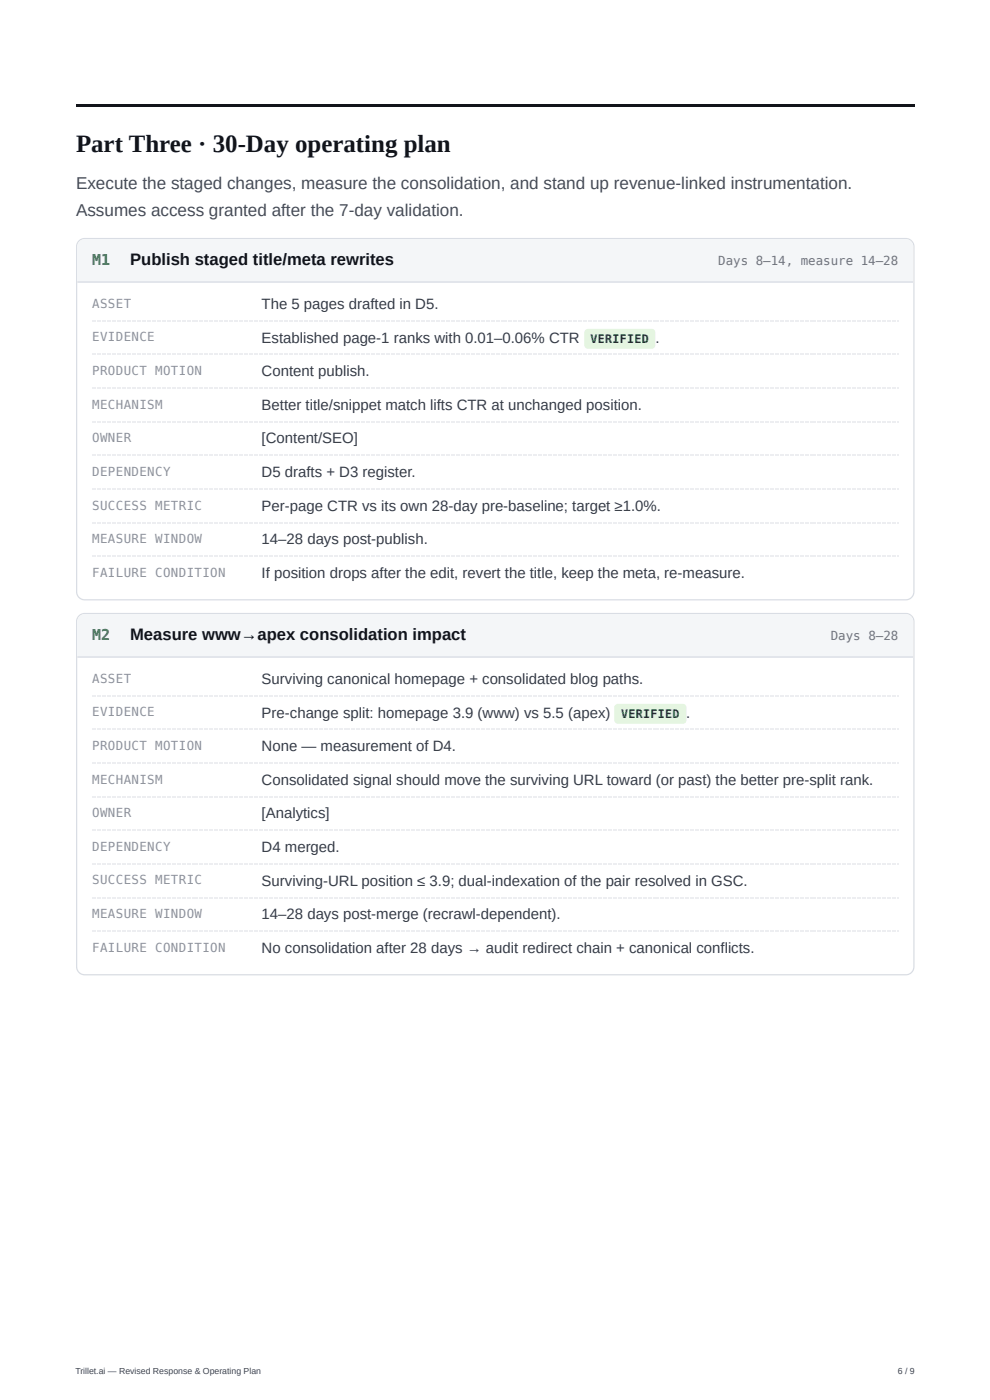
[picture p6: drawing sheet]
<svg xmlns="http://www.w3.org/2000/svg" width="210mm" height="297mm" viewBox="0 0 210 297" stroke-linecap="round" stroke-linejoin="round" font-family="sans-serif">
<defs><g id="words">
<text font-size="5.3" fill="#12141a" x="16.1" y="32.3">Part Three · 30-Day operating plan</text>
<g font-size="3.6" fill="#454b58">
<text x="16.1" y="40.2">Execute the staged changes, measure the consolidation, and stand up revenue-linked instrumentation.</text>
<text x="16.1" y="45.8">Assumes access granted after the 7-day validation.</text>
</g>
<g font-size="3.5" fill="#12141a">
<text x="27.6" y="56.4">Publish staged title/meta rewrites</text>
<text x="27.6" y="136">Measure www→apex consolidation impact</text>
</g>
<g font-size="3.2" fill="#0e7c76">
<text x="19.6" y="56.4">M1</text>
<text x="19.6" y="136">M2</text>
</g>
<g font-size="3.2" fill="#363c47">
<text x="55.6" y="65.6">The 5 pages drafted in D5.</text>
<text x="55.6" y="72.8">Established page-1 ranks with 0.01–0.06% CTR</text>
<text x="139.2" y="72.8">.</text>
<text x="55.6" y="79.9">Content publish.</text>
<text x="55.6" y="87">Better title/snippet match lifts CTR at unchanged position.</text>
<text x="55.6" y="94.2">[Content/SEO]</text>
<text x="55.6" y="101.3">D5 drafts + D3 register.</text>
<text x="55.6" y="108.5">Per-page CTR vs its own 28-day pre-baseline; target ≥1.0%.</text>
<text x="55.6" y="115.6">14–28 days post-publish.</text>
<text x="55.6" y="122.8">If position drops after the edit, revert the title, keep the meta, re-measure.</text>
<text x="55.6" y="145.3">Surviving canonical homepage + consolidated blog paths.</text>
<text x="55.6" y="152.4">Pre-change split: homepage 3.9 (www) vs 5.5 (apex)</text>
<text x="145.7" y="152.4">.</text>
<text x="55.6" y="159.5">None — measurement of D4.</text>
<text x="55.6" y="166.7">Consolidated signal should move the surviving URL toward (or past) the better pre-split rank.</text>
<text x="55.6" y="173.8">[Analytics]</text>
<text x="55.6" y="181">D4 merged.</text>
<text x="55.6" y="188.1">Surviving-URL position ≤ 3.9; dual-indexation of the pair resolved in GSC.</text>
<text x="55.6" y="195.3">14–28 days post-merge (recrawl-dependent).</text>
<text x="55.6" y="202.4">No consolidation after 28 days → audit redirect chain + canonical conflicts.</text>
</g>
<g font-size="2.6" fill="#6b7285">
<text x="152.5" y="56.4">Days 8–14, measure 14–28</text>
<text x="176.4" y="136">Days 8–28</text>
</g>
<g font-size="2.6" fill="#8b90a0">
<text x="19.6" y="65.4">ASSET</text>
<text x="19.6" y="72.5">EVIDENCE</text>
<text x="19.6" y="79.6">PRODUCT MOTION</text>
<text x="19.6" y="86.8">MECHANISM</text>
<text x="19.6" y="93.9">OWNER</text>
<text x="19.6" y="101.1">DEPENDENCY</text>
<text x="19.6" y="108.2">SUCCESS METRIC</text>
<text x="19.6" y="115.4">MEASURE WINDOW</text>
<text x="19.6" y="122.5">FAILURE CONDITION</text>
<text x="19.6" y="145">ASSET</text>
<text x="19.6" y="152.1">EVIDENCE</text>
<text x="19.6" y="159.3">PRODUCT MOTION</text>
<text x="19.6" y="166.4">MECHANISM</text>
<text x="19.6" y="173.6">OWNER</text>
<text x="19.6" y="180.7">DEPENDENCY</text>
<text x="19.6" y="187.9">SUCCESS METRIC</text>
<text x="19.6" y="195">MEASURE WINDOW</text>
<text x="19.6" y="202.1">FAILURE CONDITION</text>
</g>
<g font-size="2.5" fill="#0d7a0d">
<text x="125.4" y="72.8">VERIFIED</text>
<text x="131.9" y="152.4">VERIFIED</text>
</g>
<g font-size="1.9" fill="#42444c">
<text x="16" y="291.8">Trillet.ai — Revised Response &amp; Operating Plan</text>
<text x="190.6" y="291.8">6 / 9</text>
</g>
</g></defs>
<path d="M16.1 22.2h178.1v.6h-178.1z" fill="#12141a"/>
<path d="M16.8 51.2l.5-.4 .7-.1h174.4a1.72 1.72 0 0 1 1.7 1.7v73.3a1.72 1.72 0 0 1-1.7 1.7h-174.4a1.72 1.72 0 0 1-1.7-1.7v-73.3l.1-.7z" fill="none" stroke="#d9dde4" stroke-width=".26"/>
<path d="M16.4 50.8h177.5v9.3h-177.5z" fill="#f4f6f8"/>
<path d="M16.4 59.9h177.5" fill="none" stroke="#e2e5eb" stroke-width=".26"/>
<g fill="#edeef1">
<path d="M19.6 68h.2v.3h-.2z"/>
<path d="M20.1 68h.3v.3h-.3z"/>
<path d="M20.6 68h.3v.3h-.3z"/>
<path d="M21.2 68h.2v.3h-.2z"/>
<path d="M21.7 68h.3v.3h-.3z"/>
<path d="M22.2 68h.3v.3h-.3z"/>
<path d="M22.8 68h.2v.3h-.2z"/>
<path d="M23.3 68h.2v.3h-.2z"/>
<path d="M23.8 68h.3v.3h-.3z"/>
<path d="M24.3 68h.3v.3h-.3z"/>
<path d="M24.9 68h.2v.3h-.2z"/>
<path d="M25.4 68h.3v.3h-.3z"/>
<path d="M25.9 68h.3v.3h-.3z"/>
<path d="M26.5 68h.2v.3h-.2z"/>
<path d="M27 68h.3v.3h-.3z"/>
<path d="M27.5 68h.3v.3h-.3z"/>
<path d="M28 68h.3v.3h-.3z"/>
<path d="M28.6 68h.2v.3h-.2z"/>
<path d="M29.1 68h.3v.3h-.3z"/>
<path d="M29.6 68h.3v.3h-.3z"/>
<path d="M30.2 68h.2v.3h-.2z"/>
<path d="M30.7 68h.3v.3h-.3z"/>
<path d="M31.2 68h.3v.3h-.3z"/>
<path d="M31.7 68h.3v.3h-.3z"/>
<path d="M32.3 68h.2v.3h-.2z"/>
<path d="M32.8 68h.3v.3h-.3z"/>
<path d="M33.3 68h.3v.3h-.3z"/>
<path d="M33.9 68h.2v.3h-.2z"/>
<path d="M34.4 68h.3v.3h-.3z"/>
<path d="M34.9 68h.3v.3h-.3z"/>
<path d="M35.5 68h.2v.3h-.2z"/>
<path d="M36 68h.2v.3h-.2z"/>
<path d="M36.5 68h.3v.3h-.3z"/>
<path d="M37 68h.3v.3h-.3z"/>
<path d="M37.6 68h.2v.3h-.2z"/>
<path d="M38.1 68h.3v.3h-.3z"/>
<path d="M38.6 68h.3v.3h-.3z"/>
<path d="M39.2 68h.2v.3h-.2z"/>
<path d="M39.7 68h.3v.3h-.3z"/>
<path d="M40.2 68h.3v.3h-.3z"/>
<path d="M40.7 68h.3v.3h-.3z"/>
<path d="M41.3 68h.2v.3h-.2z"/>
<path d="M41.8 68h.3v.3h-.3z"/>
<path d="M42.3 68h.3v.3h-.3z"/>
<path d="M42.9 68h.2v.3h-.2z"/>
<path d="M43.4 68h.3v.3h-.3z"/>
<path d="M43.9 68h.3v.3h-.3z"/>
<path d="M44.4 68h.3v.3h-.3z"/>
<path d="M45 68h.2v.3h-.2z"/>
<path d="M45.5 68h.3v.3h-.3z"/>
<path d="M46 68h.3v.3h-.3z"/>
<path d="M46.6 68h.2v.3h-.2z"/>
<path d="M47.1 68h.3v.3h-.3z"/>
<path d="M47.6 68h.3v.3h-.3z"/>
<path d="M48.2 68h.2v.3h-.2z"/>
<path d="M48.7 68h.2v.3h-.2z"/>
<path d="M49.2 68h.3v.3h-.3z"/>
<path d="M49.7 68h.3v.3h-.3z"/>
<path d="M50.3 68h.2v.3h-.2z"/>
<path d="M50.8 68h.3v.3h-.3z"/>
<path d="M51.3 68h.3v.3h-.3z"/>
<path d="M51.9 68h.2v.3h-.2z"/>
<path d="M52.4 68h.3v.3h-.3z"/>
<path d="M52.9 68h.3v.3h-.3z"/>
<path d="M53.4 68h.3v.3h-.3z"/>
<path d="M54 68h.2v.3h-.2z"/>
<path d="M54.5 68h.3v.3h-.3z"/>
<path d="M55 68h.3v.3h-.3z"/>
<path d="M55.6 68h.2v.3h-.2z"/>
<path d="M56.1 68h.3v.3h-.3z"/>
<path d="M56.6 68h.3v.3h-.3z"/>
<path d="M57.1 68h.3v.3h-.3z"/>
<path d="M57.7 68h.2v.3h-.2z"/>
<path d="M58.2 68h.3v.3h-.3z"/>
<path d="M58.7 68h.3v.3h-.3z"/>
<path d="M59.3 68h.2v.3h-.2z"/>
<path d="M59.8 68h.3v.3h-.3z"/>
<path d="M60.3 68h.3v.3h-.3z"/>
<path d="M60.9 68h.2v.3h-.2z"/>
<path d="M61.4 68h.2v.3h-.2z"/>
<path d="M61.9 68h.3v.3h-.3z"/>
<path d="M62.4 68h.3v.3h-.3z"/>
<path d="M63 68h.2v.3h-.2z"/>
<path d="M63.5 68h.3v.3h-.3z"/>
<path d="M64 68h.3v.3h-.3z"/>
<path d="M64.6 68h.2v.3h-.2z"/>
<path d="M65.1 68h.3v.3h-.3z"/>
<path d="M65.6 68h.3v.3h-.3z"/>
<path d="M66.1 68h.3v.3h-.3z"/>
<path d="M66.7 68h.2v.3h-.2z"/>
<path d="M67.2 68h.3v.3h-.3z"/>
<path d="M67.7 68h.3v.3h-.3z"/>
<path d="M68.3 68h.2v.3h-.2z"/>
<path d="M68.8 68h.3v.3h-.3z"/>
<path d="M69.3 68h.3v.3h-.3z"/>
<path d="M69.8 68h.3v.3h-.3z"/>
<path d="M70.4 68h.2v.3h-.2z"/>
<path d="M70.9 68h.3v.3h-.3z"/>
<path d="M71.4 68h.3v.3h-.3z"/>
<path d="M72 68h.2v.3h-.2z"/>
<path d="M72.5 68h.3v.3h-.3z"/>
<path d="M73 68h.3v.3h-.3z"/>
<path d="M73.6 68h.2v.3h-.2z"/>
<path d="M74.1 68h.2v.3h-.2z"/>
<path d="M74.6 68h.3v.3h-.3z"/>
<path d="M75.1 68h.3v.3h-.3z"/>
<path d="M75.7 68h.2v.3h-.2z"/>
<path d="M76.2 68h.3v.3h-.3z"/>
<path d="M76.7 68h.3v.3h-.3z"/>
<path d="M77.3 68h.2v.3h-.2z"/>
<path d="M77.8 68h.3v.3h-.3z"/>
<path d="M78.3 68h.3v.3h-.3z"/>
<path d="M78.8 68h.3v.3h-.3z"/>
<path d="M79.4 68h.2v.3h-.2z"/>
<path d="M79.9 68h.3v.3h-.3z"/>
<path d="M80.4 68h.3v.3h-.3z"/>
<path d="M81 68h.2v.3h-.2z"/>
<path d="M81.5 68h.3v.3h-.3z"/>
<path d="M82 68h.3v.3h-.3z"/>
<path d="M82.5 68h.3v.3h-.3z"/>
<path d="M83.1 68h.2v.3h-.2z"/>
<path d="M83.6 68h.3v.3h-.3z"/>
<path d="M84.1 68h.3v.3h-.3z"/>
<path d="M84.7 68h.2v.3h-.2z"/>
<path d="M85.2 68h.3v.3h-.3z"/>
<path d="M85.7 68h.3v.3h-.3z"/>
<path d="M86.3 68h.2v.3h-.2z"/>
<path d="M86.8 68h.2v.3h-.2z"/>
<path d="M87.3 68h.3v.3h-.3z"/>
<path d="M87.8 68h.3v.3h-.3z"/>
<path d="M88.4 68h.2v.3h-.2z"/>
<path d="M88.9 68h.3v.3h-.3z"/>
<path d="M89.4 68h.3v.3h-.3z"/>
<path d="M90 68h.2v.3h-.2z"/>
<path d="M90.5 68h.3v.3h-.3z"/>
<path d="M91 68h.3v.3h-.3z"/>
<path d="M91.5 68h.3v.3h-.3z"/>
<path d="M92.1 68h.2v.3h-.2z"/>
<path d="M92.6 68h.3v.3h-.3z"/>
<path d="M93.1 68h.3v.3h-.3z"/>
<path d="M93.7 68h.2v.3h-.2z"/>
<path d="M94.2 68h.3v.3h-.3z"/>
<path d="M94.7 68h.3v.3h-.3z"/>
<path d="M95.2 68h.3v.3h-.3z"/>
<path d="M95.8 68h.2v.3h-.2z"/>
<path d="M96.3 68h.3v.3h-.3z"/>
<path d="M96.8 68h.3v.3h-.3z"/>
<path d="M97.4 68h.2v.3h-.2z"/>
<path d="M97.9 68h.3v.3h-.3z"/>
<path d="M98.4 68h.3v.3h-.3z"/>
<path d="M99 68h.2v.3h-.2z"/>
<path d="M99.5 68h.2v.3h-.2z"/>
<path d="M100 68h.3v.3h-.3z"/>
<path d="M100.5 68h.3v.3h-.3z"/>
<path d="M101.1 68h.2v.3h-.2z"/>
<path d="M101.6 68h.3v.3h-.3z"/>
<path d="M102.1 68h.3v.3h-.3z"/>
<path d="M102.7 68h.2v.3h-.2z"/>
<path d="M103.2 68h.3v.3h-.3z"/>
<path d="M103.7 68h.3v.3h-.3z"/>
<path d="M104.2 68h.3v.3h-.3z"/>
<path d="M104.8 68h.2v.3h-.2z"/>
<path d="M105.3 68h.3v.3h-.3z"/>
<path d="M105.8 68h.3v.3h-.3z"/>
<path d="M106.4 68h.2v.3h-.2z"/>
<path d="M106.9 68h.3v.3h-.3z"/>
<path d="M107.4 68h.3v.3h-.3z"/>
<path d="M107.9 68h.3v.3h-.3z"/>
<path d="M108.5 68h.2v.3h-.2z"/>
<path d="M109 68h.3v.3h-.3z"/>
<path d="M109.5 68h.3v.3h-.3z"/>
<path d="M110.1 68h.2v.3h-.2z"/>
<path d="M110.6 68h.3v.3h-.3z"/>
<path d="M111.1 68h.3v.3h-.3z"/>
<path d="M111.7 68h.2v.3h-.2z"/>
<path d="M112.2 68h.2v.3h-.2z"/>
<path d="M112.7 68h.3v.3h-.3z"/>
<path d="M113.2 68h.3v.3h-.3z"/>
<path d="M113.8 68h.2v.3h-.2z"/>
<path d="M114.3 68h.3v.3h-.3z"/>
<path d="M114.8 68h.3v.3h-.3z"/>
<path d="M115.4 68h.2v.3h-.2z"/>
<path d="M115.9 68h.3v.3h-.3z"/>
<path d="M116.4 68h.3v.3h-.3z"/>
<path d="M116.9 68h.3v.3h-.3z"/>
<path d="M117.5 68h.2v.3h-.2z"/>
<path d="M118 68h.3v.3h-.3z"/>
<path d="M118.5 68h.3v.3h-.3z"/>
<path d="M119.1 68h.2v.3h-.2z"/>
<path d="M119.6 68h.3v.3h-.3z"/>
<path d="M120.1 68h.3v.3h-.3z"/>
<path d="M120.6 68h.3v.3h-.3z"/>
<path d="M121.2 68h.2v.3h-.2z"/>
<path d="M121.7 68h.3v.3h-.3z"/>
<path d="M122.2 68h.3v.3h-.3z"/>
<path d="M122.8 68h.2v.3h-.2z"/>
<path d="M123.3 68h.3v.3h-.3z"/>
<path d="M123.8 68h.3v.3h-.3z"/>
<path d="M124.4 68h.2v.3h-.2z"/>
<path d="M124.9 68h.2v.3h-.2z"/>
<path d="M125.4 68h.3v.3h-.3z"/>
<path d="M125.9 68h.3v.3h-.3z"/>
<path d="M126.5 68h.2v.3h-.2z"/>
<path d="M127 68h.3v.3h-.3z"/>
<path d="M127.5 68h.3v.3h-.3z"/>
<path d="M128.1 68h.2v.3h-.2z"/>
<path d="M128.6 68h.3v.3h-.3z"/>
<path d="M129.1 68h.3v.3h-.3z"/>
<path d="M129.6 68h.3v.3h-.3z"/>
<path d="M130.2 68h.2v.3h-.2z"/>
<path d="M130.7 68h.3v.3h-.3z"/>
<path d="M131.2 68h.3v.3h-.3z"/>
<path d="M131.8 68h.2v.3h-.2z"/>
<path d="M132.3 68h.3v.3h-.3z"/>
<path d="M132.8 68h.3v.3h-.3z"/>
<path d="M133.3 68h.3v.3h-.3z"/>
<path d="M133.9 68h.2v.3h-.2z"/>
<path d="M134.4 68h.3v.3h-.3z"/>
<path d="M134.9 68h.3v.3h-.3z"/>
<path d="M135.5 68h.2v.3h-.2z"/>
<path d="M136 68h.3v.3h-.3z"/>
<path d="M136.5 68h.3v.3h-.3z"/>
<path d="M137.1 68h.2v.3h-.2z"/>
<path d="M137.6 68h.2v.3h-.2z"/>
<path d="M138.1 68h.3v.3h-.3z"/>
<path d="M138.6 68h.3v.3h-.3z"/>
<path d="M139.2 68h.2v.3h-.2z"/>
<path d="M139.7 68h.3v.3h-.3z"/>
<path d="M140.2 68h.3v.3h-.3z"/>
<path d="M140.8 68h.2v.3h-.2z"/>
<path d="M141.3 68h.3v.3h-.3z"/>
<path d="M141.8 68h.3v.3h-.3z"/>
<path d="M142.3 68h.3v.3h-.3z"/>
<path d="M142.9 68h.2v.3h-.2z"/>
<path d="M143.4 68h.3v.3h-.3z"/>
<path d="M143.9 68h.3v.3h-.3z"/>
<path d="M144.5 68h.2v.3h-.2z"/>
<path d="M145 68h.3v.3h-.3z"/>
<path d="M145.5 68h.3v.3h-.3z"/>
<path d="M146 68h.3v.3h-.3z"/>
<path d="M146.6 68h.2v.3h-.2z"/>
<path d="M147.1 68h.3v.3h-.3z"/>
<path d="M147.6 68h.3v.3h-.3z"/>
<path d="M148.2 68h.2v.3h-.2z"/>
<path d="M148.7 68h.3v.3h-.3z"/>
<path d="M149.2 68h.3v.3h-.3z"/>
<path d="M149.8 68h.2v.3h-.2z"/>
<path d="M150.3 68h.2v.3h-.2z"/>
<path d="M150.8 68h.3v.3h-.3z"/>
<path d="M151.3 68h.3v.3h-.3z"/>
<path d="M151.9 68h.2v.3h-.2z"/>
<path d="M152.4 68h.3v.3h-.3z"/>
<path d="M152.9 68h.3v.3h-.3z"/>
<path d="M153.5 68h.2v.3h-.2z"/>
<path d="M154 68h.3v.3h-.3z"/>
<path d="M154.5 68h.3v.3h-.3z"/>
<path d="M155 68h.3v.3h-.3z"/>
<path d="M155.6 68h.2v.3h-.2z"/>
<path d="M156.1 68h.3v.3h-.3z"/>
<path d="M156.6 68h.3v.3h-.3z"/>
<path d="M157.2 68h.2v.3h-.2z"/>
<path d="M157.7 68h.3v.3h-.3z"/>
<path d="M158.2 68h.3v.3h-.3z"/>
<path d="M158.7 68h.3v.3h-.3z"/>
<path d="M159.3 68h.2v.3h-.2z"/>
<path d="M159.8 68h.3v.3h-.3z"/>
<path d="M160.3 68h.3v.3h-.3z"/>
<path d="M160.9 68h.2v.3h-.2z"/>
<path d="M161.4 68h.3v.3h-.3z"/>
<path d="M161.9 68h.3v.3h-.3z"/>
<path d="M162.5 68h.2v.3h-.2z"/>
<path d="M163 68h.2v.3h-.2z"/>
<path d="M163.5 68h.3v.3h-.3z"/>
<path d="M164 68h.3v.3h-.3z"/>
<path d="M164.6 68h.2v.3h-.2z"/>
<path d="M165.1 68h.3v.3h-.3z"/>
<path d="M165.6 68h.3v.3h-.3z"/>
<path d="M166.2 68h.2v.3h-.2z"/>
<path d="M166.7 68h.3v.3h-.3z"/>
<path d="M167.2 68h.3v.3h-.3z"/>
<path d="M167.7 68h.3v.3h-.3z"/>
<path d="M168.3 68h.2v.3h-.2z"/>
<path d="M168.8 68h.3v.3h-.3z"/>
<path d="M169.3 68h.3v.3h-.3z"/>
<path d="M169.9 68h.2v.3h-.2z"/>
<path d="M170.4 68h.3v.3h-.3z"/>
<path d="M170.9 68h.3v.3h-.3z"/>
<path d="M171.4 68h.3v.3h-.3z"/>
<path d="M172 68h.2v.3h-.2z"/>
<path d="M172.5 68h.3v.3h-.3z"/>
<path d="M173 68h.3v.3h-.3z"/>
<path d="M173.6 68h.2v.3h-.2z"/>
<path d="M174.1 68h.3v.3h-.3z"/>
<path d="M174.6 68h.3v.3h-.3z"/>
<path d="M175.2 68h.2v.3h-.2z"/>
<path d="M175.7 68h.2v.3h-.2z"/>
<path d="M176.2 68h.3v.3h-.3z"/>
<path d="M176.7 68h.3v.3h-.3z"/>
<path d="M177.3 68h.2v.3h-.2z"/>
<path d="M177.8 68h.3v.3h-.3z"/>
<path d="M178.3 68h.3v.3h-.3z"/>
<path d="M178.9 68h.2v.3h-.2z"/>
<path d="M179.4 68h.3v.3h-.3z"/>
<path d="M179.9 68h.3v.3h-.3z"/>
<path d="M180.4 68h.3v.3h-.3z"/>
<path d="M181 68h.2v.3h-.2z"/>
<path d="M181.5 68h.3v.3h-.3z"/>
<path d="M182 68h.3v.3h-.3z"/>
<path d="M182.6 68h.2v.3h-.2z"/>
<path d="M183.1 68h.3v.3h-.3z"/>
<path d="M183.6 68h.3v.3h-.3z"/>
<path d="M184.1 68h.3v.3h-.3z"/>
<path d="M184.7 68h.2v.3h-.2z"/>
<path d="M185.2 68h.3v.3h-.3z"/>
<path d="M185.7 68h.3v.3h-.3z"/>
<path d="M186.3 68h.2v.3h-.2z"/>
<path d="M186.8 68h.3v.3h-.3z"/>
<path d="M187.3 68h.3v.3h-.3z"/>
<path d="M187.9 68h.2v.3h-.2z"/>
<path d="M188.4 68h.2v.3h-.2z"/>
<path d="M188.9 68h.3v.3h-.3z"/>
<path d="M189.4 68h.3v.3h-.3z"/>
<path d="M190 68h.2v.3h-.2z"/>
<path d="M190.5 68h.3v.3h-.3z"/>
<path d="M19.6 75.1h.2v.3h-.2z"/>
<path d="M20.1 75.1h.3v.3h-.3z"/>
<path d="M20.6 75.1h.3v.3h-.3z"/>
<path d="M21.2 75.1h.2v.3h-.2z"/>
<path d="M21.7 75.1h.3v.3h-.3z"/>
<path d="M22.2 75.1h.3v.3h-.3z"/>
<path d="M22.8 75.1h.2v.3h-.2z"/>
<path d="M23.3 75.1h.2v.3h-.2z"/>
<path d="M23.8 75.1h.3v.3h-.3z"/>
<path d="M24.3 75.1h.3v.3h-.3z"/>
<path d="M24.9 75.1h.2v.3h-.2z"/>
<path d="M25.4 75.1h.3v.3h-.3z"/>
<path d="M25.9 75.1h.3v.3h-.3z"/>
<path d="M26.5 75.1h.2v.3h-.2z"/>
<path d="M27 75.1h.3v.3h-.3z"/>
<path d="M27.5 75.1h.3v.3h-.3z"/>
<path d="M28 75.1h.3v.3h-.3z"/>
<path d="M28.6 75.1h.2v.3h-.2z"/>
<path d="M29.1 75.1h.3v.3h-.3z"/>
<path d="M29.6 75.1h.3v.3h-.3z"/>
<path d="M30.2 75.1h.2v.3h-.2z"/>
<path d="M30.7 75.1h.3v.3h-.3z"/>
<path d="M31.2 75.1h.3v.3h-.3z"/>
<path d="M31.7 75.1h.3v.3h-.3z"/>
<path d="M32.3 75.1h.2v.3h-.2z"/>
<path d="M32.8 75.1h.3v.3h-.3z"/>
<path d="M33.3 75.1h.3v.3h-.3z"/>
<path d="M33.9 75.1h.2v.3h-.2z"/>
<path d="M34.4 75.1h.3v.3h-.3z"/>
<path d="M34.9 75.1h.3v.3h-.3z"/>
<path d="M35.5 75.1h.2v.3h-.2z"/>
<path d="M36 75.1h.2v.3h-.2z"/>
<path d="M36.5 75.1h.3v.3h-.3z"/>
<path d="M37 75.1h.3v.3h-.3z"/>
<path d="M37.6 75.1h.2v.3h-.2z"/>
<path d="M38.1 75.1h.3v.3h-.3z"/>
<path d="M38.6 75.1h.3v.3h-.3z"/>
<path d="M39.2 75.1h.2v.3h-.2z"/>
<path d="M39.7 75.1h.3v.3h-.3z"/>
<path d="M40.2 75.1h.3v.3h-.3z"/>
<path d="M40.7 75.1h.3v.3h-.3z"/>
<path d="M41.3 75.1h.2v.3h-.2z"/>
<path d="M41.8 75.1h.3v.3h-.3z"/>
<path d="M42.3 75.1h.3v.3h-.3z"/>
<path d="M42.9 75.1h.2v.3h-.2z"/>
<path d="M43.4 75.1h.3v.3h-.3z"/>
<path d="M43.9 75.1h.3v.3h-.3z"/>
<path d="M44.4 75.1h.3v.3h-.3z"/>
<path d="M45 75.1h.2v.3h-.2z"/>
<path d="M45.5 75.1h.3v.3h-.3z"/>
<path d="M46 75.1h.3v.3h-.3z"/>
<path d="M46.6 75.1h.2v.3h-.2z"/>
<path d="M47.1 75.1h.3v.3h-.3z"/>
<path d="M47.6 75.1h.3v.3h-.3z"/>
<path d="M48.2 75.1h.2v.3h-.2z"/>
<path d="M48.7 75.1h.2v.3h-.2z"/>
<path d="M49.2 75.1h.3v.3h-.3z"/>
<path d="M49.7 75.1h.3v.3h-.3z"/>
<path d="M50.3 75.1h.2v.3h-.2z"/>
<path d="M50.8 75.1h.3v.3h-.3z"/>
<path d="M51.3 75.1h.3v.3h-.3z"/>
<path d="M51.9 75.1h.2v.3h-.2z"/>
<path d="M52.4 75.1h.3v.3h-.3z"/>
<path d="M52.9 75.1h.3v.3h-.3z"/>
<path d="M53.4 75.1h.3v.3h-.3z"/>
<path d="M54 75.1h.2v.3h-.2z"/>
<path d="M54.5 75.1h.3v.3h-.3z"/>
<path d="M55 75.1h.3v.3h-.3z"/>
<path d="M55.6 75.1h.2v.3h-.2z"/>
<path d="M56.1 75.1h.3v.3h-.3z"/>
<path d="M56.6 75.1h.3v.3h-.3z"/>
<path d="M57.1 75.1h.3v.3h-.3z"/>
<path d="M57.7 75.1h.2v.3h-.2z"/>
<path d="M58.2 75.1h.3v.3h-.3z"/>
<path d="M58.7 75.1h.3v.3h-.3z"/>
<path d="M59.3 75.1h.2v.3h-.2z"/>
<path d="M59.8 75.1h.3v.3h-.3z"/>
<path d="M60.3 75.1h.3v.3h-.3z"/>
<path d="M60.9 75.1h.2v.3h-.2z"/>
<path d="M61.4 75.1h.2v.3h-.2z"/>
<path d="M61.9 75.1h.3v.3h-.3z"/>
<path d="M62.4 75.1h.3v.3h-.3z"/>
<path d="M63 75.1h.2v.3h-.2z"/>
<path d="M63.5 75.1h.3v.3h-.3z"/>
<path d="M64 75.1h.3v.3h-.3z"/>
<path d="M64.6 75.1h.2v.3h-.2z"/>
<path d="M65.1 75.1h.3v.3h-.3z"/>
<path d="M65.6 75.1h.3v.3h-.3z"/>
<path d="M66.1 75.1h.3v.3h-.3z"/>
<path d="M66.7 75.1h.2v.3h-.2z"/>
<path d="M67.2 75.1h.3v.3h-.3z"/>
<path d="M67.7 75.1h.3v.3h-.3z"/>
<path d="M68.3 75.1h.2v.3h-.2z"/>
<path d="M68.8 75.1h.3v.3h-.3z"/>
<path d="M69.3 75.1h.3v.3h-.3z"/>
<path d="M69.8 75.1h.3v.3h-.3z"/>
<path d="M70.4 75.1h.2v.3h-.2z"/>
<path d="M70.9 75.1h.3v.3h-.3z"/>
<path d="M71.4 75.1h.3v.3h-.3z"/>
<path d="M72 75.1h.2v.3h-.2z"/>
<path d="M72.5 75.1h.3v.3h-.3z"/>
<path d="M73 75.1h.3v.3h-.3z"/>
<path d="M73.6 75.1h.2v.3h-.2z"/>
<path d="M74.1 75.1h.2v.3h-.2z"/>
<path d="M74.6 75.1h.3v.3h-.3z"/>
<path d="M75.1 75.1h.3v.3h-.3z"/>
<path d="M75.7 75.1h.2v.3h-.2z"/>
<path d="M76.2 75.1h.3v.3h-.3z"/>
<path d="M76.7 75.1h.3v.3h-.3z"/>
<path d="M77.3 75.1h.2v.3h-.2z"/>
<path d="M77.8 75.1h.3v.3h-.3z"/>
<path d="M78.3 75.1h.3v.3h-.3z"/>
<path d="M78.8 75.1h.3v.3h-.3z"/>
<path d="M79.4 75.1h.2v.3h-.2z"/>
<path d="M79.9 75.1h.3v.3h-.3z"/>
<path d="M80.4 75.1h.3v.3h-.3z"/>
<path d="M81 75.1h.2v.3h-.2z"/>
<path d="M81.5 75.1h.3v.3h-.3z"/>
<path d="M82 75.1h.3v.3h-.3z"/>
<path d="M82.5 75.1h.3v.3h-.3z"/>
<path d="M83.1 75.1h.2v.3h-.2z"/>
<path d="M83.6 75.1h.3v.3h-.3z"/>
<path d="M84.1 75.1h.3v.3h-.3z"/>
<path d="M84.7 75.1h.2v.3h-.2z"/>
<path d="M85.2 75.1h.3v.3h-.3z"/>
<path d="M85.7 75.1h.3v.3h-.3z"/>
<path d="M86.3 75.1h.2v.3h-.2z"/>
<path d="M86.8 75.1h.2v.3h-.2z"/>
<path d="M87.3 75.1h.3v.3h-.3z"/>
<path d="M87.8 75.1h.3v.3h-.3z"/>
<path d="M88.4 75.1h.2v.3h-.2z"/>
<path d="M88.9 75.1h.3v.3h-.3z"/>
<path d="M89.4 75.1h.3v.3h-.3z"/>
<path d="M90 75.1h.2v.3h-.2z"/>
<path d="M90.5 75.1h.3v.3h-.3z"/>
<path d="M91 75.1h.3v.3h-.3z"/>
<path d="M91.5 75.1h.3v.3h-.3z"/>
<path d="M92.1 75.1h.2v.3h-.2z"/>
<path d="M92.6 75.1h.3v.3h-.3z"/>
<path d="M93.1 75.1h.3v.3h-.3z"/>
<path d="M93.7 75.1h.2v.3h-.2z"/>
<path d="M94.2 75.1h.3v.3h-.3z"/>
<path d="M94.7 75.1h.3v.3h-.3z"/>
<path d="M95.2 75.1h.3v.3h-.3z"/>
<path d="M95.8 75.1h.2v.3h-.2z"/>
<path d="M96.3 75.1h.3v.3h-.3z"/>
<path d="M96.8 75.1h.3v.3h-.3z"/>
<path d="M97.4 75.1h.2v.3h-.2z"/>
<path d="M97.9 75.1h.3v.3h-.3z"/>
<path d="M98.4 75.1h.3v.3h-.3z"/>
<path d="M99 75.1h.2v.3h-.2z"/>
<path d="M99.5 75.1h.2v.3h-.2z"/>
<path d="M100 75.1h.3v.3h-.3z"/>
<path d="M100.5 75.1h.3v.3h-.3z"/>
<path d="M101.1 75.1h.2v.3h-.2z"/>
<path d="M101.6 75.1h.3v.3h-.3z"/>
<path d="M102.1 75.1h.3v.3h-.3z"/>
<path d="M102.7 75.1h.2v.3h-.2z"/>
<path d="M103.2 75.1h.3v.3h-.3z"/>
<path d="M103.7 75.1h.3v.3h-.3z"/>
<path d="M104.2 75.1h.3v.3h-.3z"/>
<path d="M104.8 75.1h.2v.3h-.2z"/>
<path d="M105.3 75.1h.3v.3h-.3z"/>
<path d="M105.8 75.1h.3v.3h-.3z"/>
<path d="M106.4 75.1h.2v.3h-.2z"/>
<path d="M106.9 75.1h.3v.3h-.3z"/>
<path d="M107.4 75.1h.3v.3h-.3z"/>
<path d="M107.9 75.1h.3v.3h-.3z"/>
<path d="M108.5 75.1h.2v.3h-.2z"/>
<path d="M109 75.1h.3v.3h-.3z"/>
<path d="M109.5 75.1h.3v.3h-.3z"/>
<path d="M110.1 75.1h.2v.3h-.2z"/>
<path d="M110.6 75.1h.3v.3h-.3z"/>
<path d="M111.1 75.1h.3v.3h-.3z"/>
<path d="M111.7 75.1h.2v.3h-.2z"/>
<path d="M112.2 75.1h.2v.3h-.2z"/>
<path d="M112.7 75.1h.3v.3h-.3z"/>
<path d="M113.2 75.1h.3v.3h-.3z"/>
<path d="M113.8 75.1h.2v.3h-.2z"/>
<path d="M114.3 75.1h.3v.3h-.3z"/>
<path d="M114.8 75.1h.3v.3h-.3z"/>
<path d="M115.4 75.1h.2v.3h-.2z"/>
<path d="M115.9 75.1h.3v.3h-.3z"/>
<path d="M116.4 75.1h.3v.3h-.3z"/>
<path d="M116.9 75.1h.3v.3h-.3z"/>
<path d="M117.5 75.1h.2v.3h-.2z"/>
<path d="M118 75.1h.3v.3h-.3z"/>
<path d="M118.5 75.1h.3v.3h-.3z"/>
<path d="M119.1 75.1h.2v.3h-.2z"/>
<path d="M119.6 75.1h.3v.3h-.3z"/>
<path d="M120.1 75.1h.3v.3h-.3z"/>
<path d="M120.6 75.1h.3v.3h-.3z"/>
<path d="M121.2 75.1h.2v.3h-.2z"/>
<path d="M121.7 75.1h.3v.3h-.3z"/>
<path d="M122.2 75.1h.3v.3h-.3z"/>
<path d="M122.8 75.1h.2v.3h-.2z"/>
<path d="M123.3 75.1h.3v.3h-.3z"/>
<path d="M123.8 75.1h.3v.3h-.3z"/>
<path d="M124.4 75.1h.2v.3h-.2z"/>
<path d="M124.9 75.1h.2v.3h-.2z"/>
<path d="M125.4 75.1h.3v.3h-.3z"/>
<path d="M125.9 75.1h.3v.3h-.3z"/>
<path d="M126.5 75.1h.2v.3h-.2z"/>
<path d="M127 75.1h.3v.3h-.3z"/>
<path d="M127.5 75.1h.3v.3h-.3z"/>
<path d="M128.1 75.1h.2v.3h-.2z"/>
<path d="M128.6 75.1h.3v.3h-.3z"/>
<path d="M129.1 75.1h.3v.3h-.3z"/>
<path d="M129.6 75.1h.3v.3h-.3z"/>
<path d="M130.2 75.1h.2v.3h-.2z"/>
<path d="M130.7 75.1h.3v.3h-.3z"/>
<path d="M131.2 75.1h.3v.3h-.3z"/>
<path d="M131.8 75.1h.2v.3h-.2z"/>
<path d="M132.3 75.1h.3v.3h-.3z"/>
<path d="M132.8 75.1h.3v.3h-.3z"/>
<path d="M133.3 75.1h.3v.3h-.3z"/>
<path d="M133.9 75.1h.2v.3h-.2z"/>
<path d="M134.4 75.1h.3v.3h-.3z"/>
<path d="M134.9 75.1h.3v.3h-.3z"/>
<path d="M135.5 75.1h.2v.3h-.2z"/>
<path d="M136 75.1h.3v.3h-.3z"/>
<path d="M136.5 75.1h.3v.3h-.3z"/>
<path d="M137.1 75.1h.2v.3h-.2z"/>
<path d="M137.6 75.1h.2v.3h-.2z"/>
<path d="M138.1 75.1h.3v.3h-.3z"/>
<path d="M138.6 75.1h.3v.3h-.3z"/>
<path d="M139.2 75.1h.2v.3h-.2z"/>
<path d="M139.7 75.1h.3v.3h-.3z"/>
<path d="M140.2 75.1h.3v.3h-.3z"/>
<path d="M140.8 75.1h.2v.3h-.2z"/>
<path d="M141.3 75.1h.3v.3h-.3z"/>
<path d="M141.8 75.1h.3v.3h-.3z"/>
<path d="M142.3 75.1h.3v.3h-.3z"/>
<path d="M142.9 75.1h.2v.3h-.2z"/>
<path d="M143.4 75.1h.3v.3h-.3z"/>
<path d="M143.9 75.1h.3v.3h-.3z"/>
<path d="M144.5 75.1h.2v.3h-.2z"/>
<path d="M145 75.1h.3v.3h-.3z"/>
<path d="M145.5 75.1h.3v.3h-.3z"/>
<path d="M146 75.1h.3v.3h-.3z"/>
<path d="M146.6 75.1h.2v.3h-.2z"/>
<path d="M147.1 75.1h.3v.3h-.3z"/>
<path d="M147.6 75.1h.3v.3h-.3z"/>
<path d="M148.2 75.1h.2v.3h-.2z"/>
<path d="M148.7 75.1h.3v.3h-.3z"/>
<path d="M149.2 75.1h.3v.3h-.3z"/>
<path d="M149.8 75.1h.2v.3h-.2z"/>
<path d="M150.3 75.1h.2v.3h-.2z"/>
<path d="M150.8 75.1h.3v.3h-.3z"/>
<path d="M151.3 75.1h.3v.3h-.3z"/>
<path d="M151.9 75.1h.2v.3h-.2z"/>
<path d="M152.4 75.1h.3v.3h-.3z"/>
<path d="M152.9 75.1h.3v.3h-.3z"/>
<path d="M153.5 75.1h.2v.3h-.2z"/>
<path d="M154 75.1h.3v.3h-.3z"/>
<path d="M154.5 75.1h.3v.3h-.3z"/>
<path d="M155 75.1h.3v.3h-.3z"/>
<path d="M155.6 75.1h.2v.3h-.2z"/>
<path d="M156.1 75.1h.3v.3h-.3z"/>
<path d="M156.6 75.1h.3v.3h-.3z"/>
<path d="M157.2 75.1h.2v.3h-.2z"/>
<path d="M157.7 75.1h.3v.3h-.3z"/>
<path d="M158.2 75.1h.3v.3h-.3z"/>
<path d="M158.7 75.1h.3v.3h-.3z"/>
<path d="M159.3 75.1h.2v.3h-.2z"/>
<path d="M159.8 75.1h.3v.3h-.3z"/>
<path d="M160.3 75.1h.3v.3h-.3z"/>
<path d="M160.9 75.1h.2v.3h-.2z"/>
<path d="M161.4 75.1h.3v.3h-.3z"/>
<path d="M161.9 75.1h.3v.3h-.3z"/>
<path d="M162.5 75.1h.2v.3h-.2z"/>
<path d="M163 75.1h.2v.3h-.2z"/>
<path d="M163.5 75.1h.3v.3h-.3z"/>
<path d="M164 75.1h.3v.3h-.3z"/>
<path d="M164.6 75.1h.2v.3h-.2z"/>
<path d="M165.1 75.1h.3v.3h-.3z"/>
<path d="M165.6 75.1h.3v.3h-.3z"/>
<path d="M166.2 75.1h.2v.3h-.2z"/>
<path d="M166.7 75.1h.3v.3h-.3z"/>
<path d="M167.2 75.1h.3v.3h-.3z"/>
<path d="M167.7 75.1h.3v.3h-.3z"/>
<path d="M168.3 75.1h.2v.3h-.2z"/>
<path d="M168.8 75.1h.3v.3h-.3z"/>
<path d="M169.3 75.1h.3v.3h-.3z"/>
<path d="M169.9 75.1h.2v.3h-.2z"/>
<path d="M170.4 75.1h.3v.3h-.3z"/>
<path d="M170.9 75.1h.3v.3h-.3z"/>
<path d="M171.4 75.1h.3v.3h-.3z"/>
<path d="M172 75.1h.2v.3h-.2z"/>
<path d="M172.5 75.1h.3v.3h-.3z"/>
<path d="M173 75.1h.3v.3h-.3z"/>
<path d="M173.6 75.1h.2v.3h-.2z"/>
<path d="M174.1 75.1h.3v.3h-.3z"/>
<path d="M174.6 75.1h.3v.3h-.3z"/>
<path d="M175.2 75.1h.2v.3h-.2z"/>
<path d="M175.7 75.1h.2v.3h-.2z"/>
<path d="M176.2 75.1h.3v.3h-.3z"/>
<path d="M176.7 75.1h.3v.3h-.3z"/>
<path d="M177.3 75.1h.2v.3h-.2z"/>
<path d="M177.8 75.1h.3v.3h-.3z"/>
<path d="M178.3 75.1h.3v.3h-.3z"/>
<path d="M178.9 75.1h.2v.3h-.2z"/>
<path d="M179.4 75.1h.3v.3h-.3z"/>
<path d="M179.9 75.1h.3v.3h-.3z"/>
<path d="M180.4 75.1h.3v.3h-.3z"/>
<path d="M181 75.1h.2v.3h-.2z"/>
<path d="M181.5 75.1h.3v.3h-.3z"/>
<path d="M182 75.1h.3v.3h-.3z"/>
<path d="M182.6 75.1h.2v.3h-.2z"/>
<path d="M183.1 75.1h.3v.3h-.3z"/>
<path d="M183.6 75.1h.3v.3h-.3z"/>
<path d="M184.1 75.1h.3v.3h-.3z"/>
<path d="M184.7 75.1h.2v.3h-.2z"/>
<path d="M185.2 75.1h.3v.3h-.3z"/>
<path d="M185.7 75.1h.3v.3h-.3z"/>
<path d="M186.3 75.1h.2v.3h-.2z"/>
<path d="M186.8 75.1h.3v.3h-.3z"/>
<path d="M187.3 75.1h.3v.3h-.3z"/>
<path d="M187.9 75.1h.2v.3h-.2z"/>
<path d="M188.4 75.1h.2v.3h-.2z"/>
<path d="M188.9 75.1h.3v.3h-.3z"/>
<path d="M189.4 75.1h.3v.3h-.3z"/>
<path d="M190 75.1h.2v.3h-.2z"/>
<path d="M190.5 75.1h.3v.3h-.3z"/>
<path d="M19.6 82.3h.2v.3h-.2z"/>
<path d="M20.1 82.3h.3v.3h-.3z"/>
<path d="M20.6 82.3h.3v.3h-.3z"/>
<path d="M21.2 82.3h.2v.3h-.2z"/>
<path d="M21.7 82.3h.3v.3h-.3z"/>
<path d="M22.2 82.3h.3v.3h-.3z"/>
<path d="M22.8 82.3h.2v.3h-.2z"/>
<path d="M23.3 82.3h.2v.3h-.2z"/>
<path d="M23.8 82.3h.3v.3h-.3z"/>
<path d="M24.3 82.3h.3v.3h-.3z"/>
<path d="M24.9 82.3h.2v.3h-.2z"/>
<path d="M25.4 82.3h.3v.3h-.3z"/>
<path d="M25.9 82.3h.3v.3h-.3z"/>
<path d="M26.5 82.3h.2v.3h-.2z"/>
<path d="M27 82.3h.3v.3h-.3z"/>
<path d="M27.5 82.3h.3v.3h-.3z"/>
<path d="M28 82.3h.3v.3h-.3z"/>
<path d="M28.6 82.3h.2v.3h-.2z"/>
<path d="M29.1 82.3h.3v.3h-.3z"/>
<path d="M29.6 82.3h.3v.3h-.3z"/>
<path d="M30.2 82.3h.2v.3h-.2z"/>
<path d="M30.7 82.3h.3v.3h-.3z"/>
<path d="M31.2 82.3h.3v.3h-.3z"/>
<path d="M31.7 82.3h.3v.3h-.3z"/>
<path d="M32.3 82.3h.2v.3h-.2z"/>
<path d="M32.8 82.3h.3v.3h-.3z"/>
<path d="M33.3 82.3h.3v.3h-.3z"/>
<path d="M33.9 82.3h.2v.3h-.2z"/>
<path d="M34.4 82.3h.3v.3h-.3z"/>
<path d="M34.9 82.3h.3v.3h-.3z"/>
<path d="M35.5 82.3h.2v.3h-.2z"/>
<path d="M36 82.3h.2v.3h-.2z"/>
<path d="M36.5 82.3h.3v.3h-.3z"/>
<path d="M37 82.3h.3v.3h-.3z"/>
<path d="M37.6 82.3h.2v.3h-.2z"/>
<path d="M38.1 82.3h.3v.3h-.3z"/>
<path d="M38.6 82.3h.3v.3h-.3z"/>
<path d="M39.2 82.3h.2v.3h-.2z"/>
<path d="M39.7 82.3h.3v.3h-.3z"/>
<path d="M40.2 82.3h.3v.3h-.3z"/>
<path d="M40.7 82.3h.3v.3h-.3z"/>
<path d="M41.3 82.3h.2v.3h-.2z"/>
<path d="M41.8 82.3h.3v.3h-.3z"/>
<path d="M42.3 82.3h.3v.3h-.3z"/>
<path d="M42.9 82.3h.2v.3h-.2z"/>
<path d="M43.4 82.3h.3v.3h-.3z"/>
<path d="M43.9 82.3h.3v.3h-.3z"/>
<path d="M44.4 82.3h.3v.3h-.3z"/>
<path d="M45 82.3h.2v.3h-.2z"/>
<path d="M45.5 82.3h.3v.3h-.3z"/>
<path d="M46 82.3h.3v.3h-.3z"/>
<path d="M46.6 82.3h.2v.3h-.2z"/>
<path d="M47.1 82.3h.3v.3h-.3z"/>
<path d="M47.6 82.3h.3v.3h-.3z"/>
<path d="M48.2 82.3h.2v.3h-.2z"/>
<path d="M48.7 82.3h.2v.3h-.2z"/>
<path d="M49.2 82.3h.3v.3h-.3z"/>
<path d="M49.7 82.3h.3v.3h-.3z"/>
<path d="M50.3 82.3h.2v.3h-.2z"/>
<path d="M50.8 82.3h.3v.3h-.3z"/>
<path d="M51.3 82.3h.3v.3h-.3z"/>
<path d="M51.9 82.3h.2v.3h-.2z"/>
<path d="M52.4 82.3h.3v.3h-.3z"/>
<path d="M52.9 82.3h.3v.3h-.3z"/>
<path d="M53.4 82.3h.3v.3h-.3z"/>
<path d="M54 82.3h.2v.3h-.2z"/>
<path d="M54.5 82.3h.3v.3h-.3z"/>
<path d="M55 82.3h.3v.3h-.3z"/>
<path d="M55.6 82.3h.2v.3h-.2z"/>
<path d="M56.1 82.3h.3v.3h-.3z"/>
<path d="M56.6 82.3h.3v.3h-.3z"/>
<path d="M57.1 82.3h.3v.3h-.3z"/>
<path d="M57.7 82.3h.2v.3h-.2z"/>
<path d="M58.2 82.3h.3v.3h-.3z"/>
<path d="M58.7 82.3h.3v.3h-.3z"/>
<path d="M59.3 82.3h.2v.3h-.2z"/>
<path d="M59.8 82.3h.3v.3h-.3z"/>
<path d="M60.3 82.3h.3v.3h-.3z"/>
<path d="M60.9 82.3h.2v.3h-.2z"/>
<path d="M61.4 82.3h.2v.3h-.2z"/>
<path d="M61.9 82.3h.3v.3h-.3z"/>
<path d="M62.4 82.3h.3v.3h-.3z"/>
<path d="M63 82.3h.2v.3h-.2z"/>
<path d="M63.5 82.3h.3v.3h-.3z"/>
<path d="M64 82.3h.3v.3h-.3z"/>
<path d="M64.6 82.3h.2v.3h-.2z"/>
<path d="M65.1 82.3h.3v.3h-.3z"/>
<path d="M65.6 82.3h.3v.3h-.3z"/>
<path d="M66.1 82.3h.3v.3h-.3z"/>
<path d="M66.7 82.3h.2v.3h-.2z"/>
<path d="M67.2 82.3h.3v.3h-.3z"/>
<path d="M67.7 82.3h.3v.3h-.3z"/>
<path d="M68.3 82.3h.2v.3h-.2z"/>
<path d="M68.8 82.3h.3v.3h-.3z"/>
<path d="M69.3 82.3h.3v.3h-.3z"/>
<path d="M69.8 82.3h.3v.3h-.3z"/>
<path d="M70.4 82.3h.2v.3h-.2z"/>
<path d="M70.9 82.3h.3v.3h-.3z"/>
<path d="M71.4 82.3h.3v.3h-.3z"/>
<path d="M72 82.3h.2v.3h-.2z"/>
<path d="M72.5 82.3h.3v.3h-.3z"/>
<path d="M73 82.3h.3v.3h-.3z"/>
<path d="M73.6 82.3h.2v.3h-.2z"/>
<path d="M74.1 82.3h.2v.3h-.2z"/>
<path d="M74.6 82.3h.3v.3h-.3z"/>
<path d="M75.1 82.3h.3v.3h-.3z"/>
<path d="M75.7 82.3h.2v.3h-.2z"/>
<path d="M76.2 82.3h.3v.3h-.3z"/>
<path d="M76.7 82.3h.3v.3h-.3z"/>
<path d="M77.3 82.3h.2v.3h-.2z"/>
<path d="M77.8 82.3h.3v.3h-.3z"/>
<path d="M78.3 82.3h.3v.3h-.3z"/>
<path d="M78.8 82.3h.3v.3h-.3z"/>
<path d="M79.4 82.3h.2v.3h-.2z"/>
<path d="M79.9 82.3h.3v.3h-.3z"/>
<path d="M80.4 82.3h.3v.3h-.3z"/>
<path d="M81 82.3h.2v.3h-.2z"/>
<path d="M81.5 82.3h.3v.3h-.3z"/>
<path d="M82 82.3h.3v.3h-.3z"/>
<path d="M82.5 82.3h.3v.3h-.3z"/>
<path d="M83.1 82.3h.2v.3h-.2z"/>
<path d="M83.6 82.3h.3v.3h-.3z"/>
<path d="M84.1 82.3h.3v.3h-.3z"/>
<path d="M84.7 82.3h.2v.3h-.2z"/>
<path d="M85.2 82.3h.3v.3h-.3z"/>
<path d="M85.7 82.3h.3v.3h-.3z"/>
<path d="M86.3 82.3h.2v.3h-.2z"/>
<path d="M86.8 82.3h.2v.3h-.2z"/>
<path d="M87.3 82.3h.3v.3h-.3z"/>
<path d="M87.8 82.3h.3v.3h-.3z"/>
<path d="M88.4 82.3h.2v.3h-.2z"/>
<path d="M88.9 82.3h.3v.3h-.3z"/>
<path d="M89.4 82.3h.3v.3h-.3z"/>
<path d="M90 82.3h.2v.3h-.2z"/>
<path d="M90.5 82.3h.3v.3h-.3z"/>
<path d="M91 82.3h.3v.3h-.3z"/>
<path d="M91.5 82.3h.3v.3h-.3z"/>
<path d="M92.1 82.3h.2v.3h-.2z"/>
<path d="M92.6 82.3h.3v.3h-.3z"/>
<path d="M93.1 82.3h.3v.3h-.3z"/>
<path d="M93.7 82.3h.2v.3h-.2z"/>
<path d="M94.2 82.3h.3v.3h-.3z"/>
<path d="M94.7 82.3h.3v.3h-.3z"/>
<path d="M95.2 82.3h.3v.3h-.3z"/>
<path d="M95.8 82.3h.2v.3h-.2z"/>
<path d="M96.3 82.3h.3v.3h-.3z"/>
<path d="M96.8 82.3h.3v.3h-.3z"/>
<path d="M97.4 82.3h.2v.3h-.2z"/>
<path d="M97.9 82.3h.3v.3h-.3z"/>
<path d="M98.4 82.3h.3v.3h-.3z"/>
<path d="M99 82.3h.2v.3h-.2z"/>
<path d="M99.5 82.3h.2v.3h-.2z"/>
<path d="M100 82.3h.3v.3h-.3z"/>
<path d="M100.5 82.3h.3v.3h-.3z"/>
<path d="M101.1 82.3h.2v.3h-.2z"/>
<path d="M101.6 82.3h.3v.3h-.3z"/>
<path d="M102.1 82.3h.3v.3h-.3z"/>
<path d="M102.7 82.3h.2v.3h-.2z"/>
<path d="M103.2 82.3h.3v.3h-.3z"/>
<path d="M103.7 82.3h.3v.3h-.3z"/>
<path d="M104.2 82.3h.3v.3h-.3z"/>
<path d="M104.8 82.3h.2v.3h-.2z"/>
<path d="M105.3 82.3h.3v.3h-.3z"/>
<path d="M105.8 82.3h.3v.3h-.3z"/>
<path d="M106.4 82.3h.2v.3h-.2z"/>
<path d="M106.9 82.3h.3v.3h-.3z"/>
<path d="M107.4 82.3h.3v.3h-.3z"/>
<path d="M107.9 82.3h.3v.3h-.3z"/>
<path d="M108.5 82.3h.2v.3h-.2z"/>
<path d="M109 82.3h.3v.3h-.3z"/>
<path d="M109.5 82.3h.3v.3h-.3z"/>
<path d="M110.1 82.3h.2v.3h-.2z"/>
<path d="M110.6 82.3h.3v.3h-.3z"/>
<path d="M111.1 82.3h.3v.3h-.3z"/>
<path d="M111.7 82.3h.2v.3h-.2z"/>
<path d="M112.2 82.3h.2v.3h-.2z"/>
<path d="M112.7 82.3h.3v.3h-.3z"/>
<path d="M113.2 82.3h.3v.3h-.3z"/>
<path d="M113.8 82.3h.2v.3h-.2z"/>
<path d="M114.3 82.3h.3v.3h-.3z"/>
<path d="M114.8 82.3h.3v.3h-.3z"/>
<path d="M115.4 82.3h.2v.3h-.2z"/>
<path d="M115.9 82.3h.3v.3h-.3z"/>
<path d="M116.4 82.3h.3v.3h-.3z"/>
<path d="M116.9 82.3h.3v.3h-.3z"/>
<path d="M117.5 82.3h.2v.3h-.2z"/>
<path d="M118 82.3h.3v.3h-.3z"/>
<path d="M118.5 82.3h.3v.3h-.3z"/>
<path d="M119.1 82.3h.2v.3h-.2z"/>
<path d="M119.6 82.3h.3v.3h-.3z"/>
<path d="M120.1 82.3h.3v.3h-.3z"/>
<path d="M120.6 82.3h.3v.3h-.3z"/>
<path d="M121.2 82.3h.2v.3h-.2z"/>
<path d="M121.7 82.3h.3v.3h-.3z"/>
<path d="M122.2 82.3h.3v.3h-.3z"/>
<path d="M122.8 82.3h.2v.3h-.2z"/>
<path d="M123.3 82.3h.3v.3h-.3z"/>
<path d="M123.8 82.3h.3v.3h-.3z"/>
<path d="M124.4 82.3h.2v.3h-.2z"/>
<path d="M124.9 82.3h.2v.3h-.2z"/>
<path d="M125.4 82.3h.3v.3h-.3z"/>
<path d="M125.9 82.3h.3v.3h-.3z"/>
<path d="M126.5 82.3h.2v.3h-.2z"/>
<path d="M127 82.3h.3v.3h-.3z"/>
<path d="M127.5 82.3h.3v.3h-.3z"/>
<path d="M128.1 82.3h.2v.3h-.2z"/>
<path d="M128.6 82.3h.3v.3h-.3z"/>
<path d="M129.1 82.3h.3v.3h-.3z"/>
<path d="M129.6 82.3h.3v.3h-.3z"/>
<path d="M130.2 82.3h.2v.3h-.2z"/>
<path d="M130.7 82.3h.3v.3h-.3z"/>
<path d="M131.2 82.3h.3v.3h-.3z"/>
<path d="M131.8 82.3h.2v.3h-.2z"/>
<path d="M132.3 82.3h.3v.3h-.3z"/>
<path d="M132.8 82.3h.3v.3h-.3z"/>
<path d="M133.3 82.3h.3v.3h-.3z"/>
<path d="M133.9 82.3h.2v.3h-.2z"/>
<path d="M134.4 82.3h.3v.3h-.3z"/>
<path d="M134.9 82.3h.3v.3h-.3z"/>
<path d="M135.5 82.3h.2v.3h-.2z"/>
<path d="M136 82.3h.3v.3h-.3z"/>
<path d="M136.5 82.3h.3v.3h-.3z"/>
<path d="M137.1 82.3h.2v.3h-.2z"/>
<path d="M137.6 82.3h.2v.3h-.2z"/>
<path d="M138.1 82.3h.3v.3h-.3z"/>
<path d="M138.6 82.3h.3v.3h-.3z"/>
<path d="M139.2 82.3h.2v.3h-.2z"/>
<path d="M139.7 82.3h.3v.3h-.3z"/>
<path d="M140.2 82.3h.3v.3h-.3z"/>
<path d="M140.8 82.3h.2v.3h-.2z"/>
<path d="M141.3 82.3h.3v.3h-.3z"/>
<path d="M141.8 82.3h.3v.3h-.3z"/>
<path d="M142.3 82.3h.3v.3h-.3z"/>
<path d="M142.9 82.3h.2v.3h-.2z"/>
<path d="M143.4 82.3h.3v.3h-.3z"/>
<path d="M143.9 82.3h.3v.3h-.3z"/>
<path d="M144.5 82.3h.2v.3h-.2z"/>
<path d="M145 82.3h.3v.3h-.3z"/>
<path d="M145.5 82.3h.3v.3h-.3z"/>
<path d="M146 82.3h.3v.3h-.3z"/>
<path d="M146.6 82.3h.2v.3h-.2z"/>
<path d="M147.1 82.3h.3v.3h-.3z"/>
<path d="M147.6 82.3h.3v.3h-.3z"/>
<path d="M148.2 82.3h.2v.3h-.2z"/>
<path d="M148.7 82.3h.3v.3h-.3z"/>
<path d="M149.2 82.3h.3v.3h-.3z"/>
<path d="M149.8 82.3h.2v.3h-.2z"/>
<path d="M150.3 82.3h.2v.3h-.2z"/>
<path d="M150.8 82.3h.3v.3h-.3z"/>
<path d="M151.3 82.3h.3v.3h-.3z"/>
<path d="M151.9 82.3h.2v.3h-.2z"/>
<path d="M152.4 82.3h.3v.3h-.3z"/>
<path d="M152.9 82.3h.3v.3h-.3z"/>
<path d="M153.5 82.3h.2v.3h-.2z"/>
<path d="M154 82.3h.3v.3h-.3z"/>
<path d="M154.5 82.3h.3v.3h-.3z"/>
<path d="M155 82.3h.3v.3h-.3z"/>
<path d="M155.6 82.3h.2v.3h-.2z"/>
<path d="M156.1 82.3h.3v.3h-.3z"/>
<path d="M156.6 82.3h.3v.3h-.3z"/>
<path d="M157.2 82.3h.2v.3h-.2z"/>
<path d="M157.7 82.3h.3v.3h-.3z"/>
<path d="M158.2 82.3h.3v.3h-.3z"/>
<path d="M158.7 82.3h.3v.3h-.3z"/>
<path d="M159.3 82.3h.2v.3h-.2z"/>
<path d="M159.8 82.3h.3v.3h-.3z"/>
<path d="M160.3 82.3h.3v.3h-.3z"/>
<path d="M160.9 82.3h.2v.3h-.2z"/>
<path d="M161.4 82.3h.3v.3h-.3z"/>
<path d="M161.9 82.3h.3v.3h-.3z"/>
<path d="M162.5 82.3h.2v.3h-.2z"/>
<path d="M163 82.3h.2v.3h-.2z"/>
<path d="M163.5 82.3h.3v.3h-.3z"/>
<path d="M164 82.3h.3v.3h-.3z"/>
<path d="M164.6 82.3h.2v.3h-.2z"/>
<path d="M165.1 82.3h.3v.3h-.3z"/>
<path d="M165.6 82.3h.3v.3h-.3z"/>
<path d="M166.2 82.3h.2v.3h-.2z"/>
<path d="M166.7 82.3h.3v.3h-.3z"/>
<path d="M167.2 82.3h.3v.3h-.3z"/>
<path d="M167.7 82.3h.3v.3h-.3z"/>
<path d="M168.3 82.3h.2v.3h-.2z"/>
<path d="M168.8 82.3h.3v.3h-.3z"/>
<path d="M169.3 82.3h.3v.3h-.3z"/>
<path d="M169.9 82.3h.2v.3h-.2z"/>
<path d="M170.4 82.3h.3v.3h-.3z"/>
<path d="M170.9 82.3h.3v.3h-.3z"/>
<path d="M171.4 82.3h.3v.3h-.3z"/>
<path d="M172 82.3h.2v.3h-.2z"/>
<path d="M172.5 82.3h.3v.3h-.3z"/>
<path d="M173 82.3h.3v.3h-.3z"/>
<path d="M173.6 82.3h.2v.3h-.2z"/>
<path d="M174.1 82.3h.3v.3h-.3z"/>
<path d="M174.6 82.3h.3v.3h-.3z"/>
<path d="M175.2 82.3h.2v.3h-.2z"/>
<path d="M175.7 82.3h.2v.3h-.2z"/>
<path d="M176.2 82.3h.3v.3h-.3z"/>
<path d="M176.7 82.3h.3v.3h-.3z"/>
<path d="M177.3 82.3h.2v.3h-.2z"/>
<path d="M177.8 82.3h.3v.3h-.3z"/>
<path d="M178.3 82.3h.3v.3h-.3z"/>
<path d="M178.9 82.3h.2v.3h-.2z"/>
<path d="M179.4 82.3h.3v.3h-.3z"/>
<path d="M179.9 82.3h.3v.3h-.3z"/>
<path d="M180.4 82.3h.3v.3h-.3z"/>
<path d="M181 82.3h.2v.3h-.2z"/>
<path d="M181.5 82.3h.3v.3h-.3z"/>
<path d="M182 82.3h.3v.3h-.3z"/>
<path d="M182.6 82.3h.2v.3h-.2z"/>
<path d="M183.1 82.3h.3v.3h-.3z"/>
<path d="M183.6 82.3h.3v.3h-.3z"/>
<path d="M184.1 82.3h.3v.3h-.3z"/>
<path d="M184.7 82.3h.2v.3h-.2z"/>
<path d="M185.2 82.3h.3v.3h-.3z"/>
<path d="M185.7 82.3h.3v.3h-.3z"/>
<path d="M186.3 82.3h.2v.3h-.2z"/>
<path d="M186.8 82.3h.3v.3h-.3z"/>
<path d="M187.3 82.3h.3v.3h-.3z"/>
<path d="M187.9 82.3h.2v.3h-.2z"/>
<path d="M188.4 82.3h.2v.3h-.2z"/>
<path d="M188.9 82.3h.3v.3h-.3z"/>
<path d="M189.4 82.3h.3v.3h-.3z"/>
<path d="M190 82.3h.2v.3h-.2z"/>
<path d="M190.5 82.3h.3v.3h-.3z"/>
<path d="M19.6 89.4h.2v.3h-.2z"/>
<path d="M20.1 89.4h.3v.3h-.3z"/>
<path d="M20.6 89.4h.3v.3h-.3z"/>
<path d="M21.2 89.4h.2v.3h-.2z"/>
<path d="M21.7 89.4h.3v.3h-.3z"/>
<path d="M22.2 89.4h.3v.3h-.3z"/>
<path d="M22.8 89.4h.2v.3h-.2z"/>
<path d="M23.3 89.4h.2v.3h-.2z"/>
<path d="M23.8 89.4h.3v.3h-.3z"/>
<path d="M24.3 89.4h.3v.3h-.3z"/>
<path d="M24.9 89.4h.2v.3h-.2z"/>
<path d="M25.4 89.4h.3v.3h-.3z"/>
<path d="M25.9 89.4h.3v.3h-.3z"/>
<path d="M26.5 89.4h.2v.3h-.2z"/>
<path d="M27 89.4h.3v.3h-.3z"/>
<path d="M27.5 89.4h.3v.3h-.3z"/>
<path d="M28 89.4h.3v.3h-.3z"/>
<path d="M28.6 89.4h.2v.3h-.2z"/>
<path d="M29.1 89.4h.3v.3h-.3z"/>
<path d="M29.6 89.4h.3v.3h-.3z"/>
<path d="M30.2 89.4h.2v.3h-.2z"/>
<path d="M30.7 89.4h.3v.3h-.3z"/>
<path d="M31.2 89.4h.3v.3h-.3z"/>
<path d="M31.7 89.4h.3v.3h-.3z"/>
<path d="M32.3 89.4h.2v.3h-.2z"/>
<path d="M32.8 89.4h.3v.3h-.3z"/>
<path d="M33.3 89.4h.3v.3h-.3z"/>
<path d="M33.9 89.4h.2v.3h-.2z"/>
<path d="M34.4 89.4h.3v.3h-.3z"/>
<path d="M34.9 89.4h.3v.3h-.3z"/>
<path d="M35.5 89.4h.2v.3h-.2z"/>
<path d="M36 89.4h.2v.3h-.2z"/>
<path d="M36.5 89.4h.3v.3h-.3z"/>
<path d="M37 89.4h.3v.3h-.3z"/>
<path d="M37.6 89.4h.2v.3h-.2z"/>
<path d="M38.1 89.4h.3v.3h-.3z"/>
<path d="M38.6 89.4h.3v.3h-.3z"/>
<path d="M39.2 89.4h.2v.3h-.2z"/>
<path d="M39.7 89.4h.3v.3h-.3z"/>
<path d="M40.2 89.4h.3v.3h-.3z"/>
<path d="M40.7 89.4h.3v.3h-.3z"/>
<path d="M41.3 89.4h.2v.3h-.2z"/>
<path d="M41.8 89.4h.3v.3h-.3z"/>
<path d="M42.3 89.4h.3v.3h-.3z"/>
<path d="M42.9 89.4h.2v.3h-.2z"/>
<path d="M43.4 89.4h.3v.3h-.3z"/>
<path d="M43.9 89.4h.3v.3h-.3z"/>
<path d="M44.4 89.4h.3v.3h-.3z"/>
<path d="M45 89.4h.2v.3h-.2z"/>
<path d="M45.5 89.4h.3v.3h-.3z"/>
<path d="M46 89.4h.3v.3h-.3z"/>
<path d="M46.6 89.4h.2v.3h-.2z"/>
<path d="M47.1 89.4h.3v.3h-.3z"/>
<path d="M47.6 89.4h.3v.3h-.3z"/>
<path d="M48.2 89.4h.2v.3h-.2z"/>
<path d="M48.7 89.4h.2v.3h-.2z"/>
<path d="M49.2 89.4h.3v.3h-.3z"/>
<path d="M49.7 89.4h.3v.3h-.3z"/>
<path d="M50.3 89.4h.2v.3h-.2z"/>
<path d="M50.8 89.4h.3v.3h-.3z"/>
<path d="M51.3 89.4h.3v.3h-.3z"/>
<path d="M51.9 89.4h.2v.3h-.2z"/>
<path d="M52.4 89.4h.3v.3h-.3z"/>
<path d="M52.9 89.4h.3v.3h-.3z"/>
<path d="M53.4 89.4h.3v.3h-.3z"/>
<path d="M54 89.4h.2v.3h-.2z"/>
<path d="M54.5 89.4h.3v.3h-.3z"/>
<path d="M55 89.4h.3v.3h-.3z"/>
<path d="M55.6 89.4h.2v.3h-.2z"/>
<path d="M56.1 89.4h.3v.3h-.3z"/>
<path d="M56.6 89.4h.3v.3h-.3z"/>
<path d="M57.1 89.4h.3v.3h-.3z"/>
<path d="M57.7 89.4h.2v.3h-.2z"/>
<path d="M58.2 89.4h.3v.3h-.3z"/>
<path d="M58.7 89.4h.3v.3h-.3z"/>
<path d="M59.3 89.4h.2v.3h-.2z"/>
<path d="M59.8 89.4h.3v.3h-.3z"/>
<path d="M60.3 89.4h.3v.3h-.3z"/>
<path d="M60.9 89.4h.2v.3h-.2z"/>
<path d="M61.4 89.4h.2v.3h-.2z"/>
<path d="M61.9 89.4h.3v.3h-.3z"/>
<path d="M62.4 89.4h.3v.3h-.3z"/>
<path d="M63 89.4h.2v.3h-.2z"/>
<path d="M63.5 89.4h.3v.3h-.3z"/>
<path d="M64 89.4h.3v.3h-.3z"/>
<path d="M64.6 89.4h.2v.3h-.2z"/>
<path d="M65.1 89.4h.3v.3h-.3z"/>
<path d="M65.6 89.4h.3v.3h-.3z"/>
<path d="M66.1 89.4h.3v.3h-.3z"/>
<path d="M66.7 89.4h.2v.3h-.2z"/>
<path d="M67.2 89.4h.3v.3h-.3z"/>
<path d="M67.7 89.4h.3v.3h-.3z"/>
<path d="M68.3 89.4h.2v.3h-.2z"/>
<path d="M68.8 89.4h.3v.3h-.3z"/>
<path d="M69.3 89.4h.3v.3h-.3z"/>
<path d="M69.8 89.4h.3v.3h-.3z"/>
<path d="M70.4 89.4h.2v.3h-.2z"/>
<path d="M70.9 89.4h.3v.3h-.3z"/>
<path d="M71.4 89.4h.3v.3h-.3z"/>
<path d="M72 89.4h.2v.3h-.2z"/>
<path d="M72.5 89.4h.3v.3h-.3z"/>
<path d="M73 89.4h.3v.3h-.3z"/>
<path d="M73.6 89.4h.2v.3h-.2z"/>
<path d="M74.1 89.4h.2v.3h-.2z"/>
<path d="M74.6 89.4h.3v.3h-.3z"/>
<path d="M75.1 89.4h.3v.3h-.3z"/>
<path d="M75.7 89.4h.2v.3h-.2z"/>
<path d="M76.2 89.4h.3v.3h-.3z"/>
<path d="M76.7 89.4h.3v.3h-.3z"/>
<path d="M77.3 89.4h.2v.3h-.2z"/>
<path d="M77.8 89.4h.3v.3h-.3z"/>
<path d="M78.3 89.4h.3v.3h-.3z"/>
<path d="M78.8 89.4h.3v.3h-.3z"/>
<path d="M79.4 89.4h.2v.3h-.2z"/>
<path d="M79.9 89.4h.3v.3h-.3z"/>
<path d="M80.4 89.4h.3v.3h-.3z"/>
<path d="M81 89.4h.2v.3h-.2z"/>
<path d="M81.5 89.4h.3v.3h-.3z"/>
<path d="M82 89.4h.3v.3h-.3z"/>
<path d="M82.5 89.4h.3v.3h-.3z"/>
<path d="M83.1 89.4h.2v.3h-.2z"/>
<path d="M83.6 89.4h.3v.3h-.3z"/>
<path d="M84.1 89.4h.3v.3h-.3z"/>
<path d="M84.7 89.4h.2v.3h-.2z"/>
<path d="M85.2 89.4h.3v.3h-.3z"/>
<path d="M85.7 89.4h.3v.3h-.3z"/>
<path d="M86.3 89.4h.2v.3h-.2z"/>
<path d="M86.8 89.4h.2v.3h-.2z"/>
<path d="M87.3 89.4h.3v.3h-.3z"/>
<path d="M87.8 89.4h.3v.3h-.3z"/>
<path d="M88.4 89.4h.2v.3h-.2z"/>
<path d="M88.9 89.4h.3v.3h-.3z"/>
<path d="M89.4 89.4h.3v.3h-.3z"/>
<path d="M90 89.4h.2v.3h-.2z"/>
<path d="M90.5 89.4h.3v.3h-.3z"/>
<path d="M91 89.4h.3v.3h-.3z"/>
<path d="M91.5 89.4h.3v.3h-.3z"/>
<path d="M92.1 89.4h.2v.3h-.2z"/>
<path d="M92.6 89.4h.3v.3h-.3z"/>
<path d="M93.1 89.4h.3v.3h-.3z"/>
<path d="M93.7 89.4h.2v.3h-.2z"/>
<path d="M94.2 89.4h.3v.3h-.3z"/>
<path d="M94.7 89.4h.3v.3h-.3z"/>
<path d="M95.2 89.4h.3v.3h-.3z"/>
<path d="M95.8 89.4h.2v.3h-.2z"/>
<path d="M96.3 89.4h.3v.3h-.3z"/>
<path d="M96.8 89.4h.3v.3h-.3z"/>
<path d="M97.4 89.4h.2v.3h-.2z"/>
<path d="M97.9 89.4h.3v.3h-.3z"/>
<path d="M98.4 89.4h.3v.3h-.3z"/>
<path d="M99 89.4h.2v.3h-.2z"/>
<path d="M99.5 89.4h.2v.3h-.2z"/>
<path d="M100 89.4h.3v.3h-.3z"/>
<path d="M100.5 89.4h.3v.3h-.3z"/>
<path d="M101.1 89.4h.2v.3h-.2z"/>
<path d="M101.6 89.4h.3v.3h-.3z"/>
<path d="M102.1 89.4h.3v.3h-.3z"/>
<path d="M102.7 89.4h.2v.3h-.2z"/>
<path d="M103.2 89.4h.3v.3h-.3z"/>
<path d="M103.7 89.4h.3v.3h-.3z"/>
<path d="M104.2 89.4h.3v.3h-.3z"/>
<path d="M104.8 89.4h.2v.3h-.2z"/>
<path d="M105.3 89.4h.3v.3h-.3z"/>
<path d="M105.8 89.4h.3v.3h-.3z"/>
<path d="M106.4 89.4h.2v.3h-.2z"/>
<path d="M106.9 89.4h.3v.3h-.3z"/>
<path d="M107.4 89.4h.3v.3h-.3z"/>
<path d="M107.9 89.4h.3v.3h-.3z"/>
<path d="M108.5 89.4h.2v.3h-.2z"/>
<path d="M109 89.4h.3v.3h-.3z"/>
<path d="M109.5 89.4h.3v.3h-.3z"/>
<path d="M110.1 89.4h.2v.3h-.2z"/>
<path d="M110.6 89.4h.3v.3h-.3z"/>
<path d="M111.1 89.4h.3v.3h-.3z"/>
<path d="M111.7 89.4h.2v.3h-.2z"/>
<path d="M112.2 89.4h.2v.3h-.2z"/>
<path d="M112.7 89.4h.3v.3h-.3z"/>
<path d="M113.2 89.4h.3v.3h-.3z"/>
<path d="M113.8 89.4h.2v.3h-.2z"/>
<path d="M114.3 89.4h.3v.3h-.3z"/>
<path d="M114.8 89.4h.3v.3h-.3z"/>
<path d="M115.4 89.4h.2v.3h-.2z"/>
<path d="M115.9 89.4h.3v.3h-.3z"/>
<path d="M116.4 89.4h.3v.3h-.3z"/>
<path d="M116.9 89.4h.3v.3h-.3z"/>
<path d="M117.5 89.4h.2v.3h-.2z"/>
<path d="M118 89.4h.3v.3h-.3z"/>
<path d="M118.5 89.4h.3v.3h-.3z"/>
<path d="M119.1 89.4h.2v.3h-.2z"/>
<path d="M119.6 89.4h.3v.3h-.3z"/>
<path d="M120.1 89.4h.3v.3h-.3z"/>
<path d="M120.6 89.4h.3v.3h-.3z"/>
<path d="M121.2 89.4h.2v.3h-.2z"/>
<path d="M121.7 89.4h.3v.3h-.3z"/>
<path d="M122.2 89.4h.3v.3h-.3z"/>
<path d="M122.8 89.4h.2v.3h-.2z"/>
<path d="M123.3 89.4h.3v.3h-.3z"/>
<path d="M123.8 89.4h.3v.3h-.3z"/>
<path d="M124.4 89.4h.2v.3h-.2z"/>
<path d="M124.9 89.4h.2v.3h-.2z"/>
<path d="M125.4 89.4h.3v.3h-.3z"/>
<path d="M125.9 89.4h.3v.3h-.3z"/>
<path d="M126.5 89.4h.2v.3h-.2z"/>
<path d="M127 89.4h.3v.3h-.3z"/>
<path d="M127.5 89.4h.3v.3h-.3z"/>
<path d="M128.1 89.4h.2v.3h-.2z"/>
<path d="M128.6 89.4h.3v.3h-.3z"/>
<path d="M129.1 89.4h.3v.3h-.3z"/>
<path d="M129.6 89.4h.3v.3h-.3z"/>
<path d="M130.2 89.4h.2v.3h-.2z"/>
<path d="M130.7 89.4h.3v.3h-.3z"/>
<path d="M131.2 89.4h.3v.3h-.3z"/>
<path d="M131.8 89.4h.2v.3h-.2z"/>
<path d="M132.3 89.4h.3v.3h-.3z"/>
<path d="M132.8 89.4h.3v.3h-.3z"/>
<path d="M133.3 89.4h.3v.3h-.3z"/>
<path d="M133.9 89.4h.2v.3h-.2z"/>
<path d="M134.4 89.4h.3v.3h-.3z"/>
<path d="M134.9 89.4h.3v.3h-.3z"/>
<path d="M135.5 89.4h.2v.3h-.2z"/>
<path d="M136 89.4h.3v.3h-.3z"/>
<path d="M136.5 89.4h.3v.3h-.3z"/>
<path d="M137.1 89.4h.2v.3h-.2z"/>
<path d="M137.6 89.4h.2v.3h-.2z"/>
<path d="M138.1 89.4h.3v.3h-.3z"/>
<path d="M138.6 89.4h.3v.3h-.3z"/>
<path d="M139.2 89.4h.2v.3h-.2z"/>
<path d="M139.7 89.4h.3v.3h-.3z"/>
<path d="M140.2 89.4h.3v.3h-.3z"/>
<path d="M140.8 89.4h.2v.3h-.2z"/>
<path d="M141.3 89.4h.3v.3h-.3z"/>
<path d="M141.8 89.4h.3v.3h-.3z"/>
<path d="M142.3 89.4h.3v.3h-.3z"/>
<path d="M142.9 89.4h.2v.3h-.2z"/>
<path d="M143.4 89.4h.3v.3h-.3z"/>
<path d="M143.9 89.4h.3v.3h-.3z"/>
<path d="M144.5 89.4h.2v.3h-.2z"/>
<path d="M145 89.4h.3v.3h-.3z"/>
<path d="M145.5 89.4h.3v.3h-.3z"/>
<path d="M146 89.4h.3v.3h-.3z"/>
<path d="M146.6 89.4h.2v.3h-.2z"/>
<path d="M147.1 89.4h.3v.3h-.3z"/>
<path d="M147.6 89.4h.3v.3h-.3z"/>
<path d="M148.2 89.4h.2v.3h-.2z"/>
<path d="M148.7 89.4h.3v.3h-.3z"/>
<path d="M149.2 89.4h.3v.3h-.3z"/>
<path d="M149.8 89.4h.2v.3h-.2z"/>
<path d="M150.3 89.4h.2v.3h-.2z"/>
<path d="M150.8 89.4h.3v.3h-.3z"/>
<path d="M151.3 89.4h.3v.3h-.3z"/>
<path d="M151.9 89.4h.2v.3h-.2z"/>
<path d="M152.4 89.4h.3v.3h-.3z"/>
<path d="M152.9 89.4h.3v.3h-.3z"/>
<path d="M153.5 89.4h.2v.3h-.2z"/>
<path d="M154 89.4h.3v.3h-.3z"/>
<path d="M154.5 89.4h.3v.3h-.3z"/>
<path d="M155 89.4h.3v.3h-.3z"/>
<path d="M155.6 89.4h.2v.3h-.2z"/>
<path d="M156.1 89.4h.3v.3h-.3z"/>
<path d="M156.6 89.4h.3v.3h-.3z"/>
<path d="M157.2 89.4h.2v.3h-.2z"/>
<path d="M157.7 89.4h.3v.3h-.3z"/>
<path d="M158.2 89.4h.3v.3h-.3z"/>
<path d="M158.7 89.4h.3v.3h-.3z"/>
<path d="M159.3 89.4h.2v.3h-.2z"/>
<path d="M159.8 89.4h.3v.3h-.3z"/>
<path d="M160.3 89.4h.3v.3h-.3z"/>
<path d="M160.9 89.4h.2v.3h-.2z"/>
<path d="M161.4 89.4h.3v.3h-.3z"/>
<path d="M161.9 89.4h.3v.3h-.3z"/>
<path d="M162.5 89.4h.2v.3h-.2z"/>
<path d="M163 89.4h.2v.3h-.2z"/>
<path d="M163.5 89.4h.3v.3h-.3z"/>
<path d="M164 89.4h.3v.3h-.3z"/>
<path d="M164.6 89.4h.2v.3h-.2z"/>
<path d="M165.1 89.4h.3v.3h-.3z"/>
<path d="M165.6 89.4h.3v.3h-.3z"/>
<path d="M166.2 89.4h.2v.3h-.2z"/>
<path d="M166.7 89.4h.3v.3h-.3z"/>
<path d="M167.2 89.4h.3v.3h-.3z"/>
<path d="M167.7 89.4h.3v.3h-.3z"/>
<path d="M168.3 89.4h.2v.3h-.2z"/>
<path d="M168.8 89.4h.3v.3h-.3z"/>
<path d="M169.3 89.4h.3v.3h-.3z"/>
<path d="M169.9 89.4h.2v.3h-.2z"/>
<path d="M170.4 89.4h.3v.3h-.3z"/>
<path d="M170.9 89.4h.3v.3h-.3z"/>
<path d="M171.4 89.4h.3v.3h-.3z"/>
<path d="M172 89.4h.2v.3h-.2z"/>
<path d="M172.5 89.4h.3v.3h-.3z"/>
<path d="M173 89.4h.3v.3h-.3z"/>
<path d="M173.6 89.4h.2v.3h-.2z"/>
<path d="M174.1 89.4h.3v.3h-.3z"/>
<path d="M174.6 89.4h.3v.3h-.3z"/>
<path d="M175.2 89.4h.2v.3h-.2z"/>
<path d="M175.7 89.4h.2v.3h-.2z"/>
<path d="M176.2 89.4h.3v.3h-.3z"/>
<path d="M176.7 89.4h.3v.3h-.3z"/>
<path d="M177.3 89.4h.2v.3h-.2z"/>
<path d="M177.8 89.4h.3v.3h-.3z"/>
<path d="M178.3 89.4h.3v.3h-.3z"/>
<path d="M178.9 89.4h.2v.3h-.2z"/>
<path d="M179.4 89.4h.3v.3h-.3z"/>
<path d="M179.9 89.4h.3v.3h-.3z"/>
<path d="M180.4 89.4h.3v.3h-.3z"/>
<path d="M181 89.4h.2v.3h-.2z"/>
<path d="M181.5 89.4h.3v.3h-.3z"/>
<path d="M182 89.4h.3v.3h-.3z"/>
<path d="M182.6 89.4h.2v.3h-.2z"/>
<path d="M183.1 89.4h.3v.3h-.3z"/>
<path d="M183.6 89.4h.3v.3h-.3z"/>
<path d="M184.1 89.4h.3v.3h-.3z"/>
<path d="M184.7 89.4h.2v.3h-.2z"/>
<path d="M185.2 89.4h.3v.3h-.3z"/>
<path d="M185.7 89.4h.3v.3h-.3z"/>
<path d="M186.3 89.4h.2v.3h-.2z"/>
<path d="M186.8 89.4h.3v.3h-.3z"/>
<path d="M187.3 89.4h.3v.3h-.3z"/>
<path d="M187.9 89.4h.2v.3h-.2z"/>
<path d="M188.4 89.4h.2v.3h-.2z"/>
<path d="M188.9 89.4h.3v.3h-.3z"/>
<path d="M189.4 89.4h.3v.3h-.3z"/>
<path d="M190 89.4h.2v.3h-.2z"/>
<path d="M190.5 89.4h.3v.3h-.3z"/>
<path d="M19.6 96.6h.2v.2h-.2z"/>
<path d="M20.1 96.6h.3v.2h-.3z"/>
<path d="M20.6 96.6h.3v.2h-.3z"/>
<path d="M21.2 96.6h.2v.2h-.2z"/>
<path d="M21.7 96.6h.3v.2h-.3z"/>
<path d="M22.2 96.6h.3v.2h-.3z"/>
<path d="M22.8 96.6h.2v.2h-.2z"/>
<path d="M23.3 96.6h.2v.2h-.2z"/>
<path d="M23.8 96.6h.3v.2h-.3z"/>
<path d="M24.3 96.6h.3v.2h-.3z"/>
<path d="M24.9 96.6h.2v.2h-.2z"/>
<path d="M25.4 96.6h.3v.2h-.3z"/>
<path d="M25.9 96.6h.3v.2h-.3z"/>
<path d="M26.5 96.6h.2v.2h-.2z"/>
<path d="M27 96.6h.3v.2h-.3z"/>
<path d="M27.5 96.6h.3v.2h-.3z"/>
<path d="M28 96.6h.3v.2h-.3z"/>
<path d="M28.6 96.6h.2v.2h-.2z"/>
<path d="M29.1 96.6h.3v.2h-.3z"/>
<path d="M29.6 96.6h.3v.2h-.3z"/>
<path d="M30.2 96.6h.2v.2h-.2z"/>
<path d="M30.7 96.6h.3v.2h-.3z"/>
<path d="M31.2 96.6h.3v.2h-.3z"/>
<path d="M31.7 96.6h.3v.2h-.3z"/>
<path d="M32.3 96.6h.2v.2h-.2z"/>
<path d="M32.8 96.6h.3v.2h-.3z"/>
<path d="M33.3 96.6h.3v.2h-.3z"/>
<path d="M33.9 96.6h.2v.2h-.2z"/>
<path d="M34.4 96.6h.3v.2h-.3z"/>
<path d="M34.9 96.6h.3v.2h-.3z"/>
<path d="M35.5 96.6h.2v.2h-.2z"/>
<path d="M36 96.6h.2v.2h-.2z"/>
<path d="M36.5 96.6h.3v.2h-.3z"/>
<path d="M37 96.6h.3v.2h-.3z"/>
<path d="M37.6 96.6h.2v.2h-.2z"/>
<path d="M38.1 96.6h.3v.2h-.3z"/>
<path d="M38.6 96.6h.3v.2h-.3z"/>
<path d="M39.2 96.6h.2v.2h-.2z"/>
<path d="M39.7 96.6h.3v.2h-.3z"/>
<path d="M40.2 96.6h.3v.2h-.3z"/>
<path d="M40.7 96.6h.3v.2h-.3z"/>
<path d="M41.3 96.6h.2v.2h-.2z"/>
<path d="M41.8 96.6h.3v.2h-.3z"/>
<path d="M42.3 96.6h.3v.2h-.3z"/>
<path d="M42.9 96.6h.2v.2h-.2z"/>
<path d="M43.4 96.6h.3v.2h-.3z"/>
<path d="M43.9 96.6h.3v.2h-.3z"/>
<path d="M44.4 96.6h.3v.2h-.3z"/>
<path d="M45 96.6h.2v.2h-.2z"/>
<path d="M45.5 96.6h.3v.2h-.3z"/>
<path d="M46 96.6h.3v.2h-.3z"/>
<path d="M46.6 96.6h.2v.2h-.2z"/>
<path d="M47.1 96.6h.3v.2h-.3z"/>
<path d="M47.6 96.6h.3v.2h-.3z"/>
<path d="M48.2 96.6h.2v.2h-.2z"/>
<path d="M48.7 96.6h.2v.2h-.2z"/>
<path d="M49.2 96.6h.3v.2h-.3z"/>
<path d="M49.7 96.6h.3v.2h-.3z"/>
<path d="M50.3 96.6h.2v.2h-.2z"/>
<path d="M50.8 96.6h.3v.2h-.3z"/>
<path d="M51.3 96.6h.3v.2h-.3z"/>
<path d="M51.9 96.6h.2v.2h-.2z"/>
<path d="M52.4 96.6h.3v.2h-.3z"/>
<path d="M52.9 96.6h.3v.2h-.3z"/>
<path d="M53.4 96.6h.3v.2h-.3z"/>
<path d="M54 96.6h.2v.2h-.2z"/>
<path d="M54.5 96.6h.3v.2h-.3z"/>
<path d="M55 96.6h.3v.2h-.3z"/>
<path d="M55.6 96.6h.2v.2h-.2z"/>
<path d="M56.1 96.6h.3v.2h-.3z"/>
<path d="M56.6 96.6h.3v.2h-.3z"/>
<path d="M57.1 96.6h.3v.2h-.3z"/>
<path d="M57.7 96.6h.2v.2h-.2z"/>
<path d="M58.2 96.6h.3v.2h-.3z"/>
<path d="M58.7 96.6h.3v.2h-.3z"/>
<path d="M59.3 96.6h.2v.2h-.2z"/>
<path d="M59.8 96.6h.3v.2h-.3z"/>
<path d="M60.3 96.6h.3v.2h-.3z"/>
<path d="M60.9 96.6h.2v.2h-.2z"/>
<path d="M61.4 96.6h.2v.2h-.2z"/>
<path d="M61.9 96.6h.3v.2h-.3z"/>
<path d="M62.4 96.6h.3v.2h-.3z"/>
<path d="M63 96.6h.2v.2h-.2z"/>
<path d="M63.5 96.6h.3v.2h-.3z"/>
<path d="M64 96.6h.3v.2h-.3z"/>
<path d="M64.6 96.6h.2v.2h-.2z"/>
<path d="M65.1 96.6h.3v.2h-.3z"/>
<path d="M65.6 96.6h.3v.2h-.3z"/>
<path d="M66.1 96.6h.3v.2h-.3z"/>
<path d="M66.7 96.6h.2v.2h-.2z"/>
<path d="M67.2 96.6h.3v.2h-.3z"/>
<path d="M67.7 96.6h.3v.2h-.3z"/>
<path d="M68.3 96.6h.2v.2h-.2z"/>
<path d="M68.8 96.6h.3v.2h-.3z"/>
<path d="M69.3 96.6h.3v.2h-.3z"/>
<path d="M69.8 96.6h.3v.2h-.3z"/>
<path d="M70.4 96.6h.2v.2h-.2z"/>
<path d="M70.9 96.6h.3v.2h-.3z"/>
<path d="M71.4 96.6h.3v.2h-.3z"/>
<path d="M72 96.6h.2v.2h-.2z"/>
<path d="M72.5 96.6h.3v.2h-.3z"/>
<path d="M73 96.6h.3v.2h-.3z"/>
<path d="M73.6 96.6h.2v.2h-.2z"/>
<path d="M74.1 96.6h.2v.2h-.2z"/>
<path d="M74.6 96.6h.3v.2h-.3z"/>
<path d="M75.1 96.6h.3v.2h-.3z"/>
<path d="M75.7 96.6h.2v.2h-.2z"/>
<path d="M76.2 96.6h.3v.2h-.3z"/>
<path d="M76.7 96.6h.3v.2h-.3z"/>
<path d="M77.3 96.6h.2v.2h-.2z"/>
<path d="M77.8 96.6h.3v.2h-.3z"/>
<path d="M78.3 96.6h.3v.2h-.3z"/>
<path d="M78.8 96.6h.3v.2h-.3z"/>
<path d="M79.4 96.6h.2v.2h-.2z"/>
<path d="M79.9 96.6h.3v.2h-.3z"/>
<path d="M80.4 96.6h.3v.2h-.3z"/>
<path d="M81 96.6h.2v.2h-.2z"/>
<path d="M81.5 96.6h.3v.2h-.3z"/>
<path d="M82 96.6h.3v.2h-.3z"/>
<path d="M82.5 96.6h.3v.2h-.3z"/>
<path d="M83.1 96.6h.2v.2h-.2z"/>
<path d="M83.6 96.6h.3v.2h-.3z"/>
<path d="M84.1 96.6h.3v.2h-.3z"/>
<path d="M84.7 96.6h.2v.2h-.2z"/>
<path d="M85.2 96.6h.3v.2h-.3z"/>
<path d="M85.7 96.6h.3v.2h-.3z"/>
<path d="M86.3 96.6h.2v.2h-.2z"/>
<path d="M86.8 96.6h.2v.2h-.2z"/>
<path d="M87.3 96.6h.3v.2h-.3z"/>
<path d="M87.8 96.6h.3v.2h-.3z"/>
<path d="M88.4 96.6h.2v.2h-.2z"/>
<path d="M88.9 96.6h.3v.2h-.3z"/>
<path d="M89.4 96.6h.3v.2h-.3z"/>
<path d="M90 96.6h.2v.2h-.2z"/>
<path d="M90.5 96.6h.3v.2h-.3z"/>
<path d="M91 96.6h.3v.2h-.3z"/>
<path d="M91.5 96.6h.3v.2h-.3z"/>
<path d="M92.1 96.6h.2v.2h-.2z"/>
<path d="M92.6 96.6h.3v.2h-.3z"/>
<path d="M93.1 96.6h.3v.2h-.3z"/>
<path d="M93.7 96.6h.2v.2h-.2z"/>
<path d="M94.2 96.6h.3v.2h-.3z"/>
<path d="M94.7 96.6h.3v.2h-.3z"/>
<path d="M95.2 96.6h.3v.2h-.3z"/>
<path d="M95.8 96.6h.2v.2h-.2z"/>
<path d="M96.3 96.6h.3v.2h-.3z"/>
<path d="M96.8 96.6h.3v.2h-.3z"/>
<path d="M97.4 96.6h.2v.2h-.2z"/>
<path d="M97.9 96.6h.3v.2h-.3z"/>
<path d="M98.4 96.6h.3v.2h-.3z"/>
<path d="M99 96.6h.2v.2h-.2z"/>
<path d="M99.5 96.6h.2v.2h-.2z"/>
<path d="M100 96.6h.3v.2h-.3z"/>
<path d="M100.5 96.6h.3v.2h-.3z"/>
<path d="M101.1 96.6h.2v.2h-.2z"/>
<path d="M101.6 96.6h.3v.2h-.3z"/>
<path d="M102.1 96.6h.3v.2h-.3z"/>
<path d="M102.7 96.6h.2v.2h-.2z"/>
<path d="M103.2 96.6h.3v.2h-.3z"/>
<path d="M103.7 96.6h.3v.2h-.3z"/>
<path d="M104.2 96.6h.3v.2h-.3z"/>
<path d="M104.8 96.6h.2v.2h-.2z"/>
<path d="M105.3 96.6h.3v.2h-.3z"/>
<path d="M105.8 96.6h.3v.2h-.3z"/>
<path d="M106.4 96.6h.2v.2h-.2z"/>
<path d="M106.9 96.6h.3v.2h-.3z"/>
<path d="M107.4 96.6h.3v.2h-.3z"/>
<path d="M107.9 96.6h.3v.2h-.3z"/>
<path d="M108.5 96.6h.2v.2h-.2z"/>
<path d="M109 96.6h.3v.2h-.3z"/>
<path d="M109.5 96.6h.3v.2h-.3z"/>
<path d="M110.1 96.6h.2v.2h-.2z"/>
<path d="M110.6 96.6h.3v.2h-.3z"/>
<path d="M111.1 96.6h.3v.2h-.3z"/>
<path d="M111.7 96.6h.2v.2h-.2z"/>
<path d="M112.2 96.6h.2v.2h-.2z"/>
<path d="M112.7 96.6h.3v.2h-.3z"/>
<path d="M113.2 96.6h.3v.2h-.3z"/>
<path d="M113.8 96.6h.2v.2h-.2z"/>
<path d="M114.3 96.6h.3v.2h-.3z"/>
<path d="M114.8 96.6h.3v.2h-.3z"/>
<path d="M115.4 96.6h.2v.2h-.2z"/>
<path d="M115.9 96.6h.3v.2h-.3z"/>
<path d="M116.4 96.6h.3v.2h-.3z"/>
<path d="M116.9 96.6h.3v.2h-.3z"/>
<path d="M117.5 96.6h.2v.2h-.2z"/>
<path d="M118 96.6h.3v.2h-.3z"/>
<path d="M118.5 96.6h.3v.2h-.3z"/>
<path d="M119.1 96.6h.2v.2h-.2z"/>
<path d="M119.6 96.6h.3v.2h-.3z"/>
<path d="M120.1 96.6h.3v.2h-.3z"/>
<path d="M120.6 96.6h.3v.2h-.3z"/>
<path d="M121.2 96.6h.2v.2h-.2z"/>
<path d="M121.7 96.6h.3v.2h-.3z"/>
<path d="M122.2 96.6h.3v.2h-.3z"/>
<path d="M122.8 96.6h.2v.2h-.2z"/>
<path d="M123.3 96.6h.3v.2h-.3z"/>
<path d="M123.8 96.6h.3v.2h-.3z"/>
<path d="M124.4 96.6h.2v.2h-.2z"/>
<path d="M124.9 96.6h.2v.2h-.2z"/>
<path d="M125.4 96.6h.3v.2h-.3z"/>
<path d="M125.9 96.6h.3v.2h-.3z"/>
<path d="M126.5 96.6h.2v.2h-.2z"/>
<path d="M127 96.6h.3v.2h-.3z"/>
<path d="M127.5 96.6h.3v.2h-.3z"/>
<path d="M128.1 96.6h.2v.2h-.2z"/>
<path d="M128.6 96.6h.3v.2h-.3z"/>
<path d="M129.1 96.6h.3v.2h-.3z"/>
<path d="M129.6 96.6h.3v.2h-.3z"/>
<path d="M130.2 96.6h.2v.2h-.2z"/>
<path d="M130.7 96.6h.3v.2h-.3z"/>
<path d="M131.2 96.6h.3v.2h-.3z"/>
<path d="M131.8 96.6h.2v.2h-.2z"/>
<path d="M132.3 96.6h.3v.2h-.3z"/>
<path d="M132.8 96.6h.3v.2h-.3z"/>
<path d="M133.3 96.6h.3v.2h-.3z"/>
<path d="M133.9 96.6h.2v.2h-.2z"/>
<path d="M134.4 96.6h.3v.2h-.3z"/>
<path d="M134.9 96.6h.3v.2h-.3z"/>
<path d="M135.5 96.6h.2v.2h-.2z"/>
<path d="M136 96.6h.3v.2h-.3z"/>
<path d="M136.5 96.6h.3v.2h-.3z"/>
<path d="M137.1 96.6h.2v.2h-.2z"/>
<path d="M137.6 96.6h.2v.2h-.2z"/>
<path d="M138.1 96.6h.3v.2h-.3z"/>
<path d="M138.6 96.6h.3v.2h-.3z"/>
<path d="M139.2 96.6h.2v.2h-.2z"/>
<path d="M139.7 96.6h.3v.2h-.3z"/>
<path d="M140.2 96.6h.3v.2h-.3z"/>
<path d="M140.8 96.6h.2v.2h-.2z"/>
<path d="M141.3 96.6h.3v.2h-.3z"/>
<path d="M141.8 96.6h.3v.2h-.3z"/>
<path d="M142.3 96.6h.3v.2h-.3z"/>
<path d="M142.9 96.6h.2v.2h-.2z"/>
<path d="M143.4 96.6h.3v.2h-.3z"/>
<path d="M143.9 96.6h.3v.2h-.3z"/>
<path d="M144.5 96.6h.2v.2h-.2z"/>
<path d="M145 96.6h.3v.2h-.3z"/>
<path d="M145.5 96.6h.3v.2h-.3z"/>
<path d="M146 96.6h.3v.2h-.3z"/>
<path d="M146.6 96.6h.2v.2h-.2z"/>
<path d="M147.1 96.6h.3v.2h-.3z"/>
<path d="M147.6 96.6h.3v.2h-.3z"/>
<path d="M148.2 96.6h.2v.2h-.2z"/>
<path d="M148.7 96.6h.3v.2h-.3z"/>
<path d="M149.2 96.6h.3v.2h-.3z"/>
<path d="M149.8 96.6h.2v.2h-.2z"/>
<path d="M150.3 96.6h.2v.2h-.2z"/>
<path d="M150.8 96.6h.3v.2h-.3z"/>
<path d="M151.3 96.6h.3v.2h-.3z"/>
<path d="M151.9 96.6h.2v.2h-.2z"/>
<path d="M152.4 96.6h.3v.2h-.3z"/>
<path d="M152.9 96.6h.3v.2h-.3z"/>
<path d="M153.5 96.6h.2v.2h-.2z"/>
<path d="M154 96.6h.3v.2h-.3z"/>
<path d="M154.5 96.6h.3v.2h-.3z"/>
<path d="M155 96.6h.3v.2h-.3z"/>
<path d="M155.6 96.6h.2v.2h-.2z"/>
<path d="M156.1 96.6h.3v.2h-.3z"/>
<path d="M156.6 96.6h.3v.2h-.3z"/>
<path d="M157.2 96.6h.2v.2h-.2z"/>
<path d="M157.7 96.6h.3v.2h-.3z"/>
<path d="M158.2 96.6h.3v.2h-.3z"/>
<path d="M158.7 96.6h.3v.2h-.3z"/>
<path d="M159.3 96.6h.2v.2h-.2z"/>
<path d="M159.8 96.6h.3v.2h-.3z"/>
<path d="M160.3 96.6h.3v.2h-.3z"/>
<path d="M160.9 96.6h.2v.2h-.2z"/>
<path d="M161.4 96.6h.3v.2h-.3z"/>
<path d="M161.9 96.6h.3v.2h-.3z"/>
<path d="M162.5 96.6h.2v.2h-.2z"/>
<path d="M163 96.6h.2v.2h-.2z"/>
<path d="M163.5 96.6h.3v.2h-.3z"/>
<path d="M164 96.6h.3v.2h-.3z"/>
<path d="M164.6 96.6h.2v.2h-.2z"/>
<path d="M165.1 96.6h.3v.2h-.3z"/>
<path d="M165.6 96.6h.3v.2h-.3z"/>
<path d="M166.2 96.6h.2v.2h-.2z"/>
<path d="M166.7 96.6h.3v.2h-.3z"/>
<path d="M167.2 96.6h.3v.2h-.3z"/>
<path d="M167.7 96.6h.3v.2h-.3z"/>
<path d="M168.3 96.6h.2v.2h-.2z"/>
<path d="M168.8 96.6h.3v.2h-.3z"/>
<path d="M169.3 96.6h.3v.2h-.3z"/>
<path d="M169.9 96.6h.2v.2h-.2z"/>
<path d="M170.4 96.6h.3v.2h-.3z"/>
<path d="M170.9 96.6h.3v.2h-.3z"/>
<path d="M171.4 96.6h.3v.2h-.3z"/>
<path d="M172 96.6h.2v.2h-.2z"/>
<path d="M172.5 96.6h.3v.2h-.3z"/>
<path d="M173 96.6h.3v.2h-.3z"/>
<path d="M173.6 96.6h.2v.2h-.2z"/>
<path d="M174.1 96.6h.3v.2h-.3z"/>
<path d="M174.6 96.6h.3v.2h-.3z"/>
<path d="M175.2 96.6h.2v.2h-.2z"/>
<path d="M175.7 96.6h.2v.2h-.2z"/>
<path d="M176.2 96.6h.3v.2h-.3z"/>
<path d="M176.7 96.6h.3v.2h-.3z"/>
<path d="M177.3 96.6h.2v.2h-.2z"/>
<path d="M177.8 96.6h.3v.2h-.3z"/>
<path d="M178.3 96.6h.3v.2h-.3z"/>
<path d="M178.9 96.6h.2v.2h-.2z"/>
<path d="M179.4 96.6h.3v.2h-.3z"/>
<path d="M179.9 96.6h.3v.2h-.3z"/>
<path d="M180.4 96.6h.3v.2h-.3z"/>
<path d="M181 96.6h.2v.2h-.2z"/>
<path d="M181.5 96.6h.3v.2h-.3z"/>
<path d="M182 96.6h.3v.2h-.3z"/>
<path d="M182.6 96.6h.2v.2h-.2z"/>
<path d="M183.1 96.6h.3v.2h-.3z"/>
<path d="M183.6 96.6h.3v.2h-.3z"/>
<path d="M184.1 96.6h.3v.2h-.3z"/>
<path d="M184.7 96.6h.2v.2h-.2z"/>
<path d="M185.2 96.6h.3v.2h-.3z"/>
<path d="M185.7 96.6h.3v.2h-.3z"/>
<path d="M186.3 96.6h.2v.2h-.2z"/>
<path d="M186.8 96.6h.3v.2h-.3z"/>
<path d="M187.3 96.6h.3v.2h-.3z"/>
<path d="M187.9 96.6h.2v.2h-.2z"/>
<path d="M188.4 96.6h.2v.2h-.2z"/>
<path d="M188.9 96.6h.3v.2h-.3z"/>
<path d="M189.4 96.6h.3v.2h-.3z"/>
<path d="M190 96.6h.2v.2h-.2z"/>
<path d="M190.5 96.6h.3v.2h-.3z"/>
<path d="M19.6 103.7h.2v.3h-.2z"/>
<path d="M20.1 103.7h.3v.3h-.3z"/>
<path d="M20.6 103.7h.3v.3h-.3z"/>
<path d="M21.2 103.7h.2v.3h-.2z"/>
<path d="M21.7 103.7h.3v.3h-.3z"/>
<path d="M22.2 103.7h.3v.3h-.3z"/>
<path d="M22.8 103.7h.2v.3h-.2z"/>
<path d="M23.3 103.7h.2v.3h-.2z"/>
<path d="M23.8 103.7h.3v.3h-.3z"/>
<path d="M24.3 103.7h.3v.3h-.3z"/>
<path d="M24.9 103.7h.2v.3h-.2z"/>
<path d="M25.4 103.7h.3v.3h-.3z"/>
<path d="M25.9 103.7h.3v.3h-.3z"/>
<path d="M26.5 103.7h.2v.3h-.2z"/>
<path d="M27 103.7h.3v.3h-.3z"/>
<path d="M27.5 103.7h.3v.3h-.3z"/>
<path d="M28 103.7h.3v.3h-.3z"/>
<path d="M28.6 103.7h.2v.3h-.2z"/>
<path d="M29.1 103.7h.3v.3h-.3z"/>
<path d="M29.6 103.7h.3v.3h-.3z"/>
<path d="M30.2 103.7h.2v.3h-.2z"/>
<path d="M30.7 103.7h.3v.3h-.3z"/>
<path d="M31.2 103.7h.3v.3h-.3z"/>
<path d="M31.7 103.7h.3v.3h-.3z"/>
<path d="M32.3 103.7h.2v.3h-.2z"/>
<path d="M32.8 103.7h.3v.3h-.3z"/>
<path d="M33.3 103.7h.3v.3h-.3z"/>
<path d="M33.9 103.7h.2v.3h-.2z"/>
<path d="M34.4 103.7h.3v.3h-.3z"/>
<path d="M34.9 103.7h.3v.3h-.3z"/>
<path d="M35.5 103.7h.2v.3h-.2z"/>
<path d="M36 103.7h.2v.3h-.2z"/>
<path d="M36.5 103.7h.3v.3h-.3z"/>
<path d="M37 103.7h.3v.3h-.3z"/>
<path d="M37.6 103.7h.2v.3h-.2z"/>
<path d="M38.1 103.7h.3v.3h-.3z"/>
<path d="M38.6 103.7h.3v.3h-.3z"/>
<path d="M39.2 103.7h.2v.3h-.2z"/>
<path d="M39.7 103.7h.3v.3h-.3z"/>
<path d="M40.2 103.7h.3v.3h-.3z"/>
<path d="M40.7 103.7h.3v.3h-.3z"/>
<path d="M41.3 103.7h.2v.3h-.2z"/>
<path d="M41.8 103.7h.3v.3h-.3z"/>
<path d="M42.3 103.7h.3v.3h-.3z"/>
<path d="M42.9 103.7h.2v.3h-.2z"/>
<path d="M43.4 103.7h.3v.3h-.3z"/>
<path d="M43.9 103.7h.3v.3h-.3z"/>
<path d="M44.4 103.7h.3v.3h-.3z"/>
<path d="M45 103.7h.2v.3h-.2z"/>
<path d="M45.5 103.7h.3v.3h-.3z"/>
<path d="M46 103.7h.3v.3h-.3z"/>
<path d="M46.6 103.7h.2v.3h-.2z"/>
<path d="M47.1 103.7h.3v.3h-.3z"/>
<path d="M47.6 103.7h.3v.3h-.3z"/>
<path d="M48.2 103.7h.2v.3h-.2z"/>
<path d="M48.7 103.7h.2v.3h-.2z"/>
<path d="M49.2 103.7h.3v.3h-.3z"/>
<path d="M49.7 103.7h.3v.3h-.3z"/>
<path d="M50.3 103.7h.2v.3h-.2z"/>
<path d="M50.8 103.7h.3v.3h-.3z"/>
<path d="M51.3 103.7h.3v.3h-.3z"/>
<path d="M51.9 103.7h.2v.3h-.2z"/>
<path d="M52.4 103.7h.3v.3h-.3z"/>
<path d="M52.9 103.7h.3v.3h-.3z"/>
<path d="M53.4 103.7h.3v.3h-.3z"/>
<path d="M54 103.7h.2v.3h-.2z"/>
<path d="M54.5 103.7h.3v.3h-.3z"/>
<path d="M55 103.7h.3v.3h-.3z"/>
<path d="M55.6 103.7h.2v.3h-.2z"/>
<path d="M56.1 103.7h.3v.3h-.3z"/>
<path d="M56.6 103.7h.3v.3h-.3z"/>
<path d="M57.1 103.7h.3v.3h-.3z"/>
<path d="M57.7 103.7h.2v.3h-.2z"/>
<path d="M58.2 103.7h.3v.3h-.3z"/>
<path d="M58.7 103.7h.3v.3h-.3z"/>
<path d="M59.3 103.7h.2v.3h-.2z"/>
<path d="M59.8 103.7h.3v.3h-.3z"/>
<path d="M60.3 103.7h.3v.3h-.3z"/>
<path d="M60.9 103.7h.2v.3h-.2z"/>
<path d="M61.4 103.7h.2v.3h-.2z"/>
<path d="M61.9 103.7h.3v.3h-.3z"/>
<path d="M62.4 103.7h.3v.3h-.3z"/>
<path d="M63 103.7h.2v.3h-.2z"/>
<path d="M63.5 103.7h.3v.3h-.3z"/>
<path d="M64 103.7h.3v.3h-.3z"/>
<path d="M64.6 103.7h.2v.3h-.2z"/>
<path d="M65.1 103.7h.3v.3h-.3z"/>
<path d="M65.6 103.7h.3v.3h-.3z"/>
<path d="M66.1 103.7h.3v.3h-.3z"/>
<path d="M66.7 103.7h.2v.3h-.2z"/>
<path d="M67.2 103.7h.3v.3h-.3z"/>
<path d="M67.7 103.7h.3v.3h-.3z"/>
<path d="M68.3 103.7h.2v.3h-.2z"/>
<path d="M68.8 103.7h.3v.3h-.3z"/>
<path d="M69.3 103.7h.3v.3h-.3z"/>
<path d="M69.8 103.7h.3v.3h-.3z"/>
<path d="M70.4 103.7h.2v.3h-.2z"/>
<path d="M70.9 103.7h.3v.3h-.3z"/>
<path d="M71.4 103.7h.3v.3h-.3z"/>
<path d="M72 103.7h.2v.3h-.2z"/>
<path d="M72.5 103.7h.3v.3h-.3z"/>
<path d="M73 103.7h.3v.3h-.3z"/>
<path d="M73.6 103.7h.2v.3h-.2z"/>
<path d="M74.1 103.7h.2v.3h-.2z"/>
<path d="M74.6 103.7h.3v.3h-.3z"/>
<path d="M75.1 103.7h.3v.3h-.3z"/>
<path d="M75.7 103.7h.2v.3h-.2z"/>
<path d="M76.2 103.7h.3v.3h-.3z"/>
<path d="M76.7 103.7h.3v.3h-.3z"/>
<path d="M77.3 103.7h.2v.3h-.2z"/>
<path d="M77.8 103.7h.3v.3h-.3z"/>
<path d="M78.3 103.7h.3v.3h-.3z"/>
<path d="M78.8 103.7h.3v.3h-.3z"/>
<path d="M79.4 103.7h.2v.3h-.2z"/>
<path d="M79.9 103.7h.3v.3h-.3z"/>
<path d="M80.4 103.7h.3v.3h-.3z"/>
<path d="M81 103.7h.2v.3h-.2z"/>
<path d="M81.5 103.7h.3v.3h-.3z"/>
<path d="M82 103.7h.3v.3h-.3z"/>
<path d="M82.5 103.7h.3v.3h-.3z"/>
<path d="M83.1 103.7h.2v.3h-.2z"/>
<path d="M83.6 103.7h.3v.3h-.3z"/>
<path d="M84.1 103.7h.3v.3h-.3z"/>
<path d="M84.7 103.7h.2v.3h-.2z"/>
<path d="M85.2 103.7h.3v.3h-.3z"/>
<path d="M85.7 103.7h.3v.3h-.3z"/>
<path d="M86.3 103.7h.2v.3h-.2z"/>
<path d="M86.8 103.7h.2v.3h-.2z"/>
<path d="M87.3 103.7h.3v.3h-.3z"/>
<path d="M87.8 103.7h.3v.3h-.3z"/>
<path d="M88.4 103.7h.2v.3h-.2z"/>
<path d="M88.9 103.7h.3v.3h-.3z"/>
<path d="M89.4 103.7h.3v.3h-.3z"/>
<path d="M90 103.7h.2v.3h-.2z"/>
<path d="M90.5 103.7h.3v.3h-.3z"/>
<path d="M91 103.7h.3v.3h-.3z"/>
<path d="M91.5 103.7h.3v.3h-.3z"/>
<path d="M92.1 103.7h.2v.3h-.2z"/>
<path d="M92.6 103.7h.3v.3h-.3z"/>
<path d="M93.1 103.7h.3v.3h-.3z"/>
<path d="M93.7 103.7h.2v.3h-.2z"/>
<path d="M94.2 103.7h.3v.3h-.3z"/>
<path d="M94.7 103.7h.3v.3h-.3z"/>
<path d="M95.2 103.7h.3v.3h-.3z"/>
<path d="M95.8 103.7h.2v.3h-.2z"/>
<path d="M96.3 103.7h.3v.3h-.3z"/>
<path d="M96.8 103.7h.3v.3h-.3z"/>
<path d="M97.4 103.7h.2v.3h-.2z"/>
<path d="M97.9 103.7h.3v.3h-.3z"/>
<path d="M98.4 103.7h.3v.3h-.3z"/>
<path d="M99 103.7h.2v.3h-.2z"/>
<path d="M99.5 103.7h.2v.3h-.2z"/>
<path d="M100 103.7h.3v.3h-.3z"/>
<path d="M100.5 103.7h.3v.3h-.3z"/>
<path d="M101.1 103.7h.2v.3h-.2z"/>
<path d="M101.6 103.7h.3v.3h-.3z"/>
<path d="M102.1 103.7h.3v.3h-.3z"/>
<path d="M102.7 103.7h.2v.3h-.2z"/>
<path d="M103.2 103.7h.3v.3h-.3z"/>
<path d="M103.7 103.7h.3v.3h-.3z"/>
<path d="M104.2 103.7h.3v.3h-.3z"/>
<path d="M104.8 103.7h.2v.3h-.2z"/>
<path d="M105.3 103.7h.3v.3h-.3z"/>
<path d="M105.8 103.7h.3v.3h-.3z"/>
<path d="M106.4 103.7h.2v.3h-.2z"/>
<path d="M106.9 103.7h.3v.3h-.3z"/>
<path d="M107.4 103.7h.3v.3h-.3z"/>
<path d="M107.9 103.7h.3v.3h-.3z"/>
<path d="M108.5 103.7h.2v.3h-.2z"/>
<path d="M109 103.7h.3v.3h-.3z"/>
<path d="M109.5 103.7h.3v.3h-.3z"/>
<path d="M110.1 103.7h.2v.3h-.2z"/>
<path d="M110.6 103.7h.3v.3h-.3z"/>
<path d="M111.1 103.7h.3v.3h-.3z"/>
<path d="M111.7 103.7h.2v.3h-.2z"/>
<path d="M112.2 103.7h.2v.3h-.2z"/>
<path d="M112.7 103.7h.3v.3h-.3z"/>
<path d="M113.2 103.7h.3v.3h-.3z"/>
<path d="M113.8 103.7h.2v.3h-.2z"/>
<path d="M114.3 103.7h.3v.3h-.3z"/>
<path d="M114.8 103.7h.3v.3h-.3z"/>
<path d="M115.4 103.7h.2v.3h-.2z"/>
<path d="M115.9 103.7h.3v.3h-.3z"/>
<path d="M116.4 103.7h.3v.3h-.3z"/>
<path d="M116.9 103.7h.3v.3h-.3z"/>
<path d="M117.5 103.7h.2v.3h-.2z"/>
<path d="M118 103.7h.3v.3h-.3z"/>
<path d="M118.5 103.7h.3v.3h-.3z"/>
<path d="M119.1 103.7h.2v.3h-.2z"/>
<path d="M119.6 103.7h.3v.3h-.3z"/>
<path d="M120.1 103.7h.3v.3h-.3z"/>
<path d="M120.6 103.7h.3v.3h-.3z"/>
<path d="M121.2 103.7h.2v.3h-.2z"/>
<path d="M121.7 103.7h.3v.3h-.3z"/>
<path d="M122.2 103.7h.3v.3h-.3z"/>
<path d="M122.8 103.7h.2v.3h-.2z"/>
<path d="M123.3 103.7h.3v.3h-.3z"/>
<path d="M123.8 103.7h.3v.3h-.3z"/>
<path d="M124.4 103.7h.2v.3h-.2z"/>
<path d="M124.9 103.7h.2v.3h-.2z"/>
<path d="M125.4 103.7h.3v.3h-.3z"/>
<path d="M125.9 103.7h.3v.3h-.3z"/>
<path d="M126.5 103.7h.2v.3h-.2z"/>
<path d="M127 103.7h.3v.3h-.3z"/>
<path d="M127.5 103.7h.3v.3h-.3z"/>
<path d="M128.1 103.7h.2v.3h-.2z"/>
<path d="M128.6 103.7h.3v.3h-.3z"/>
<path d="M129.1 103.7h.3v.3h-.3z"/>
<path d="M129.6 103.7h.3v.3h-.3z"/>
<path d="M130.2 103.7h.2v.3h-.2z"/>
<path d="M130.7 103.7h.3v.3h-.3z"/>
<path d="M131.2 103.7h.3v.3h-.3z"/>
<path d="M131.8 103.7h.2v.3h-.2z"/>
<path d="M132.3 103.7h.3v.3h-.3z"/>
<path d="M132.8 103.7h.3v.3h-.3z"/>
<path d="M133.3 103.7h.3v.3h-.3z"/>
<path d="M133.9 103.7h.2v.3h-.2z"/>
<path d="M134.4 103.7h.3v.3h-.3z"/>
<path d="M134.9 103.7h.3v.3h-.3z"/>
<path d="M135.5 103.7h.2v.3h-.2z"/>
<path d="M136 103.7h.3v.3h-.3z"/>
<path d="M136.5 103.7h.3v.3h-.3z"/>
<path d="M137.1 103.7h.2v.3h-.2z"/>
<path d="M137.6 103.7h.2v.3h-.2z"/>
<path d="M138.1 103.7h.3v.3h-.3z"/>
<path d="M138.6 103.7h.3v.3h-.3z"/>
<path d="M139.2 103.7h.2v.3h-.2z"/>
<path d="M139.7 103.7h.3v.3h-.3z"/>
<path d="M140.2 103.7h.3v.3h-.3z"/>
<path d="M140.8 103.7h.2v.3h-.2z"/>
<path d="M141.3 103.7h.3v.3h-.3z"/>
<path d="M141.8 103.7h.3v.3h-.3z"/>
<path d="M142.3 103.7h.3v.3h-.3z"/>
<path d="M142.9 103.7h.2v.3h-.2z"/>
<path d="M143.4 103.7h.3v.3h-.3z"/>
<path d="M143.9 103.7h.3v.3h-.3z"/>
<path d="M144.5 103.7h.2v.3h-.2z"/>
<path d="M145 103.7h.3v.3h-.3z"/>
<path d="M145.5 103.7h.3v.3h-.3z"/>
<path d="M146 103.7h.3v.3h-.3z"/>
<path d="M146.6 103.7h.2v.3h-.2z"/>
<path d="M147.1 103.7h.3v.3h-.3z"/>
<path d="M147.6 103.7h.3v.3h-.3z"/>
<path d="M148.2 103.7h.2v.3h-.2z"/>
<path d="M148.7 103.7h.3v.3h-.3z"/>
<path d="M149.2 103.7h.3v.3h-.3z"/>
<path d="M149.8 103.7h.2v.3h-.2z"/>
<path d="M150.3 103.7h.2v.3h-.2z"/>
<path d="M150.8 103.7h.3v.3h-.3z"/>
<path d="M151.3 103.7h.3v.3h-.3z"/>
<path d="M151.9 103.7h.2v.3h-.2z"/>
<path d="M152.4 103.7h.3v.3h-.3z"/>
<path d="M152.9 103.7h.3v.3h-.3z"/>
<path d="M153.5 103.7h.2v.3h-.2z"/>
<path d="M154 103.7h.3v.3h-.3z"/>
<path d="M154.5 103.7h.3v.3h-.3z"/>
<path d="M155 103.7h.3v.3h-.3z"/>
<path d="M155.6 103.7h.2v.3h-.2z"/>
<path d="M156.1 103.7h.3v.3h-.3z"/>
<path d="M156.6 103.7h.3v.3h-.3z"/>
<path d="M157.2 103.7h.2v.3h-.2z"/>
<path d="M157.7 103.7h.3v.3h-.3z"/>
<path d="M158.2 103.7h.3v.3h-.3z"/>
<path d="M158.7 103.7h.3v.3h-.3z"/>
<path d="M159.3 103.7h.2v.3h-.2z"/>
<path d="M159.8 103.7h.3v.3h-.3z"/>
<path d="M160.3 103.7h.3v.3h-.3z"/>
<path d="M160.9 103.7h.2v.3h-.2z"/>
<path d="M161.4 103.7h.3v.3h-.3z"/>
<path d="M161.9 103.7h.3v.3h-.3z"/>
<path d="M162.5 103.7h.2v.3h-.2z"/>
<path d="M163 103.7h.2v.3h-.2z"/>
<path d="M163.5 103.7h.3v.3h-.3z"/>
<path d="M164 103.7h.3v.3h-.3z"/>
<path d="M164.6 103.7h.2v.3h-.2z"/>
<path d="M165.1 103.7h.3v.3h-.3z"/>
<path d="M165.6 103.7h.3v.3h-.3z"/>
<path d="M166.2 103.7h.2v.3h-.2z"/>
<path d="M166.7 103.7h.3v.3h-.3z"/>
<path d="M167.2 103.7h.3v.3h-.3z"/>
<path d="M167.7 103.7h.3v.3h-.3z"/>
<path d="M168.3 103.7h.2v.3h-.2z"/>
<path d="M168.8 103.7h.3v.3h-.3z"/>
<path d="M169.3 103.7h.3v.3h-.3z"/>
<path d="M169.9 103.7h.2v.3h-.2z"/>
<path d="M170.4 103.7h.3v.3h-.3z"/>
<path d="M170.9 103.7h.3v.3h-.3z"/>
<path d="M171.4 103.7h.3v.3h-.3z"/>
<path d="M172 103.7h.2v.3h-.2z"/>
<path d="M172.5 103.7h.3v.3h-.3z"/>
<path d="M173 103.7h.3v.3h-.3z"/>
<path d="M173.6 103.7h.2v.3h-.2z"/>
<path d="M174.1 103.7h.3v.3h-.3z"/>
<path d="M174.6 103.7h.3v.3h-.3z"/>
<path d="M175.2 103.7h.2v.3h-.2z"/>
<path d="M175.7 103.7h.2v.3h-.2z"/>
<path d="M176.2 103.7h.3v.3h-.3z"/>
<path d="M176.7 103.7h.3v.3h-.3z"/>
<path d="M177.3 103.7h.2v.3h-.2z"/>
<path d="M177.8 103.7h.3v.3h-.3z"/>
<path d="M178.3 103.7h.3v.3h-.3z"/>
<path d="M178.9 103.7h.2v.3h-.2z"/>
<path d="M179.4 103.7h.3v.3h-.3z"/>
<path d="M179.9 103.7h.3v.3h-.3z"/>
<path d="M180.4 103.7h.3v.3h-.3z"/>
<path d="M181 103.7h.2v.3h-.2z"/>
<path d="M181.5 103.7h.3v.3h-.3z"/>
<path d="M182 103.7h.3v.3h-.3z"/>
<path d="M182.6 103.7h.2v.3h-.2z"/>
<path d="M183.1 103.7h.3v.3h-.3z"/>
<path d="M183.6 103.7h.3v.3h-.3z"/>
<path d="M184.1 103.7h.3v.3h-.3z"/>
<path d="M184.7 103.7h.2v.3h-.2z"/>
<path d="M185.2 103.7h.3v.3h-.3z"/>
<path d="M185.7 103.7h.3v.3h-.3z"/>
<path d="M186.3 103.7h.2v.3h-.2z"/>
<path d="M186.8 103.7h.3v.3h-.3z"/>
<path d="M187.3 103.7h.3v.3h-.3z"/>
<path d="M187.9 103.7h.2v.3h-.2z"/>
<path d="M188.4 103.7h.2v.3h-.2z"/>
<path d="M188.9 103.7h.3v.3h-.3z"/>
<path d="M189.4 103.7h.3v.3h-.3z"/>
<path d="M190 103.7h.2v.3h-.2z"/>
<path d="M190.5 103.7h.3v.3h-.3z"/>
<path d="M19.6 110.9h.2v.2h-.2z"/>
<path d="M20.1 110.9h.3v.2h-.3z"/>
<path d="M20.6 110.9h.3v.2h-.3z"/>
<path d="M21.2 110.9h.2v.2h-.2z"/>
<path d="M21.7 110.9h.3v.2h-.3z"/>
<path d="M22.2 110.9h.3v.2h-.3z"/>
<path d="M22.8 110.9h.2v.2h-.2z"/>
<path d="M23.3 110.9h.2v.2h-.2z"/>
<path d="M23.8 110.9h.3v.2h-.3z"/>
<path d="M24.3 110.9h.3v.2h-.3z"/>
<path d="M24.9 110.9h.2v.2h-.2z"/>
<path d="M25.4 110.9h.3v.2h-.3z"/>
<path d="M25.9 110.9h.3v.2h-.3z"/>
<path d="M26.5 110.9h.2v.2h-.2z"/>
<path d="M27 110.9h.3v.2h-.3z"/>
<path d="M27.5 110.9h.3v.2h-.3z"/>
<path d="M28 110.9h.3v.2h-.3z"/>
<path d="M28.6 110.9h.2v.2h-.2z"/>
<path d="M29.1 110.9h.3v.2h-.3z"/>
<path d="M29.6 110.9h.3v.2h-.3z"/>
<path d="M30.2 110.9h.2v.2h-.2z"/>
<path d="M30.7 110.9h.3v.2h-.3z"/>
<path d="M31.2 110.9h.3v.2h-.3z"/>
<path d="M31.7 110.9h.3v.2h-.3z"/>
<path d="M32.3 110.9h.2v.2h-.2z"/>
<path d="M32.8 110.9h.3v.2h-.3z"/>
<path d="M33.3 110.9h.3v.2h-.3z"/>
<path d="M33.9 110.9h.2v.2h-.2z"/>
<path d="M34.4 110.9h.3v.2h-.3z"/>
<path d="M34.9 110.9h.3v.2h-.3z"/>
<path d="M35.5 110.9h.2v.2h-.2z"/>
<path d="M36 110.9h.2v.2h-.2z"/>
<path d="M36.5 110.9h.3v.2h-.3z"/>
<path d="M37 110.9h.3v.2h-.3z"/>
<path d="M37.6 110.9h.2v.2h-.2z"/>
<path d="M38.1 110.9h.3v.2h-.3z"/>
<path d="M38.6 110.9h.3v.2h-.3z"/>
<path d="M39.2 110.9h.2v.2h-.2z"/>
<path d="M39.7 110.9h.3v.2h-.3z"/>
<path d="M40.2 110.9h.3v.2h-.3z"/>
<path d="M40.7 110.9h.3v.2h-.3z"/>
<path d="M41.3 110.9h.2v.2h-.2z"/>
<path d="M41.8 110.9h.3v.2h-.3z"/>
<path d="M42.3 110.9h.3v.2h-.3z"/>
<path d="M42.9 110.9h.2v.2h-.2z"/>
<path d="M43.4 110.9h.3v.2h-.3z"/>
<path d="M43.9 110.9h.3v.2h-.3z"/>
<path d="M44.4 110.9h.3v.2h-.3z"/>
<path d="M45 110.9h.2v.2h-.2z"/>
<path d="M45.5 110.9h.3v.2h-.3z"/>
<path d="M46 110.9h.3v.2h-.3z"/>
<path d="M46.6 110.9h.2v.2h-.2z"/>
<path d="M47.1 110.9h.3v.2h-.3z"/>
<path d="M47.6 110.9h.3v.2h-.3z"/>
<path d="M48.2 110.9h.2v.2h-.2z"/>
<path d="M48.7 110.9h.2v.2h-.2z"/>
<path d="M49.2 110.9h.3v.2h-.3z"/>
<path d="M49.7 110.9h.3v.2h-.3z"/>
<path d="M50.3 110.9h.2v.2h-.2z"/>
<path d="M50.8 110.9h.3v.2h-.3z"/>
<path d="M51.3 110.9h.3v.2h-.3z"/>
<path d="M51.9 110.9h.2v.2h-.2z"/>
<path d="M52.4 110.9h.3v.2h-.3z"/>
<path d="M52.9 110.9h.3v.2h-.3z"/>
<path d="M53.4 110.9h.3v.2h-.3z"/>
<path d="M54 110.9h.2v.2h-.2z"/>
<path d="M54.5 110.9h.3v.2h-.3z"/>
<path d="M55 110.9h.3v.2h-.3z"/>
<path d="M55.6 110.9h.2v.2h-.2z"/>
<path d="M56.1 110.9h.3v.2h-.3z"/>
<path d="M56.6 110.9h.3v.2h-.3z"/>
<path d="M57.1 110.9h.3v.2h-.3z"/>
<path d="M57.7 110.9h.2v.2h-.2z"/>
<path d="M58.2 110.9h.3v.2h-.3z"/>
<path d="M58.7 110.9h.3v.2h-.3z"/>
<path d="M59.3 110.9h.2v.2h-.2z"/>
<path d="M59.8 110.9h.3v.2h-.3z"/>
<path d="M60.3 110.9h.3v.2h-.3z"/>
<path d="M60.9 110.9h.2v.2h-.2z"/>
<path d="M61.4 110.9h.2v.2h-.2z"/>
<path d="M61.9 110.9h.3v.2h-.3z"/>
<path d="M62.4 110.9h.3v.2h-.3z"/>
<path d="M63 110.9h.2v.2h-.2z"/>
<path d="M63.5 110.9h.3v.2h-.3z"/>
<path d="M64 110.9h.3v.2h-.3z"/>
<path d="M64.6 110.9h.2v.2h-.2z"/>
<path d="M65.1 110.9h.3v.2h-.3z"/>
<path d="M65.6 110.9h.3v.2h-.3z"/>
<path d="M66.1 110.9h.3v.2h-.3z"/>
<path d="M66.7 110.9h.2v.2h-.2z"/>
<path d="M67.2 110.9h.3v.2h-.3z"/>
<path d="M67.7 110.9h.3v.2h-.3z"/>
<path d="M68.3 110.9h.2v.2h-.2z"/>
<path d="M68.8 110.9h.3v.2h-.3z"/>
<path d="M69.3 110.9h.3v.2h-.3z"/>
<path d="M69.8 110.9h.3v.2h-.3z"/>
<path d="M70.4 110.9h.2v.2h-.2z"/>
<path d="M70.9 110.9h.3v.2h-.3z"/>
<path d="M71.4 110.9h.3v.2h-.3z"/>
<path d="M72 110.9h.2v.2h-.2z"/>
<path d="M72.5 110.9h.3v.2h-.3z"/>
<path d="M73 110.9h.3v.2h-.3z"/>
<path d="M73.6 110.9h.2v.2h-.2z"/>
<path d="M74.1 110.9h.2v.2h-.2z"/>
<path d="M74.6 110.9h.3v.2h-.3z"/>
<path d="M75.1 110.9h.3v.2h-.3z"/>
<path d="M75.7 110.9h.2v.2h-.2z"/>
<path d="M76.2 110.9h.3v.2h-.3z"/>
<path d="M76.7 110.9h.3v.2h-.3z"/>
<path d="M77.3 110.9h.2v.2h-.2z"/>
<path d="M77.8 110.9h.3v.2h-.3z"/>
<path d="M78.3 110.9h.3v.2h-.3z"/>
<path d="M78.8 110.9h.3v.2h-.3z"/>
<path d="M79.4 110.9h.2v.2h-.2z"/>
<path d="M79.9 110.9h.3v.2h-.3z"/>
<path d="M80.4 110.9h.3v.2h-.3z"/>
<path d="M81 110.9h.2v.2h-.2z"/>
<path d="M81.5 110.9h.3v.2h-.3z"/>
<path d="M82 110.9h.3v.2h-.3z"/>
<path d="M82.5 110.9h.3v.2h-.3z"/>
<path d="M83.1 110.9h.2v.2h-.2z"/>
<path d="M83.6 110.9h.3v.2h-.3z"/>
<path d="M84.1 110.9h.3v.2h-.3z"/>
<path d="M84.7 110.9h.2v.2h-.2z"/>
<path d="M85.2 110.9h.3v.2h-.3z"/>
<path d="M85.7 110.9h.3v.2h-.3z"/>
<path d="M86.3 110.9h.2v.2h-.2z"/>
<path d="M86.8 110.9h.2v.2h-.2z"/>
<path d="M87.3 110.9h.3v.2h-.3z"/>
<path d="M87.8 110.9h.3v.2h-.3z"/>
<path d="M88.4 110.9h.2v.2h-.2z"/>
<path d="M88.9 110.9h.3v.2h-.3z"/>
<path d="M89.4 110.9h.3v.2h-.3z"/>
<path d="M90 110.9h.2v.2h-.2z"/>
<path d="M90.5 110.9h.3v.2h-.3z"/>
<path d="M91 110.9h.3v.2h-.3z"/>
<path d="M91.5 110.9h.3v.2h-.3z"/>
<path d="M92.1 110.9h.2v.2h-.2z"/>
<path d="M92.6 110.9h.3v.2h-.3z"/>
<path d="M93.1 110.9h.3v.2h-.3z"/>
<path d="M93.7 110.9h.2v.2h-.2z"/>
<path d="M94.2 110.9h.3v.2h-.3z"/>
<path d="M94.7 110.9h.3v.2h-.3z"/>
<path d="M95.2 110.9h.3v.2h-.3z"/>
<path d="M95.8 110.9h.2v.2h-.2z"/>
<path d="M96.3 110.9h.3v.2h-.3z"/>
<path d="M96.8 110.9h.3v.2h-.3z"/>
<path d="M97.4 110.9h.2v.2h-.2z"/>
<path d="M97.9 110.9h.3v.2h-.3z"/>
<path d="M98.4 110.9h.3v.2h-.3z"/>
<path d="M99 110.9h.2v.2h-.2z"/>
<path d="M99.5 110.9h.2v.2h-.2z"/>
<path d="M100 110.9h.3v.2h-.3z"/>
<path d="M100.5 110.9h.3v.2h-.3z"/>
<path d="M101.1 110.9h.2v.2h-.2z"/>
<path d="M101.6 110.9h.3v.2h-.3z"/>
<path d="M102.1 110.9h.3v.2h-.3z"/>
<path d="M102.7 110.9h.2v.2h-.2z"/>
<path d="M103.2 110.9h.3v.2h-.3z"/>
<path d="M103.7 110.9h.3v.2h-.3z"/>
<path d="M104.2 110.9h.3v.2h-.3z"/>
<path d="M104.8 110.9h.2v.2h-.2z"/>
<path d="M105.3 110.9h.3v.2h-.3z"/>
<path d="M105.8 110.9h.3v.2h-.3z"/>
<path d="M106.4 110.9h.2v.2h-.2z"/>
<path d="M106.9 110.9h.3v.2h-.3z"/>
<path d="M107.4 110.9h.3v.2h-.3z"/>
<path d="M107.9 110.9h.3v.2h-.3z"/>
<path d="M108.5 110.9h.2v.2h-.2z"/>
<path d="M109 110.9h.3v.2h-.3z"/>
<path d="M109.5 110.9h.3v.2h-.3z"/>
<path d="M110.1 110.9h.2v.2h-.2z"/>
<path d="M110.6 110.9h.3v.2h-.3z"/>
<path d="M111.1 110.9h.3v.2h-.3z"/>
<path d="M111.7 110.9h.2v.2h-.2z"/>
<path d="M112.2 110.9h.2v.2h-.2z"/>
<path d="M112.7 110.9h.3v.2h-.3z"/>
<path d="M113.2 110.9h.3v.2h-.3z"/>
<path d="M113.8 110.9h.2v.2h-.2z"/>
<path d="M114.3 110.9h.3v.2h-.3z"/>
<path d="M114.8 110.9h.3v.2h-.3z"/>
<path d="M115.4 110.9h.2v.2h-.2z"/>
<path d="M115.9 110.9h.3v.2h-.3z"/>
<path d="M116.4 110.9h.3v.2h-.3z"/>
<path d="M116.9 110.9h.3v.2h-.3z"/>
<path d="M117.5 110.9h.2v.2h-.2z"/>
<path d="M118 110.9h.3v.2h-.3z"/>
<path d="M118.5 110.9h.3v.2h-.3z"/>
<path d="M119.1 110.9h.2v.2h-.2z"/>
<path d="M119.6 110.9h.3v.2h-.3z"/>
<path d="M120.1 110.9h.3v.2h-.3z"/>
<path d="M120.6 110.9h.3v.2h-.3z"/>
<path d="M121.2 110.9h.2v.2h-.2z"/>
<path d="M121.7 110.9h.3v.2h-.3z"/>
<path d="M122.2 110.9h.3v.2h-.3z"/>
<path d="M122.8 110.9h.2v.2h-.2z"/>
<path d="M123.3 110.9h.3v.2h-.3z"/>
<path d="M123.8 110.9h.3v.2h-.3z"/>
<path d="M124.4 110.9h.2v.2h-.2z"/>
<path d="M124.9 110.9h.2v.2h-.2z"/>
<path d="M125.4 110.9h.3v.2h-.3z"/>
<path d="M125.9 110.9h.3v.2h-.3z"/>
<path d="M126.5 110.9h.2v.2h-.2z"/>
<path d="M127 110.9h.3v.2h-.3z"/>
<path d="M127.5 110.9h.3v.2h-.3z"/>
<path d="M128.1 110.9h.2v.2h-.2z"/>
<path d="M128.6 110.9h.3v.2h-.3z"/>
<path d="M129.1 110.9h.3v.2h-.3z"/>
<path d="M129.6 110.9h.3v.2h-.3z"/>
<path d="M130.2 110.9h.2v.2h-.2z"/>
<path d="M130.7 110.9h.3v.2h-.3z"/>
<path d="M131.2 110.9h.3v.2h-.3z"/>
<path d="M131.8 110.9h.2v.2h-.2z"/>
<path d="M132.3 110.9h.3v.2h-.3z"/>
<path d="M132.8 110.9h.3v.2h-.3z"/>
<path d="M133.3 110.9h.3v.2h-.3z"/>
<path d="M133.9 110.9h.2v.2h-.2z"/>
<path d="M134.4 110.9h.3v.2h-.3z"/>
<path d="M134.9 110.9h.3v.2h-.3z"/>
<path d="M135.5 110.9h.2v.2h-.2z"/>
<path d="M136 110.9h.3v.2h-.3z"/>
<path d="M136.5 110.9h.3v.2h-.3z"/>
<path d="M137.1 110.9h.2v.2h-.2z"/>
<path d="M137.6 110.9h.2v.2h-.2z"/>
<path d="M138.1 110.9h.3v.2h-.3z"/>
<path d="M138.6 110.9h.3v.2h-.3z"/>
<path d="M139.2 110.9h.2v.2h-.2z"/>
<path d="M139.7 110.9h.3v.2h-.3z"/>
<path d="M140.2 110.9h.3v.2h-.3z"/>
<path d="M140.8 110.9h.2v.2h-.2z"/>
<path d="M141.3 110.9h.3v.2h-.3z"/>
<path d="M141.8 110.9h.3v.2h-.3z"/>
<path d="M142.3 110.9h.3v.2h-.3z"/>
<path d="M142.9 110.9h.2v.2h-.2z"/>
<path d="M143.4 110.9h.3v.2h-.3z"/>
<path d="M143.9 110.9h.3v.2h-.3z"/>
<path d="M144.5 110.9h.2v.2h-.2z"/>
<path d="M145 110.9h.3v.2h-.3z"/>
<path d="M145.5 110.9h.3v.2h-.3z"/>
<path d="M146 110.9h.3v.2h-.3z"/>
<path d="M146.6 110.9h.2v.2h-.2z"/>
<path d="M147.1 110.9h.3v.2h-.3z"/>
<path d="M147.6 110.9h.3v.2h-.3z"/>
<path d="M148.2 110.9h.2v.2h-.2z"/>
<path d="M148.7 110.9h.3v.2h-.3z"/>
<path d="M149.2 110.9h.3v.2h-.3z"/>
<path d="M149.8 110.9h.2v.2h-.2z"/>
<path d="M150.3 110.9h.2v.2h-.2z"/>
<path d="M150.8 110.9h.3v.2h-.3z"/>
<path d="M151.3 110.9h.3v.2h-.3z"/>
<path d="M151.9 110.9h.2v.2h-.2z"/>
<path d="M152.4 110.9h.3v.2h-.3z"/>
<path d="M152.9 110.9h.3v.2h-.3z"/>
<path d="M153.5 110.9h.2v.2h-.2z"/>
<path d="M154 110.9h.3v.2h-.3z"/>
<path d="M154.5 110.9h.3v.2h-.3z"/>
<path d="M155 110.9h.3v.2h-.3z"/>
<path d="M155.6 110.9h.2v.2h-.2z"/>
<path d="M156.1 110.9h.3v.2h-.3z"/>
<path d="M156.6 110.9h.3v.2h-.3z"/>
<path d="M157.2 110.9h.2v.2h-.2z"/>
<path d="M157.7 110.9h.3v.2h-.3z"/>
<path d="M158.2 110.9h.3v.2h-.3z"/>
<path d="M158.7 110.9h.3v.2h-.3z"/>
<path d="M159.3 110.9h.2v.2h-.2z"/>
<path d="M159.8 110.9h.3v.2h-.3z"/>
<path d="M160.3 110.9h.3v.2h-.3z"/>
<path d="M160.9 110.9h.2v.2h-.2z"/>
<path d="M161.4 110.9h.3v.2h-.3z"/>
<path d="M161.9 110.9h.3v.2h-.3z"/>
<path d="M162.5 110.9h.2v.2h-.2z"/>
<path d="M163 110.9h.2v.2h-.2z"/>
<path d="M163.5 110.9h.3v.2h-.3z"/>
<path d="M164 110.9h.3v.2h-.3z"/>
<path d="M164.6 110.9h.2v.2h-.2z"/>
<path d="M165.1 110.9h.3v.2h-.3z"/>
<path d="M165.6 110.9h.3v.2h-.3z"/>
<path d="M166.2 110.9h.2v.2h-.2z"/>
<path d="M166.7 110.9h.3v.2h-.3z"/>
<path d="M167.2 110.9h.3v.2h-.3z"/>
<path d="M167.7 110.9h.3v.2h-.3z"/>
<path d="M168.3 110.9h.2v.2h-.2z"/>
<path d="M168.8 110.9h.3v.2h-.3z"/>
<path d="M169.3 110.9h.3v.2h-.3z"/>
<path d="M169.9 110.9h.2v.2h-.2z"/>
<path d="M170.4 110.9h.3v.2h-.3z"/>
<path d="M170.9 110.9h.3v.2h-.3z"/>
<path d="M171.4 110.9h.3v.2h-.3z"/>
<path d="M172 110.9h.2v.2h-.2z"/>
<path d="M172.5 110.9h.3v.2h-.3z"/>
<path d="M173 110.9h.3v.2h-.3z"/>
<path d="M173.6 110.9h.2v.2h-.2z"/>
<path d="M174.1 110.9h.3v.2h-.3z"/>
<path d="M174.6 110.9h.3v.2h-.3z"/>
<path d="M175.2 110.9h.2v.2h-.2z"/>
<path d="M175.7 110.9h.2v.2h-.2z"/>
<path d="M176.2 110.9h.3v.2h-.3z"/>
<path d="M176.7 110.9h.3v.2h-.3z"/>
<path d="M177.3 110.9h.2v.2h-.2z"/>
<path d="M177.8 110.9h.3v.2h-.3z"/>
<path d="M178.3 110.9h.3v.2h-.3z"/>
<path d="M178.9 110.9h.2v.2h-.2z"/>
<path d="M179.4 110.9h.3v.2h-.3z"/>
<path d="M179.9 110.9h.3v.2h-.3z"/>
<path d="M180.4 110.9h.3v.2h-.3z"/>
<path d="M181 110.9h.2v.2h-.2z"/>
<path d="M181.5 110.9h.3v.2h-.3z"/>
<path d="M182 110.9h.3v.2h-.3z"/>
<path d="M182.6 110.9h.2v.2h-.2z"/>
<path d="M183.1 110.9h.3v.2h-.3z"/>
<path d="M183.6 110.9h.3v.2h-.3z"/>
<path d="M184.1 110.9h.3v.2h-.3z"/>
<path d="M184.7 110.9h.2v.2h-.2z"/>
<path d="M185.2 110.9h.3v.2h-.3z"/>
<path d="M185.7 110.9h.3v.2h-.3z"/>
<path d="M186.3 110.9h.2v.2h-.2z"/>
<path d="M186.8 110.9h.3v.2h-.3z"/>
<path d="M187.3 110.9h.3v.2h-.3z"/>
<path d="M187.9 110.9h.2v.2h-.2z"/>
<path d="M188.4 110.9h.2v.2h-.2z"/>
<path d="M188.9 110.9h.3v.2h-.3z"/>
<path d="M189.4 110.9h.3v.2h-.3z"/>
<path d="M190 110.9h.2v.2h-.2z"/>
<path d="M190.5 110.9h.3v.2h-.3z"/>
<path d="M19.6 118h.2v.3h-.2z"/>
<path d="M20.1 118h.3v.3h-.3z"/>
<path d="M20.6 118h.3v.3h-.3z"/>
<path d="M21.2 118h.2v.3h-.2z"/>
<path d="M21.7 118h.3v.3h-.3z"/>
<path d="M22.2 118h.3v.3h-.3z"/>
<path d="M22.8 118h.2v.3h-.2z"/>
<path d="M23.3 118h.2v.3h-.2z"/>
<path d="M23.8 118h.3v.3h-.3z"/>
<path d="M24.3 118h.3v.3h-.3z"/>
<path d="M24.9 118h.2v.3h-.2z"/>
<path d="M25.4 118h.3v.3h-.3z"/>
<path d="M25.9 118h.3v.3h-.3z"/>
<path d="M26.5 118h.2v.3h-.2z"/>
<path d="M27 118h.3v.3h-.3z"/>
<path d="M27.5 118h.3v.3h-.3z"/>
<path d="M28 118h.3v.3h-.3z"/>
<path d="M28.6 118h.2v.3h-.2z"/>
<path d="M29.1 118h.3v.3h-.3z"/>
<path d="M29.6 118h.3v.3h-.3z"/>
<path d="M30.2 118h.2v.3h-.2z"/>
<path d="M30.7 118h.3v.3h-.3z"/>
<path d="M31.2 118h.3v.3h-.3z"/>
<path d="M31.7 118h.3v.3h-.3z"/>
<path d="M32.3 118h.2v.3h-.2z"/>
<path d="M32.8 118h.3v.3h-.3z"/>
<path d="M33.3 118h.3v.3h-.3z"/>
<path d="M33.9 118h.2v.3h-.2z"/>
<path d="M34.4 118h.3v.3h-.3z"/>
<path d="M34.9 118h.3v.3h-.3z"/>
<path d="M35.5 118h.2v.3h-.2z"/>
<path d="M36 118h.2v.3h-.2z"/>
<path d="M36.5 118h.3v.3h-.3z"/>
<path d="M37 118h.3v.3h-.3z"/>
<path d="M37.6 118h.2v.3h-.2z"/>
<path d="M38.1 118h.3v.3h-.3z"/>
<path d="M38.6 118h.3v.3h-.3z"/>
<path d="M39.2 118h.2v.3h-.2z"/>
<path d="M39.7 118h.3v.3h-.3z"/>
<path d="M40.2 118h.3v.3h-.3z"/>
<path d="M40.7 118h.3v.3h-.3z"/>
<path d="M41.3 118h.2v.3h-.2z"/>
<path d="M41.8 118h.3v.3h-.3z"/>
<path d="M42.3 118h.3v.3h-.3z"/>
<path d="M42.9 118h.2v.3h-.2z"/>
<path d="M43.4 118h.3v.3h-.3z"/>
<path d="M43.9 118h.3v.3h-.3z"/>
<path d="M44.4 118h.3v.3h-.3z"/>
<path d="M45 118h.2v.3h-.2z"/>
<path d="M45.5 118h.3v.3h-.3z"/>
<path d="M46 118h.3v.3h-.3z"/>
<path d="M46.6 118h.2v.3h-.2z"/>
<path d="M47.1 118h.3v.3h-.3z"/>
<path d="M47.6 118h.3v.3h-.3z"/>
<path d="M48.2 118h.2v.3h-.2z"/>
<path d="M48.7 118h.2v.3h-.2z"/>
<path d="M49.2 118h.3v.3h-.3z"/>
<path d="M49.7 118h.3v.3h-.3z"/>
<path d="M50.3 118h.2v.3h-.2z"/>
<path d="M50.8 118h.3v.3h-.3z"/>
<path d="M51.3 118h.3v.3h-.3z"/>
<path d="M51.9 118h.2v.3h-.2z"/>
<path d="M52.4 118h.3v.3h-.3z"/>
<path d="M52.9 118h.3v.3h-.3z"/>
<path d="M53.4 118h.3v.3h-.3z"/>
<path d="M54 118h.2v.3h-.2z"/>
<path d="M54.5 118h.3v.3h-.3z"/>
<path d="M55 118h.3v.3h-.3z"/>
<path d="M55.6 118h.2v.3h-.2z"/>
<path d="M56.1 118h.3v.3h-.3z"/>
<path d="M56.6 118h.3v.3h-.3z"/>
<path d="M57.1 118h.3v.3h-.3z"/>
<path d="M57.7 118h.2v.3h-.2z"/>
<path d="M58.2 118h.3v.3h-.3z"/>
<path d="M58.7 118h.3v.3h-.3z"/>
<path d="M59.3 118h.2v.3h-.2z"/>
<path d="M59.8 118h.3v.3h-.3z"/>
<path d="M60.3 118h.3v.3h-.3z"/>
<path d="M60.9 118h.2v.3h-.2z"/>
<path d="M61.4 118h.2v.3h-.2z"/>
<path d="M61.9 118h.3v.3h-.3z"/>
<path d="M62.4 118h.3v.3h-.3z"/>
<path d="M63 118h.2v.3h-.2z"/>
<path d="M63.5 118h.3v.3h-.3z"/>
<path d="M64 118h.3v.3h-.3z"/>
<path d="M64.6 118h.2v.3h-.2z"/>
<path d="M65.1 118h.3v.3h-.3z"/>
<path d="M65.6 118h.3v.3h-.3z"/>
<path d="M66.1 118h.3v.3h-.3z"/>
<path d="M66.7 118h.2v.3h-.2z"/>
<path d="M67.2 118h.3v.3h-.3z"/>
<path d="M67.7 118h.3v.3h-.3z"/>
<path d="M68.3 118h.2v.3h-.2z"/>
<path d="M68.8 118h.3v.3h-.3z"/>
<path d="M69.3 118h.3v.3h-.3z"/>
<path d="M69.8 118h.3v.3h-.3z"/>
<path d="M70.4 118h.2v.3h-.2z"/>
<path d="M70.9 118h.3v.3h-.3z"/>
<path d="M71.4 118h.3v.3h-.3z"/>
<path d="M72 118h.2v.3h-.2z"/>
<path d="M72.5 118h.3v.3h-.3z"/>
<path d="M73 118h.3v.3h-.3z"/>
<path d="M73.6 118h.2v.3h-.2z"/>
<path d="M74.1 118h.2v.3h-.2z"/>
<path d="M74.6 118h.3v.3h-.3z"/>
<path d="M75.1 118h.3v.3h-.3z"/>
<path d="M75.7 118h.2v.3h-.2z"/>
<path d="M76.2 118h.3v.3h-.3z"/>
<path d="M76.7 118h.3v.3h-.3z"/>
<path d="M77.3 118h.2v.3h-.2z"/>
<path d="M77.8 118h.3v.3h-.3z"/>
<path d="M78.3 118h.3v.3h-.3z"/>
<path d="M78.8 118h.3v.3h-.3z"/>
<path d="M79.4 118h.2v.3h-.2z"/>
<path d="M79.9 118h.3v.3h-.3z"/>
<path d="M80.4 118h.3v.3h-.3z"/>
<path d="M81 118h.2v.3h-.2z"/>
<path d="M81.5 118h.3v.3h-.3z"/>
<path d="M82 118h.3v.3h-.3z"/>
<path d="M82.5 118h.3v.3h-.3z"/>
<path d="M83.1 118h.2v.3h-.2z"/>
<path d="M83.6 118h.3v.3h-.3z"/>
<path d="M84.1 118h.3v.3h-.3z"/>
<path d="M84.7 118h.2v.3h-.2z"/>
<path d="M85.2 118h.3v.3h-.3z"/>
<path d="M85.7 118h.3v.3h-.3z"/>
<path d="M86.3 118h.2v.3h-.2z"/>
<path d="M86.8 118h.2v.3h-.2z"/>
<path d="M87.3 118h.3v.3h-.3z"/>
<path d="M87.8 118h.3v.3h-.3z"/>
<path d="M88.4 118h.2v.3h-.2z"/>
<path d="M88.9 118h.3v.3h-.3z"/>
<path d="M89.4 118h.3v.3h-.3z"/>
<path d="M90 118h.2v.3h-.2z"/>
<path d="M90.5 118h.3v.3h-.3z"/>
<path d="M91 118h.3v.3h-.3z"/>
<path d="M91.5 118h.3v.3h-.3z"/>
<path d="M92.1 118h.2v.3h-.2z"/>
<path d="M92.6 118h.3v.3h-.3z"/>
<path d="M93.1 118h.3v.3h-.3z"/>
<path d="M93.7 118h.2v.3h-.2z"/>
<path d="M94.2 118h.3v.3h-.3z"/>
<path d="M94.7 118h.3v.3h-.3z"/>
<path d="M95.2 118h.3v.3h-.3z"/>
<path d="M95.8 118h.2v.3h-.2z"/>
<path d="M96.3 118h.3v.3h-.3z"/>
<path d="M96.8 118h.3v.3h-.3z"/>
<path d="M97.4 118h.2v.3h-.2z"/>
<path d="M97.9 118h.3v.3h-.3z"/>
<path d="M98.4 118h.3v.3h-.3z"/>
<path d="M99 118h.2v.3h-.2z"/>
<path d="M99.5 118h.2v.3h-.2z"/>
<path d="M100 118h.3v.3h-.3z"/>
<path d="M100.5 118h.3v.3h-.3z"/>
<path d="M101.1 118h.2v.3h-.2z"/>
<path d="M101.6 118h.3v.3h-.3z"/>
<path d="M102.1 118h.3v.3h-.3z"/>
<path d="M102.7 118h.2v.3h-.2z"/>
<path d="M103.2 118h.3v.3h-.3z"/>
<path d="M103.7 118h.3v.3h-.3z"/>
<path d="M104.2 118h.3v.3h-.3z"/>
<path d="M104.8 118h.2v.3h-.2z"/>
<path d="M105.3 118h.3v.3h-.3z"/>
<path d="M105.8 118h.3v.3h-.3z"/>
<path d="M106.4 118h.2v.3h-.2z"/>
<path d="M106.9 118h.3v.3h-.3z"/>
<path d="M107.4 118h.3v.3h-.3z"/>
<path d="M107.9 118h.3v.3h-.3z"/>
<path d="M108.5 118h.2v.3h-.2z"/>
<path d="M109 118h.3v.3h-.3z"/>
<path d="M109.5 118h.3v.3h-.3z"/>
<path d="M110.1 118h.2v.3h-.2z"/>
<path d="M110.6 118h.3v.3h-.3z"/>
<path d="M111.1 118h.3v.3h-.3z"/>
<path d="M111.7 118h.2v.3h-.2z"/>
<path d="M112.2 118h.2v.3h-.2z"/>
<path d="M112.7 118h.3v.3h-.3z"/>
<path d="M113.2 118h.3v.3h-.3z"/>
<path d="M113.8 118h.2v.3h-.2z"/>
<path d="M114.3 118h.3v.3h-.3z"/>
<path d="M114.8 118h.3v.3h-.3z"/>
<path d="M115.4 118h.2v.3h-.2z"/>
<path d="M115.9 118h.3v.3h-.3z"/>
<path d="M116.4 118h.3v.3h-.3z"/>
<path d="M116.9 118h.3v.3h-.3z"/>
<path d="M117.5 118h.2v.3h-.2z"/>
<path d="M118 118h.3v.3h-.3z"/>
<path d="M118.5 118h.3v.3h-.3z"/>
<path d="M119.1 118h.2v.3h-.2z"/>
<path d="M119.6 118h.3v.3h-.3z"/>
<path d="M120.1 118h.3v.3h-.3z"/>
<path d="M120.6 118h.3v.3h-.3z"/>
<path d="M121.2 118h.2v.3h-.2z"/>
<path d="M121.7 118h.3v.3h-.3z"/>
<path d="M122.2 118h.3v.3h-.3z"/>
<path d="M122.8 118h.2v.3h-.2z"/>
<path d="M123.3 118h.3v.3h-.3z"/>
<path d="M123.8 118h.3v.3h-.3z"/>
<path d="M124.4 118h.2v.3h-.2z"/>
<path d="M124.9 118h.2v.3h-.2z"/>
<path d="M125.4 118h.3v.3h-.3z"/>
<path d="M125.9 118h.3v.3h-.3z"/>
<path d="M126.5 118h.2v.3h-.2z"/>
<path d="M127 118h.3v.3h-.3z"/>
<path d="M127.5 118h.3v.3h-.3z"/>
<path d="M128.1 118h.2v.3h-.2z"/>
<path d="M128.6 118h.3v.3h-.3z"/>
<path d="M129.1 118h.3v.3h-.3z"/>
<path d="M129.6 118h.3v.3h-.3z"/>
<path d="M130.2 118h.2v.3h-.2z"/>
<path d="M130.7 118h.3v.3h-.3z"/>
<path d="M131.2 118h.3v.3h-.3z"/>
<path d="M131.8 118h.2v.3h-.2z"/>
<path d="M132.3 118h.3v.3h-.3z"/>
<path d="M132.8 118h.3v.3h-.3z"/>
<path d="M133.3 118h.3v.3h-.3z"/>
<path d="M133.9 118h.2v.3h-.2z"/>
<path d="M134.4 118h.3v.3h-.3z"/>
<path d="M134.9 118h.3v.3h-.3z"/>
<path d="M135.5 118h.2v.3h-.2z"/>
<path d="M136 118h.3v.3h-.3z"/>
<path d="M136.5 118h.3v.3h-.3z"/>
<path d="M137.1 118h.2v.3h-.2z"/>
<path d="M137.6 118h.2v.3h-.2z"/>
<path d="M138.1 118h.3v.3h-.3z"/>
<path d="M138.6 118h.3v.3h-.3z"/>
<path d="M139.2 118h.2v.3h-.2z"/>
<path d="M139.7 118h.3v.3h-.3z"/>
<path d="M140.2 118h.3v.3h-.3z"/>
<path d="M140.8 118h.2v.3h-.2z"/>
<path d="M141.3 118h.3v.3h-.3z"/>
<path d="M141.8 118h.3v.3h-.3z"/>
<path d="M142.3 118h.3v.3h-.3z"/>
<path d="M142.9 118h.2v.3h-.2z"/>
<path d="M143.4 118h.3v.3h-.3z"/>
<path d="M143.9 118h.3v.3h-.3z"/>
<path d="M144.5 118h.2v.3h-.2z"/>
<path d="M145 118h.3v.3h-.3z"/>
<path d="M145.5 118h.3v.3h-.3z"/>
<path d="M146 118h.3v.3h-.3z"/>
<path d="M146.6 118h.2v.3h-.2z"/>
<path d="M147.1 118h.3v.3h-.3z"/>
<path d="M147.6 118h.3v.3h-.3z"/>
<path d="M148.2 118h.2v.3h-.2z"/>
<path d="M148.7 118h.3v.3h-.3z"/>
<path d="M149.2 118h.3v.3h-.3z"/>
<path d="M149.8 118h.2v.3h-.2z"/>
<path d="M150.3 118h.2v.3h-.2z"/>
<path d="M150.8 118h.3v.3h-.3z"/>
<path d="M151.3 118h.3v.3h-.3z"/>
<path d="M151.9 118h.2v.3h-.2z"/>
<path d="M152.4 118h.3v.3h-.3z"/>
<path d="M152.9 118h.3v.3h-.3z"/>
<path d="M153.5 118h.2v.3h-.2z"/>
<path d="M154 118h.3v.3h-.3z"/>
<path d="M154.5 118h.3v.3h-.3z"/>
<path d="M155 118h.3v.3h-.3z"/>
<path d="M155.6 118h.2v.3h-.2z"/>
<path d="M156.1 118h.3v.3h-.3z"/>
<path d="M156.6 118h.3v.3h-.3z"/>
<path d="M157.2 118h.2v.3h-.2z"/>
<path d="M157.7 118h.3v.3h-.3z"/>
<path d="M158.2 118h.3v.3h-.3z"/>
<path d="M158.7 118h.3v.3h-.3z"/>
<path d="M159.3 118h.2v.3h-.2z"/>
<path d="M159.8 118h.3v.3h-.3z"/>
<path d="M160.3 118h.3v.3h-.3z"/>
<path d="M160.9 118h.2v.3h-.2z"/>
<path d="M161.4 118h.3v.3h-.3z"/>
<path d="M161.9 118h.3v.3h-.3z"/>
<path d="M162.5 118h.2v.3h-.2z"/>
<path d="M163 118h.2v.3h-.2z"/>
<path d="M163.5 118h.3v.3h-.3z"/>
<path d="M164 118h.3v.3h-.3z"/>
<path d="M164.6 118h.2v.3h-.2z"/>
<path d="M165.1 118h.3v.3h-.3z"/>
<path d="M165.6 118h.3v.3h-.3z"/>
<path d="M166.2 118h.2v.3h-.2z"/>
<path d="M166.7 118h.3v.3h-.3z"/>
<path d="M167.2 118h.3v.3h-.3z"/>
<path d="M167.7 118h.3v.3h-.3z"/>
<path d="M168.3 118h.2v.3h-.2z"/>
<path d="M168.8 118h.3v.3h-.3z"/>
<path d="M169.3 118h.3v.3h-.3z"/>
<path d="M169.9 118h.2v.3h-.2z"/>
<path d="M170.4 118h.3v.3h-.3z"/>
<path d="M170.9 118h.3v.3h-.3z"/>
<path d="M171.4 118h.3v.3h-.3z"/>
<path d="M172 118h.2v.3h-.2z"/>
<path d="M172.5 118h.3v.3h-.3z"/>
<path d="M173 118h.3v.3h-.3z"/>
<path d="M173.6 118h.2v.3h-.2z"/>
<path d="M174.1 118h.3v.3h-.3z"/>
<path d="M174.6 118h.3v.3h-.3z"/>
<path d="M175.2 118h.2v.3h-.2z"/>
<path d="M175.7 118h.2v.3h-.2z"/>
<path d="M176.2 118h.3v.3h-.3z"/>
<path d="M176.7 118h.3v.3h-.3z"/>
<path d="M177.3 118h.2v.3h-.2z"/>
<path d="M177.8 118h.3v.3h-.3z"/>
<path d="M178.3 118h.3v.3h-.3z"/>
<path d="M178.9 118h.2v.3h-.2z"/>
<path d="M179.4 118h.3v.3h-.3z"/>
<path d="M179.9 118h.3v.3h-.3z"/>
<path d="M180.4 118h.3v.3h-.3z"/>
<path d="M181 118h.2v.3h-.2z"/>
<path d="M181.5 118h.3v.3h-.3z"/>
<path d="M182 118h.3v.3h-.3z"/>
<path d="M182.6 118h.2v.3h-.2z"/>
<path d="M183.1 118h.3v.3h-.3z"/>
<path d="M183.6 118h.3v.3h-.3z"/>
<path d="M184.1 118h.3v.3h-.3z"/>
<path d="M184.7 118h.2v.3h-.2z"/>
<path d="M185.2 118h.3v.3h-.3z"/>
<path d="M185.7 118h.3v.3h-.3z"/>
<path d="M186.3 118h.2v.3h-.2z"/>
<path d="M186.8 118h.3v.3h-.3z"/>
<path d="M187.3 118h.3v.3h-.3z"/>
<path d="M187.9 118h.2v.3h-.2z"/>
<path d="M188.4 118h.2v.3h-.2z"/>
<path d="M188.9 118h.3v.3h-.3z"/>
<path d="M189.4 118h.3v.3h-.3z"/>
<path d="M190 118h.2v.3h-.2z"/>
<path d="M190.5 118h.3v.3h-.3z"/>
</g>
<path d="M16.8 130.8l.5-.4 .7-.1h174.4a1.72 1.72 0 0 1 1.7 1.7v73.3a1.72 1.72 0 0 1-1.7 1.7h-174.4a1.72 1.72 0 0 1-1.7-1.7v-73.3l.1-.6z" fill="none" stroke="#d9dde4" stroke-width=".26"/>
<path d="M16.4 130.4h177.5v9.3h-177.5z" fill="#f4f6f8"/>
<path d="M16.4 139.6h177.5" fill="none" stroke="#e2e5eb" stroke-width=".26"/>
<g fill="#edeef1">
<path d="M19.6 147.6h.2v.3h-.2z"/>
<path d="M20.1 147.6h.3v.3h-.3z"/>
<path d="M20.6 147.6h.3v.3h-.3z"/>
<path d="M21.2 147.6h.2v.3h-.2z"/>
<path d="M21.7 147.6h.3v.3h-.3z"/>
<path d="M22.2 147.6h.3v.3h-.3z"/>
<path d="M22.8 147.6h.2v.3h-.2z"/>
<path d="M23.3 147.6h.2v.3h-.2z"/>
<path d="M23.8 147.6h.3v.3h-.3z"/>
<path d="M24.3 147.6h.3v.3h-.3z"/>
<path d="M24.9 147.6h.2v.3h-.2z"/>
<path d="M25.4 147.6h.3v.3h-.3z"/>
<path d="M25.9 147.6h.3v.3h-.3z"/>
<path d="M26.5 147.6h.2v.3h-.2z"/>
<path d="M27 147.6h.3v.3h-.3z"/>
<path d="M27.5 147.6h.3v.3h-.3z"/>
<path d="M28 147.6h.3v.3h-.3z"/>
<path d="M28.6 147.6h.2v.3h-.2z"/>
<path d="M29.1 147.6h.3v.3h-.3z"/>
<path d="M29.6 147.6h.3v.3h-.3z"/>
<path d="M30.2 147.6h.2v.3h-.2z"/>
<path d="M30.7 147.6h.3v.3h-.3z"/>
<path d="M31.2 147.6h.3v.3h-.3z"/>
<path d="M31.7 147.6h.3v.3h-.3z"/>
<path d="M32.3 147.6h.2v.3h-.2z"/>
<path d="M32.8 147.6h.3v.3h-.3z"/>
<path d="M33.3 147.6h.3v.3h-.3z"/>
<path d="M33.9 147.6h.2v.3h-.2z"/>
<path d="M34.4 147.6h.3v.3h-.3z"/>
<path d="M34.9 147.6h.3v.3h-.3z"/>
<path d="M35.5 147.6h.2v.3h-.2z"/>
<path d="M36 147.6h.2v.3h-.2z"/>
<path d="M36.5 147.6h.3v.3h-.3z"/>
<path d="M37 147.6h.3v.3h-.3z"/>
<path d="M37.6 147.6h.2v.3h-.2z"/>
<path d="M38.1 147.6h.3v.3h-.3z"/>
<path d="M38.6 147.6h.3v.3h-.3z"/>
<path d="M39.2 147.6h.2v.3h-.2z"/>
<path d="M39.7 147.6h.3v.3h-.3z"/>
<path d="M40.2 147.6h.3v.3h-.3z"/>
<path d="M40.7 147.6h.3v.3h-.3z"/>
<path d="M41.3 147.6h.2v.3h-.2z"/>
<path d="M41.8 147.6h.3v.3h-.3z"/>
<path d="M42.3 147.6h.3v.3h-.3z"/>
<path d="M42.9 147.6h.2v.3h-.2z"/>
<path d="M43.4 147.6h.3v.3h-.3z"/>
<path d="M43.9 147.6h.3v.3h-.3z"/>
<path d="M44.4 147.6h.3v.3h-.3z"/>
<path d="M45 147.6h.2v.3h-.2z"/>
<path d="M45.5 147.6h.3v.3h-.3z"/>
<path d="M46 147.6h.3v.3h-.3z"/>
<path d="M46.6 147.6h.2v.3h-.2z"/>
<path d="M47.1 147.6h.3v.3h-.3z"/>
<path d="M47.6 147.6h.3v.3h-.3z"/>
<path d="M48.2 147.6h.2v.3h-.2z"/>
<path d="M48.7 147.6h.2v.3h-.2z"/>
<path d="M49.2 147.6h.3v.3h-.3z"/>
<path d="M49.7 147.6h.3v.3h-.3z"/>
<path d="M50.3 147.6h.2v.3h-.2z"/>
<path d="M50.8 147.6h.3v.3h-.3z"/>
<path d="M51.3 147.6h.3v.3h-.3z"/>
<path d="M51.9 147.6h.2v.3h-.2z"/>
<path d="M52.4 147.6h.3v.3h-.3z"/>
<path d="M52.9 147.6h.3v.3h-.3z"/>
<path d="M53.4 147.6h.3v.3h-.3z"/>
<path d="M54 147.6h.2v.3h-.2z"/>
<path d="M54.5 147.6h.3v.3h-.3z"/>
<path d="M55 147.6h.3v.3h-.3z"/>
<path d="M55.6 147.6h.2v.3h-.2z"/>
<path d="M56.1 147.6h.3v.3h-.3z"/>
<path d="M56.6 147.6h.3v.3h-.3z"/>
<path d="M57.1 147.6h.3v.3h-.3z"/>
<path d="M57.7 147.6h.2v.3h-.2z"/>
<path d="M58.2 147.6h.3v.3h-.3z"/>
<path d="M58.7 147.6h.3v.3h-.3z"/>
<path d="M59.3 147.6h.2v.3h-.2z"/>
<path d="M59.8 147.6h.3v.3h-.3z"/>
<path d="M60.3 147.6h.3v.3h-.3z"/>
<path d="M60.9 147.6h.2v.3h-.2z"/>
<path d="M61.4 147.6h.2v.3h-.2z"/>
<path d="M61.9 147.6h.3v.3h-.3z"/>
<path d="M62.4 147.6h.3v.3h-.3z"/>
<path d="M63 147.6h.2v.3h-.2z"/>
<path d="M63.5 147.6h.3v.3h-.3z"/>
<path d="M64 147.6h.3v.3h-.3z"/>
<path d="M64.6 147.6h.2v.3h-.2z"/>
<path d="M65.1 147.6h.3v.3h-.3z"/>
<path d="M65.6 147.6h.3v.3h-.3z"/>
<path d="M66.1 147.6h.3v.3h-.3z"/>
<path d="M66.7 147.6h.2v.3h-.2z"/>
<path d="M67.2 147.6h.3v.3h-.3z"/>
<path d="M67.7 147.6h.3v.3h-.3z"/>
<path d="M68.3 147.6h.2v.3h-.2z"/>
<path d="M68.8 147.6h.3v.3h-.3z"/>
<path d="M69.3 147.6h.3v.3h-.3z"/>
<path d="M69.8 147.6h.3v.3h-.3z"/>
<path d="M70.4 147.6h.2v.3h-.2z"/>
<path d="M70.9 147.6h.3v.3h-.3z"/>
<path d="M71.4 147.6h.3v.3h-.3z"/>
<path d="M72 147.6h.2v.3h-.2z"/>
<path d="M72.5 147.6h.3v.3h-.3z"/>
<path d="M73 147.6h.3v.3h-.3z"/>
<path d="M73.6 147.6h.2v.3h-.2z"/>
<path d="M74.1 147.6h.2v.3h-.2z"/>
<path d="M74.6 147.6h.3v.3h-.3z"/>
<path d="M75.1 147.6h.3v.3h-.3z"/>
<path d="M75.7 147.6h.2v.3h-.2z"/>
<path d="M76.2 147.6h.3v.3h-.3z"/>
<path d="M76.7 147.6h.3v.3h-.3z"/>
<path d="M77.3 147.6h.2v.3h-.2z"/>
<path d="M77.8 147.6h.3v.3h-.3z"/>
<path d="M78.3 147.6h.3v.3h-.3z"/>
<path d="M78.8 147.6h.3v.3h-.3z"/>
<path d="M79.4 147.6h.2v.3h-.2z"/>
<path d="M79.9 147.6h.3v.3h-.3z"/>
<path d="M80.4 147.6h.3v.3h-.3z"/>
<path d="M81 147.6h.2v.3h-.2z"/>
<path d="M81.5 147.6h.3v.3h-.3z"/>
<path d="M82 147.6h.3v.3h-.3z"/>
<path d="M82.5 147.6h.3v.3h-.3z"/>
<path d="M83.1 147.6h.2v.3h-.2z"/>
<path d="M83.6 147.6h.3v.3h-.3z"/>
<path d="M84.1 147.6h.3v.3h-.3z"/>
<path d="M84.7 147.6h.2v.3h-.2z"/>
<path d="M85.2 147.6h.3v.3h-.3z"/>
<path d="M85.7 147.6h.3v.3h-.3z"/>
<path d="M86.3 147.6h.2v.3h-.2z"/>
<path d="M86.8 147.6h.2v.3h-.2z"/>
<path d="M87.3 147.6h.3v.3h-.3z"/>
<path d="M87.8 147.6h.3v.3h-.3z"/>
<path d="M88.4 147.6h.2v.3h-.2z"/>
<path d="M88.9 147.6h.3v.3h-.3z"/>
<path d="M89.4 147.6h.3v.3h-.3z"/>
<path d="M90 147.6h.2v.3h-.2z"/>
<path d="M90.5 147.6h.3v.3h-.3z"/>
<path d="M91 147.6h.3v.3h-.3z"/>
<path d="M91.5 147.6h.3v.3h-.3z"/>
<path d="M92.1 147.6h.2v.3h-.2z"/>
<path d="M92.6 147.6h.3v.3h-.3z"/>
<path d="M93.1 147.6h.3v.3h-.3z"/>
<path d="M93.7 147.6h.2v.3h-.2z"/>
<path d="M94.2 147.6h.3v.3h-.3z"/>
<path d="M94.7 147.6h.3v.3h-.3z"/>
<path d="M95.2 147.6h.3v.3h-.3z"/>
<path d="M95.8 147.6h.2v.3h-.2z"/>
<path d="M96.3 147.6h.3v.3h-.3z"/>
<path d="M96.8 147.6h.3v.3h-.3z"/>
<path d="M97.4 147.6h.2v.3h-.2z"/>
<path d="M97.9 147.6h.3v.3h-.3z"/>
<path d="M98.4 147.6h.3v.3h-.3z"/>
<path d="M99 147.6h.2v.3h-.2z"/>
<path d="M99.5 147.6h.2v.3h-.2z"/>
<path d="M100 147.6h.3v.3h-.3z"/>
<path d="M100.5 147.6h.3v.3h-.3z"/>
<path d="M101.1 147.6h.2v.3h-.2z"/>
<path d="M101.6 147.6h.3v.3h-.3z"/>
<path d="M102.1 147.6h.3v.3h-.3z"/>
<path d="M102.7 147.6h.2v.3h-.2z"/>
<path d="M103.2 147.6h.3v.3h-.3z"/>
<path d="M103.7 147.6h.3v.3h-.3z"/>
<path d="M104.2 147.6h.3v.3h-.3z"/>
<path d="M104.8 147.6h.2v.3h-.2z"/>
<path d="M105.3 147.6h.3v.3h-.3z"/>
<path d="M105.8 147.6h.3v.3h-.3z"/>
<path d="M106.4 147.6h.2v.3h-.2z"/>
<path d="M106.9 147.6h.3v.3h-.3z"/>
<path d="M107.4 147.6h.3v.3h-.3z"/>
<path d="M107.9 147.6h.3v.3h-.3z"/>
<path d="M108.5 147.6h.2v.3h-.2z"/>
<path d="M109 147.6h.3v.3h-.3z"/>
<path d="M109.5 147.6h.3v.3h-.3z"/>
<path d="M110.1 147.6h.2v.3h-.2z"/>
<path d="M110.6 147.6h.3v.3h-.3z"/>
<path d="M111.1 147.6h.3v.3h-.3z"/>
<path d="M111.7 147.6h.2v.3h-.2z"/>
<path d="M112.2 147.6h.2v.3h-.2z"/>
<path d="M112.7 147.6h.3v.3h-.3z"/>
<path d="M113.2 147.6h.3v.3h-.3z"/>
<path d="M113.8 147.6h.2v.3h-.2z"/>
<path d="M114.3 147.6h.3v.3h-.3z"/>
<path d="M114.8 147.6h.3v.3h-.3z"/>
<path d="M115.4 147.6h.2v.3h-.2z"/>
<path d="M115.9 147.6h.3v.3h-.3z"/>
<path d="M116.4 147.6h.3v.3h-.3z"/>
<path d="M116.9 147.6h.3v.3h-.3z"/>
<path d="M117.5 147.6h.2v.3h-.2z"/>
<path d="M118 147.6h.3v.3h-.3z"/>
<path d="M118.5 147.6h.3v.3h-.3z"/>
<path d="M119.1 147.6h.2v.3h-.2z"/>
<path d="M119.6 147.6h.3v.3h-.3z"/>
<path d="M120.1 147.6h.3v.3h-.3z"/>
<path d="M120.6 147.6h.3v.3h-.3z"/>
<path d="M121.2 147.6h.2v.3h-.2z"/>
<path d="M121.7 147.6h.3v.3h-.3z"/>
<path d="M122.2 147.6h.3v.3h-.3z"/>
<path d="M122.8 147.6h.2v.3h-.2z"/>
<path d="M123.3 147.6h.3v.3h-.3z"/>
<path d="M123.8 147.6h.3v.3h-.3z"/>
<path d="M124.4 147.6h.2v.3h-.2z"/>
<path d="M124.9 147.6h.2v.3h-.2z"/>
<path d="M125.4 147.6h.3v.3h-.3z"/>
<path d="M125.9 147.6h.3v.3h-.3z"/>
<path d="M126.5 147.6h.2v.3h-.2z"/>
<path d="M127 147.6h.3v.3h-.3z"/>
<path d="M127.5 147.6h.3v.3h-.3z"/>
<path d="M128.1 147.6h.2v.3h-.2z"/>
<path d="M128.6 147.6h.3v.3h-.3z"/>
<path d="M129.1 147.6h.3v.3h-.3z"/>
<path d="M129.6 147.6h.3v.3h-.3z"/>
<path d="M130.2 147.6h.2v.3h-.2z"/>
<path d="M130.7 147.6h.3v.3h-.3z"/>
<path d="M131.2 147.6h.3v.3h-.3z"/>
<path d="M131.8 147.6h.2v.3h-.2z"/>
<path d="M132.3 147.6h.3v.3h-.3z"/>
<path d="M132.8 147.6h.3v.3h-.3z"/>
<path d="M133.3 147.6h.3v.3h-.3z"/>
<path d="M133.9 147.6h.2v.3h-.2z"/>
<path d="M134.4 147.6h.3v.3h-.3z"/>
<path d="M134.9 147.6h.3v.3h-.3z"/>
<path d="M135.5 147.6h.2v.3h-.2z"/>
<path d="M136 147.6h.3v.3h-.3z"/>
<path d="M136.5 147.6h.3v.3h-.3z"/>
<path d="M137.1 147.6h.2v.3h-.2z"/>
<path d="M137.6 147.6h.2v.3h-.2z"/>
<path d="M138.1 147.6h.3v.3h-.3z"/>
<path d="M138.6 147.6h.3v.3h-.3z"/>
<path d="M139.2 147.6h.2v.3h-.2z"/>
<path d="M139.7 147.6h.3v.3h-.3z"/>
<path d="M140.2 147.6h.3v.3h-.3z"/>
<path d="M140.8 147.6h.2v.3h-.2z"/>
<path d="M141.3 147.6h.3v.3h-.3z"/>
<path d="M141.8 147.6h.3v.3h-.3z"/>
<path d="M142.3 147.6h.3v.3h-.3z"/>
<path d="M142.9 147.6h.2v.3h-.2z"/>
<path d="M143.4 147.6h.3v.3h-.3z"/>
<path d="M143.9 147.6h.3v.3h-.3z"/>
<path d="M144.5 147.6h.2v.3h-.2z"/>
<path d="M145 147.6h.3v.3h-.3z"/>
<path d="M145.5 147.6h.3v.3h-.3z"/>
<path d="M146 147.6h.3v.3h-.3z"/>
<path d="M146.6 147.6h.2v.3h-.2z"/>
<path d="M147.1 147.6h.3v.3h-.3z"/>
<path d="M147.6 147.6h.3v.3h-.3z"/>
<path d="M148.2 147.6h.2v.3h-.2z"/>
<path d="M148.7 147.6h.3v.3h-.3z"/>
<path d="M149.2 147.6h.3v.3h-.3z"/>
<path d="M149.8 147.6h.2v.3h-.2z"/>
<path d="M150.3 147.6h.2v.3h-.2z"/>
<path d="M150.8 147.6h.3v.3h-.3z"/>
<path d="M151.3 147.6h.3v.3h-.3z"/>
<path d="M151.9 147.6h.2v.3h-.2z"/>
<path d="M152.4 147.6h.3v.3h-.3z"/>
<path d="M152.9 147.6h.3v.3h-.3z"/>
<path d="M153.5 147.6h.2v.3h-.2z"/>
<path d="M154 147.6h.3v.3h-.3z"/>
<path d="M154.5 147.6h.3v.3h-.3z"/>
<path d="M155 147.6h.3v.3h-.3z"/>
<path d="M155.6 147.6h.2v.3h-.2z"/>
<path d="M156.1 147.6h.3v.3h-.3z"/>
<path d="M156.6 147.6h.3v.3h-.3z"/>
<path d="M157.2 147.6h.2v.3h-.2z"/>
<path d="M157.7 147.6h.3v.3h-.3z"/>
<path d="M158.2 147.6h.3v.3h-.3z"/>
<path d="M158.7 147.6h.3v.3h-.3z"/>
<path d="M159.3 147.6h.2v.3h-.2z"/>
<path d="M159.8 147.6h.3v.3h-.3z"/>
<path d="M160.3 147.6h.3v.3h-.3z"/>
<path d="M160.9 147.6h.2v.3h-.2z"/>
<path d="M161.4 147.6h.3v.3h-.3z"/>
<path d="M161.9 147.6h.3v.3h-.3z"/>
<path d="M162.5 147.6h.2v.3h-.2z"/>
<path d="M163 147.6h.2v.3h-.2z"/>
<path d="M163.5 147.6h.3v.3h-.3z"/>
<path d="M164 147.6h.3v.3h-.3z"/>
<path d="M164.6 147.6h.2v.3h-.2z"/>
<path d="M165.1 147.6h.3v.3h-.3z"/>
<path d="M165.6 147.6h.3v.3h-.3z"/>
<path d="M166.2 147.6h.2v.3h-.2z"/>
<path d="M166.7 147.6h.3v.3h-.3z"/>
<path d="M167.2 147.6h.3v.3h-.3z"/>
<path d="M167.7 147.6h.3v.3h-.3z"/>
<path d="M168.3 147.6h.2v.3h-.2z"/>
<path d="M168.8 147.6h.3v.3h-.3z"/>
<path d="M169.3 147.6h.3v.3h-.3z"/>
<path d="M169.9 147.6h.2v.3h-.2z"/>
<path d="M170.4 147.6h.3v.3h-.3z"/>
<path d="M170.9 147.6h.3v.3h-.3z"/>
<path d="M171.4 147.6h.3v.3h-.3z"/>
<path d="M172 147.6h.2v.3h-.2z"/>
<path d="M172.5 147.6h.3v.3h-.3z"/>
<path d="M173 147.6h.3v.3h-.3z"/>
<path d="M173.6 147.6h.2v.3h-.2z"/>
<path d="M174.1 147.6h.3v.3h-.3z"/>
<path d="M174.6 147.6h.3v.3h-.3z"/>
<path d="M175.2 147.6h.2v.3h-.2z"/>
<path d="M175.7 147.6h.2v.3h-.2z"/>
<path d="M176.2 147.6h.3v.3h-.3z"/>
<path d="M176.7 147.6h.3v.3h-.3z"/>
<path d="M177.3 147.6h.2v.3h-.2z"/>
<path d="M177.8 147.6h.3v.3h-.3z"/>
<path d="M178.3 147.6h.3v.3h-.3z"/>
<path d="M178.9 147.6h.2v.3h-.2z"/>
<path d="M179.4 147.6h.3v.3h-.3z"/>
<path d="M179.9 147.6h.3v.3h-.3z"/>
<path d="M180.4 147.6h.3v.3h-.3z"/>
<path d="M181 147.6h.2v.3h-.2z"/>
<path d="M181.5 147.6h.3v.3h-.3z"/>
<path d="M182 147.6h.3v.3h-.3z"/>
<path d="M182.6 147.6h.2v.3h-.2z"/>
<path d="M183.1 147.6h.3v.3h-.3z"/>
<path d="M183.6 147.6h.3v.3h-.3z"/>
<path d="M184.1 147.6h.3v.3h-.3z"/>
<path d="M184.7 147.6h.2v.3h-.2z"/>
<path d="M185.2 147.6h.3v.3h-.3z"/>
<path d="M185.7 147.6h.3v.3h-.3z"/>
<path d="M186.3 147.6h.2v.3h-.2z"/>
<path d="M186.8 147.6h.3v.3h-.3z"/>
<path d="M187.3 147.6h.3v.3h-.3z"/>
<path d="M187.9 147.6h.2v.3h-.2z"/>
<path d="M188.4 147.6h.2v.3h-.2z"/>
<path d="M188.9 147.6h.3v.3h-.3z"/>
<path d="M189.4 147.6h.3v.3h-.3z"/>
<path d="M190 147.6h.2v.3h-.2z"/>
<path d="M190.5 147.6h.3v.3h-.3z"/>
<path d="M19.6 154.8h.2v.2h-.2z"/>
<path d="M20.1 154.8h.3v.2h-.3z"/>
<path d="M20.6 154.8h.3v.2h-.3z"/>
<path d="M21.2 154.8h.2v.2h-.2z"/>
<path d="M21.7 154.8h.3v.2h-.3z"/>
<path d="M22.2 154.8h.3v.2h-.3z"/>
<path d="M22.8 154.8h.2v.2h-.2z"/>
<path d="M23.3 154.8h.2v.2h-.2z"/>
<path d="M23.8 154.8h.3v.2h-.3z"/>
<path d="M24.3 154.8h.3v.2h-.3z"/>
<path d="M24.9 154.8h.2v.2h-.2z"/>
<path d="M25.4 154.8h.3v.2h-.3z"/>
<path d="M25.9 154.8h.3v.2h-.3z"/>
<path d="M26.5 154.8h.2v.2h-.2z"/>
<path d="M27 154.8h.3v.2h-.3z"/>
<path d="M27.5 154.8h.3v.2h-.3z"/>
<path d="M28 154.8h.3v.2h-.3z"/>
<path d="M28.6 154.8h.2v.2h-.2z"/>
<path d="M29.1 154.8h.3v.2h-.3z"/>
<path d="M29.6 154.8h.3v.2h-.3z"/>
<path d="M30.2 154.8h.2v.2h-.2z"/>
<path d="M30.7 154.8h.3v.2h-.3z"/>
<path d="M31.2 154.8h.3v.2h-.3z"/>
<path d="M31.7 154.8h.3v.2h-.3z"/>
<path d="M32.3 154.8h.2v.2h-.2z"/>
<path d="M32.8 154.8h.3v.2h-.3z"/>
<path d="M33.3 154.8h.3v.2h-.3z"/>
<path d="M33.9 154.8h.2v.2h-.2z"/>
<path d="M34.4 154.8h.3v.2h-.3z"/>
<path d="M34.9 154.8h.3v.2h-.3z"/>
<path d="M35.5 154.8h.2v.2h-.2z"/>
<path d="M36 154.8h.2v.2h-.2z"/>
<path d="M36.5 154.8h.3v.2h-.3z"/>
<path d="M37 154.8h.3v.2h-.3z"/>
<path d="M37.6 154.8h.2v.2h-.2z"/>
<path d="M38.1 154.8h.3v.2h-.3z"/>
<path d="M38.6 154.8h.3v.2h-.3z"/>
<path d="M39.2 154.8h.2v.2h-.2z"/>
<path d="M39.7 154.8h.3v.2h-.3z"/>
<path d="M40.2 154.8h.3v.2h-.3z"/>
<path d="M40.7 154.8h.3v.2h-.3z"/>
<path d="M41.3 154.8h.2v.2h-.2z"/>
<path d="M41.8 154.8h.3v.2h-.3z"/>
<path d="M42.3 154.8h.3v.2h-.3z"/>
<path d="M42.9 154.8h.2v.2h-.2z"/>
<path d="M43.4 154.8h.3v.2h-.3z"/>
<path d="M43.9 154.8h.3v.2h-.3z"/>
<path d="M44.4 154.8h.3v.2h-.3z"/>
<path d="M45 154.8h.2v.2h-.2z"/>
<path d="M45.5 154.8h.3v.2h-.3z"/>
<path d="M46 154.8h.3v.2h-.3z"/>
<path d="M46.6 154.8h.2v.2h-.2z"/>
<path d="M47.1 154.8h.3v.2h-.3z"/>
<path d="M47.6 154.8h.3v.2h-.3z"/>
<path d="M48.2 154.8h.2v.2h-.2z"/>
<path d="M48.7 154.8h.2v.2h-.2z"/>
<path d="M49.2 154.8h.3v.2h-.3z"/>
<path d="M49.7 154.8h.3v.2h-.3z"/>
<path d="M50.3 154.8h.2v.2h-.2z"/>
<path d="M50.8 154.8h.3v.2h-.3z"/>
<path d="M51.3 154.8h.3v.2h-.3z"/>
<path d="M51.9 154.8h.2v.2h-.2z"/>
<path d="M52.4 154.8h.3v.2h-.3z"/>
<path d="M52.9 154.8h.3v.2h-.3z"/>
<path d="M53.4 154.8h.3v.2h-.3z"/>
<path d="M54 154.8h.2v.2h-.2z"/>
<path d="M54.5 154.8h.3v.2h-.3z"/>
<path d="M55 154.8h.3v.2h-.3z"/>
<path d="M55.6 154.8h.2v.2h-.2z"/>
<path d="M56.1 154.8h.3v.2h-.3z"/>
<path d="M56.6 154.8h.3v.2h-.3z"/>
<path d="M57.1 154.8h.3v.2h-.3z"/>
<path d="M57.7 154.8h.2v.2h-.2z"/>
<path d="M58.2 154.8h.3v.2h-.3z"/>
<path d="M58.7 154.8h.3v.2h-.3z"/>
<path d="M59.3 154.8h.2v.2h-.2z"/>
<path d="M59.8 154.8h.3v.2h-.3z"/>
<path d="M60.3 154.8h.3v.2h-.3z"/>
<path d="M60.9 154.8h.2v.2h-.2z"/>
<path d="M61.4 154.8h.2v.2h-.2z"/>
<path d="M61.9 154.8h.3v.2h-.3z"/>
<path d="M62.4 154.8h.3v.2h-.3z"/>
<path d="M63 154.8h.2v.2h-.2z"/>
<path d="M63.5 154.8h.3v.2h-.3z"/>
<path d="M64 154.8h.3v.2h-.3z"/>
<path d="M64.6 154.8h.2v.2h-.2z"/>
<path d="M65.1 154.8h.3v.2h-.3z"/>
<path d="M65.6 154.8h.3v.2h-.3z"/>
<path d="M66.1 154.8h.3v.2h-.3z"/>
<path d="M66.7 154.8h.2v.2h-.2z"/>
<path d="M67.2 154.8h.3v.2h-.3z"/>
<path d="M67.7 154.8h.3v.2h-.3z"/>
<path d="M68.3 154.8h.2v.2h-.2z"/>
<path d="M68.8 154.8h.3v.2h-.3z"/>
<path d="M69.3 154.8h.3v.2h-.3z"/>
<path d="M69.8 154.8h.3v.2h-.3z"/>
<path d="M70.4 154.8h.2v.2h-.2z"/>
<path d="M70.9 154.8h.3v.2h-.3z"/>
<path d="M71.4 154.8h.3v.2h-.3z"/>
<path d="M72 154.8h.2v.2h-.2z"/>
<path d="M72.5 154.8h.3v.2h-.3z"/>
<path d="M73 154.8h.3v.2h-.3z"/>
<path d="M73.6 154.8h.2v.2h-.2z"/>
<path d="M74.1 154.8h.2v.2h-.2z"/>
<path d="M74.6 154.8h.3v.2h-.3z"/>
<path d="M75.1 154.8h.3v.2h-.3z"/>
<path d="M75.7 154.8h.2v.2h-.2z"/>
<path d="M76.2 154.8h.3v.2h-.3z"/>
<path d="M76.7 154.8h.3v.2h-.3z"/>
<path d="M77.3 154.8h.2v.2h-.2z"/>
<path d="M77.8 154.8h.3v.2h-.3z"/>
<path d="M78.3 154.8h.3v.2h-.3z"/>
<path d="M78.8 154.8h.3v.2h-.3z"/>
<path d="M79.4 154.8h.2v.2h-.2z"/>
<path d="M79.9 154.8h.3v.2h-.3z"/>
<path d="M80.4 154.8h.3v.2h-.3z"/>
<path d="M81 154.8h.2v.2h-.2z"/>
<path d="M81.5 154.8h.3v.2h-.3z"/>
<path d="M82 154.8h.3v.2h-.3z"/>
<path d="M82.5 154.8h.3v.2h-.3z"/>
<path d="M83.1 154.8h.2v.2h-.2z"/>
<path d="M83.6 154.8h.3v.2h-.3z"/>
<path d="M84.1 154.8h.3v.2h-.3z"/>
<path d="M84.7 154.8h.2v.2h-.2z"/>
<path d="M85.2 154.8h.3v.2h-.3z"/>
<path d="M85.7 154.8h.3v.2h-.3z"/>
<path d="M86.3 154.8h.2v.2h-.2z"/>
<path d="M86.8 154.8h.2v.2h-.2z"/>
<path d="M87.3 154.8h.3v.2h-.3z"/>
<path d="M87.8 154.8h.3v.2h-.3z"/>
<path d="M88.4 154.8h.2v.2h-.2z"/>
<path d="M88.9 154.8h.3v.2h-.3z"/>
<path d="M89.4 154.8h.3v.2h-.3z"/>
<path d="M90 154.8h.2v.2h-.2z"/>
<path d="M90.5 154.8h.3v.2h-.3z"/>
<path d="M91 154.8h.3v.2h-.3z"/>
<path d="M91.5 154.8h.3v.2h-.3z"/>
<path d="M92.1 154.8h.2v.2h-.2z"/>
<path d="M92.6 154.8h.3v.2h-.3z"/>
<path d="M93.1 154.8h.3v.2h-.3z"/>
<path d="M93.7 154.8h.2v.2h-.2z"/>
<path d="M94.2 154.8h.3v.2h-.3z"/>
<path d="M94.7 154.8h.3v.2h-.3z"/>
<path d="M95.2 154.8h.3v.2h-.3z"/>
<path d="M95.8 154.8h.2v.2h-.2z"/>
<path d="M96.3 154.8h.3v.2h-.3z"/>
<path d="M96.8 154.8h.3v.2h-.3z"/>
<path d="M97.4 154.8h.2v.2h-.2z"/>
<path d="M97.9 154.8h.3v.2h-.3z"/>
<path d="M98.4 154.8h.3v.2h-.3z"/>
<path d="M99 154.8h.2v.2h-.2z"/>
<path d="M99.5 154.8h.2v.2h-.2z"/>
<path d="M100 154.8h.3v.2h-.3z"/>
<path d="M100.5 154.8h.3v.2h-.3z"/>
<path d="M101.1 154.8h.2v.2h-.2z"/>
<path d="M101.6 154.8h.3v.2h-.3z"/>
<path d="M102.1 154.8h.3v.2h-.3z"/>
<path d="M102.7 154.8h.2v.2h-.2z"/>
<path d="M103.2 154.8h.3v.2h-.3z"/>
<path d="M103.7 154.8h.3v.2h-.3z"/>
<path d="M104.2 154.8h.3v.2h-.3z"/>
<path d="M104.8 154.8h.2v.2h-.2z"/>
<path d="M105.3 154.8h.3v.2h-.3z"/>
<path d="M105.8 154.8h.3v.2h-.3z"/>
<path d="M106.4 154.8h.2v.2h-.2z"/>
<path d="M106.9 154.8h.3v.2h-.3z"/>
<path d="M107.4 154.8h.3v.2h-.3z"/>
<path d="M107.9 154.8h.3v.2h-.3z"/>
<path d="M108.5 154.8h.2v.2h-.2z"/>
<path d="M109 154.8h.3v.2h-.3z"/>
<path d="M109.5 154.8h.3v.2h-.3z"/>
<path d="M110.1 154.8h.2v.2h-.2z"/>
<path d="M110.6 154.8h.3v.2h-.3z"/>
<path d="M111.1 154.8h.3v.2h-.3z"/>
<path d="M111.7 154.8h.2v.2h-.2z"/>
<path d="M112.2 154.8h.2v.2h-.2z"/>
<path d="M112.7 154.8h.3v.2h-.3z"/>
<path d="M113.2 154.8h.3v.2h-.3z"/>
<path d="M113.8 154.8h.2v.2h-.2z"/>
<path d="M114.3 154.8h.3v.2h-.3z"/>
<path d="M114.8 154.8h.3v.2h-.3z"/>
<path d="M115.4 154.8h.2v.2h-.2z"/>
<path d="M115.9 154.8h.3v.2h-.3z"/>
<path d="M116.4 154.8h.3v.2h-.3z"/>
<path d="M116.9 154.8h.3v.2h-.3z"/>
<path d="M117.5 154.8h.2v.2h-.2z"/>
<path d="M118 154.8h.3v.2h-.3z"/>
<path d="M118.5 154.8h.3v.2h-.3z"/>
<path d="M119.1 154.8h.2v.2h-.2z"/>
<path d="M119.6 154.8h.3v.2h-.3z"/>
<path d="M120.1 154.8h.3v.2h-.3z"/>
<path d="M120.6 154.8h.3v.2h-.3z"/>
<path d="M121.2 154.8h.2v.2h-.2z"/>
<path d="M121.7 154.8h.3v.2h-.3z"/>
<path d="M122.2 154.8h.3v.2h-.3z"/>
<path d="M122.8 154.8h.2v.2h-.2z"/>
<path d="M123.3 154.8h.3v.2h-.3z"/>
<path d="M123.8 154.8h.3v.2h-.3z"/>
<path d="M124.4 154.8h.2v.2h-.2z"/>
<path d="M124.9 154.8h.2v.2h-.2z"/>
<path d="M125.4 154.8h.3v.2h-.3z"/>
<path d="M125.9 154.8h.3v.2h-.3z"/>
<path d="M126.5 154.8h.2v.2h-.2z"/>
<path d="M127 154.8h.3v.2h-.3z"/>
<path d="M127.5 154.8h.3v.2h-.3z"/>
<path d="M128.1 154.8h.2v.2h-.2z"/>
<path d="M128.6 154.8h.3v.2h-.3z"/>
<path d="M129.1 154.8h.3v.2h-.3z"/>
<path d="M129.6 154.8h.3v.2h-.3z"/>
<path d="M130.2 154.8h.2v.2h-.2z"/>
<path d="M130.7 154.8h.3v.2h-.3z"/>
<path d="M131.2 154.8h.3v.2h-.3z"/>
<path d="M131.8 154.8h.2v.2h-.2z"/>
<path d="M132.3 154.8h.3v.2h-.3z"/>
<path d="M132.8 154.8h.3v.2h-.3z"/>
<path d="M133.3 154.8h.3v.2h-.3z"/>
<path d="M133.9 154.8h.2v.2h-.2z"/>
<path d="M134.4 154.8h.3v.2h-.3z"/>
<path d="M134.9 154.8h.3v.2h-.3z"/>
<path d="M135.5 154.8h.2v.2h-.2z"/>
<path d="M136 154.8h.3v.2h-.3z"/>
<path d="M136.5 154.8h.3v.2h-.3z"/>
<path d="M137.1 154.8h.2v.2h-.2z"/>
<path d="M137.6 154.8h.2v.2h-.2z"/>
<path d="M138.1 154.8h.3v.2h-.3z"/>
<path d="M138.6 154.8h.3v.2h-.3z"/>
<path d="M139.2 154.8h.2v.2h-.2z"/>
<path d="M139.7 154.8h.3v.2h-.3z"/>
<path d="M140.2 154.8h.3v.2h-.3z"/>
<path d="M140.8 154.8h.2v.2h-.2z"/>
<path d="M141.3 154.8h.3v.2h-.3z"/>
<path d="M141.8 154.8h.3v.2h-.3z"/>
<path d="M142.3 154.8h.3v.2h-.3z"/>
<path d="M142.9 154.8h.2v.2h-.2z"/>
<path d="M143.4 154.8h.3v.2h-.3z"/>
<path d="M143.9 154.8h.3v.2h-.3z"/>
<path d="M144.5 154.8h.2v.2h-.2z"/>
<path d="M145 154.8h.3v.2h-.3z"/>
<path d="M145.5 154.8h.3v.2h-.3z"/>
<path d="M146 154.8h.3v.2h-.3z"/>
<path d="M146.6 154.8h.2v.2h-.2z"/>
<path d="M147.1 154.8h.3v.2h-.3z"/>
<path d="M147.6 154.8h.3v.2h-.3z"/>
<path d="M148.2 154.8h.2v.2h-.2z"/>
<path d="M148.7 154.8h.3v.2h-.3z"/>
<path d="M149.2 154.8h.3v.2h-.3z"/>
<path d="M149.8 154.8h.2v.2h-.2z"/>
<path d="M150.3 154.8h.2v.2h-.2z"/>
<path d="M150.8 154.8h.3v.2h-.3z"/>
<path d="M151.3 154.8h.3v.2h-.3z"/>
<path d="M151.9 154.8h.2v.2h-.2z"/>
<path d="M152.4 154.8h.3v.2h-.3z"/>
<path d="M152.9 154.8h.3v.2h-.3z"/>
<path d="M153.5 154.8h.2v.2h-.2z"/>
<path d="M154 154.8h.3v.2h-.3z"/>
<path d="M154.5 154.8h.3v.2h-.3z"/>
<path d="M155 154.8h.3v.2h-.3z"/>
<path d="M155.6 154.8h.2v.2h-.2z"/>
<path d="M156.1 154.8h.3v.2h-.3z"/>
<path d="M156.6 154.8h.3v.2h-.3z"/>
<path d="M157.2 154.8h.2v.2h-.2z"/>
<path d="M157.7 154.8h.3v.2h-.3z"/>
<path d="M158.2 154.8h.3v.2h-.3z"/>
<path d="M158.7 154.8h.3v.2h-.3z"/>
<path d="M159.3 154.8h.2v.2h-.2z"/>
<path d="M159.8 154.8h.3v.2h-.3z"/>
<path d="M160.3 154.8h.3v.2h-.3z"/>
<path d="M160.9 154.8h.2v.2h-.2z"/>
<path d="M161.4 154.8h.3v.2h-.3z"/>
<path d="M161.9 154.8h.3v.2h-.3z"/>
<path d="M162.5 154.8h.2v.2h-.2z"/>
<path d="M163 154.8h.2v.2h-.2z"/>
<path d="M163.5 154.8h.3v.2h-.3z"/>
<path d="M164 154.8h.3v.2h-.3z"/>
<path d="M164.6 154.8h.2v.2h-.2z"/>
<path d="M165.1 154.8h.3v.2h-.3z"/>
<path d="M165.6 154.8h.3v.2h-.3z"/>
<path d="M166.2 154.8h.2v.2h-.2z"/>
<path d="M166.7 154.8h.3v.2h-.3z"/>
<path d="M167.2 154.8h.3v.2h-.3z"/>
<path d="M167.7 154.8h.3v.2h-.3z"/>
<path d="M168.3 154.8h.2v.2h-.2z"/>
<path d="M168.8 154.8h.3v.2h-.3z"/>
<path d="M169.3 154.8h.3v.2h-.3z"/>
<path d="M169.9 154.8h.2v.2h-.2z"/>
<path d="M170.4 154.8h.3v.2h-.3z"/>
<path d="M170.9 154.8h.3v.2h-.3z"/>
<path d="M171.4 154.8h.3v.2h-.3z"/>
<path d="M172 154.8h.2v.2h-.2z"/>
<path d="M172.5 154.8h.3v.2h-.3z"/>
<path d="M173 154.8h.3v.2h-.3z"/>
<path d="M173.6 154.8h.2v.2h-.2z"/>
<path d="M174.1 154.8h.3v.2h-.3z"/>
<path d="M174.6 154.8h.3v.2h-.3z"/>
<path d="M175.2 154.8h.2v.2h-.2z"/>
<path d="M175.7 154.8h.2v.2h-.2z"/>
<path d="M176.2 154.8h.3v.2h-.3z"/>
<path d="M176.7 154.8h.3v.2h-.3z"/>
<path d="M177.3 154.8h.2v.2h-.2z"/>
<path d="M177.8 154.8h.3v.2h-.3z"/>
<path d="M178.3 154.8h.3v.2h-.3z"/>
<path d="M178.9 154.8h.2v.2h-.2z"/>
<path d="M179.4 154.8h.3v.2h-.3z"/>
<path d="M179.9 154.8h.3v.2h-.3z"/>
<path d="M180.4 154.8h.3v.2h-.3z"/>
<path d="M181 154.8h.2v.2h-.2z"/>
<path d="M181.5 154.8h.3v.2h-.3z"/>
<path d="M182 154.8h.3v.2h-.3z"/>
<path d="M182.6 154.8h.2v.2h-.2z"/>
<path d="M183.1 154.8h.3v.2h-.3z"/>
<path d="M183.6 154.8h.3v.2h-.3z"/>
<path d="M184.1 154.8h.3v.2h-.3z"/>
<path d="M184.7 154.8h.2v.2h-.2z"/>
<path d="M185.2 154.8h.3v.2h-.3z"/>
<path d="M185.7 154.8h.3v.2h-.3z"/>
<path d="M186.3 154.8h.2v.2h-.2z"/>
<path d="M186.8 154.8h.3v.2h-.3z"/>
<path d="M187.3 154.8h.3v.2h-.3z"/>
<path d="M187.9 154.8h.2v.2h-.2z"/>
<path d="M188.4 154.8h.2v.2h-.2z"/>
<path d="M188.9 154.8h.3v.2h-.3z"/>
<path d="M189.4 154.8h.3v.2h-.3z"/>
<path d="M190 154.8h.2v.2h-.2z"/>
<path d="M190.5 154.8h.3v.2h-.3z"/>
<path d="M19.6 161.9h.2v.3h-.2z"/>
<path d="M20.1 161.9h.3v.3h-.3z"/>
<path d="M20.6 161.9h.3v.3h-.3z"/>
<path d="M21.2 161.9h.2v.3h-.2z"/>
<path d="M21.7 161.9h.3v.3h-.3z"/>
<path d="M22.2 161.9h.3v.3h-.3z"/>
<path d="M22.8 161.9h.2v.3h-.2z"/>
<path d="M23.3 161.9h.2v.3h-.2z"/>
<path d="M23.8 161.9h.3v.3h-.3z"/>
<path d="M24.3 161.9h.3v.3h-.3z"/>
<path d="M24.9 161.9h.2v.3h-.2z"/>
<path d="M25.4 161.9h.3v.3h-.3z"/>
<path d="M25.9 161.9h.3v.3h-.3z"/>
<path d="M26.5 161.9h.2v.3h-.2z"/>
<path d="M27 161.9h.3v.3h-.3z"/>
<path d="M27.5 161.9h.3v.3h-.3z"/>
<path d="M28 161.9h.3v.3h-.3z"/>
<path d="M28.6 161.9h.2v.3h-.2z"/>
<path d="M29.1 161.9h.3v.3h-.3z"/>
<path d="M29.6 161.9h.3v.3h-.3z"/>
<path d="M30.2 161.9h.2v.3h-.2z"/>
<path d="M30.7 161.9h.3v.3h-.3z"/>
<path d="M31.2 161.9h.3v.3h-.3z"/>
<path d="M31.7 161.9h.3v.3h-.3z"/>
<path d="M32.3 161.9h.2v.3h-.2z"/>
<path d="M32.8 161.9h.3v.3h-.3z"/>
<path d="M33.3 161.9h.3v.3h-.3z"/>
<path d="M33.9 161.9h.2v.3h-.2z"/>
<path d="M34.4 161.9h.3v.3h-.3z"/>
<path d="M34.9 161.9h.3v.3h-.3z"/>
<path d="M35.5 161.9h.2v.3h-.2z"/>
<path d="M36 161.9h.2v.3h-.2z"/>
<path d="M36.5 161.9h.3v.3h-.3z"/>
<path d="M37 161.9h.3v.3h-.3z"/>
<path d="M37.6 161.9h.2v.3h-.2z"/>
<path d="M38.1 161.9h.3v.3h-.3z"/>
<path d="M38.6 161.9h.3v.3h-.3z"/>
<path d="M39.2 161.9h.2v.3h-.2z"/>
<path d="M39.7 161.9h.3v.3h-.3z"/>
<path d="M40.2 161.9h.3v.3h-.3z"/>
<path d="M40.7 161.9h.3v.3h-.3z"/>
<path d="M41.3 161.9h.2v.3h-.2z"/>
<path d="M41.8 161.9h.3v.3h-.3z"/>
<path d="M42.3 161.9h.3v.3h-.3z"/>
<path d="M42.9 161.9h.2v.3h-.2z"/>
<path d="M43.4 161.9h.3v.3h-.3z"/>
<path d="M43.9 161.9h.3v.3h-.3z"/>
<path d="M44.4 161.9h.3v.3h-.3z"/>
<path d="M45 161.9h.2v.3h-.2z"/>
<path d="M45.5 161.9h.3v.3h-.3z"/>
<path d="M46 161.9h.3v.3h-.3z"/>
<path d="M46.6 161.9h.2v.3h-.2z"/>
<path d="M47.1 161.9h.3v.3h-.3z"/>
<path d="M47.6 161.9h.3v.3h-.3z"/>
<path d="M48.2 161.9h.2v.3h-.2z"/>
<path d="M48.7 161.9h.2v.3h-.2z"/>
<path d="M49.2 161.9h.3v.3h-.3z"/>
<path d="M49.7 161.9h.3v.3h-.3z"/>
<path d="M50.3 161.9h.2v.3h-.2z"/>
<path d="M50.8 161.9h.3v.3h-.3z"/>
<path d="M51.3 161.9h.3v.3h-.3z"/>
<path d="M51.9 161.9h.2v.3h-.2z"/>
<path d="M52.4 161.9h.3v.3h-.3z"/>
<path d="M52.9 161.9h.3v.3h-.3z"/>
<path d="M53.4 161.9h.3v.3h-.3z"/>
<path d="M54 161.9h.2v.3h-.2z"/>
<path d="M54.5 161.9h.3v.3h-.3z"/>
<path d="M55 161.9h.3v.3h-.3z"/>
<path d="M55.6 161.9h.2v.3h-.2z"/>
<path d="M56.1 161.9h.3v.3h-.3z"/>
<path d="M56.6 161.9h.3v.3h-.3z"/>
<path d="M57.1 161.9h.3v.3h-.3z"/>
<path d="M57.7 161.9h.2v.3h-.2z"/>
<path d="M58.2 161.9h.3v.3h-.3z"/>
<path d="M58.7 161.9h.3v.3h-.3z"/>
<path d="M59.3 161.9h.2v.3h-.2z"/>
<path d="M59.8 161.9h.3v.3h-.3z"/>
<path d="M60.3 161.9h.3v.3h-.3z"/>
<path d="M60.9 161.9h.2v.3h-.2z"/>
<path d="M61.4 161.9h.2v.3h-.2z"/>
<path d="M61.9 161.9h.3v.3h-.3z"/>
<path d="M62.4 161.9h.3v.3h-.3z"/>
<path d="M63 161.9h.2v.3h-.2z"/>
<path d="M63.5 161.9h.3v.3h-.3z"/>
<path d="M64 161.9h.3v.3h-.3z"/>
<path d="M64.6 161.9h.2v.3h-.2z"/>
<path d="M65.1 161.9h.3v.3h-.3z"/>
<path d="M65.6 161.9h.3v.3h-.3z"/>
<path d="M66.1 161.9h.3v.3h-.3z"/>
<path d="M66.7 161.9h.2v.3h-.2z"/>
<path d="M67.2 161.9h.3v.3h-.3z"/>
<path d="M67.7 161.9h.3v.3h-.3z"/>
<path d="M68.3 161.9h.2v.3h-.2z"/>
<path d="M68.8 161.9h.3v.3h-.3z"/>
<path d="M69.3 161.9h.3v.3h-.3z"/>
<path d="M69.8 161.9h.3v.3h-.3z"/>
<path d="M70.4 161.9h.2v.3h-.2z"/>
<path d="M70.9 161.9h.3v.3h-.3z"/>
<path d="M71.4 161.9h.3v.3h-.3z"/>
<path d="M72 161.9h.2v.3h-.2z"/>
<path d="M72.5 161.9h.3v.3h-.3z"/>
<path d="M73 161.9h.3v.3h-.3z"/>
<path d="M73.6 161.9h.2v.3h-.2z"/>
<path d="M74.1 161.9h.2v.3h-.2z"/>
<path d="M74.6 161.9h.3v.3h-.3z"/>
<path d="M75.1 161.9h.3v.3h-.3z"/>
<path d="M75.7 161.9h.2v.3h-.2z"/>
<path d="M76.2 161.9h.3v.3h-.3z"/>
<path d="M76.7 161.9h.3v.3h-.3z"/>
<path d="M77.3 161.9h.2v.3h-.2z"/>
<path d="M77.8 161.9h.3v.3h-.3z"/>
<path d="M78.3 161.9h.3v.3h-.3z"/>
<path d="M78.8 161.9h.3v.3h-.3z"/>
<path d="M79.4 161.9h.2v.3h-.2z"/>
<path d="M79.9 161.9h.3v.3h-.3z"/>
<path d="M80.4 161.9h.3v.3h-.3z"/>
<path d="M81 161.9h.2v.3h-.2z"/>
<path d="M81.5 161.9h.3v.3h-.3z"/>
<path d="M82 161.9h.3v.3h-.3z"/>
<path d="M82.5 161.9h.3v.3h-.3z"/>
<path d="M83.1 161.9h.2v.3h-.2z"/>
<path d="M83.6 161.9h.3v.3h-.3z"/>
<path d="M84.1 161.9h.3v.3h-.3z"/>
<path d="M84.7 161.9h.2v.3h-.2z"/>
<path d="M85.2 161.9h.3v.3h-.3z"/>
<path d="M85.7 161.9h.3v.3h-.3z"/>
<path d="M86.3 161.9h.2v.3h-.2z"/>
<path d="M86.8 161.9h.2v.3h-.2z"/>
<path d="M87.3 161.9h.3v.3h-.3z"/>
<path d="M87.8 161.9h.3v.3h-.3z"/>
<path d="M88.4 161.9h.2v.3h-.2z"/>
<path d="M88.9 161.9h.3v.3h-.3z"/>
<path d="M89.4 161.9h.3v.3h-.3z"/>
<path d="M90 161.9h.2v.3h-.2z"/>
<path d="M90.5 161.9h.3v.3h-.3z"/>
<path d="M91 161.9h.3v.3h-.3z"/>
<path d="M91.5 161.9h.3v.3h-.3z"/>
<path d="M92.1 161.9h.2v.3h-.2z"/>
<path d="M92.6 161.9h.3v.3h-.3z"/>
<path d="M93.1 161.9h.3v.3h-.3z"/>
<path d="M93.7 161.9h.2v.3h-.2z"/>
<path d="M94.2 161.9h.3v.3h-.3z"/>
<path d="M94.7 161.9h.3v.3h-.3z"/>
<path d="M95.2 161.9h.3v.3h-.3z"/>
<path d="M95.8 161.9h.2v.3h-.2z"/>
<path d="M96.3 161.9h.3v.3h-.3z"/>
<path d="M96.8 161.9h.3v.3h-.3z"/>
<path d="M97.4 161.9h.2v.3h-.2z"/>
<path d="M97.9 161.9h.3v.3h-.3z"/>
<path d="M98.4 161.9h.3v.3h-.3z"/>
<path d="M99 161.9h.2v.3h-.2z"/>
<path d="M99.5 161.9h.2v.3h-.2z"/>
<path d="M100 161.9h.3v.3h-.3z"/>
<path d="M100.5 161.9h.3v.3h-.3z"/>
<path d="M101.1 161.9h.2v.3h-.2z"/>
<path d="M101.6 161.9h.3v.3h-.3z"/>
<path d="M102.1 161.9h.3v.3h-.3z"/>
<path d="M102.7 161.9h.2v.3h-.2z"/>
<path d="M103.2 161.9h.3v.3h-.3z"/>
<path d="M103.7 161.9h.3v.3h-.3z"/>
<path d="M104.2 161.9h.3v.3h-.3z"/>
<path d="M104.8 161.9h.2v.3h-.2z"/>
<path d="M105.3 161.9h.3v.3h-.3z"/>
<path d="M105.8 161.9h.3v.3h-.3z"/>
<path d="M106.4 161.9h.2v.3h-.2z"/>
<path d="M106.9 161.9h.3v.3h-.3z"/>
<path d="M107.4 161.9h.3v.3h-.3z"/>
<path d="M107.9 161.9h.3v.3h-.3z"/>
<path d="M108.5 161.9h.2v.3h-.2z"/>
<path d="M109 161.9h.3v.3h-.3z"/>
<path d="M109.5 161.9h.3v.3h-.3z"/>
<path d="M110.1 161.9h.2v.3h-.2z"/>
<path d="M110.6 161.9h.3v.3h-.3z"/>
<path d="M111.1 161.9h.3v.3h-.3z"/>
<path d="M111.7 161.9h.2v.3h-.2z"/>
<path d="M112.2 161.9h.2v.3h-.2z"/>
<path d="M112.7 161.9h.3v.3h-.3z"/>
<path d="M113.2 161.9h.3v.3h-.3z"/>
<path d="M113.8 161.9h.2v.3h-.2z"/>
<path d="M114.3 161.9h.3v.3h-.3z"/>
<path d="M114.8 161.9h.3v.3h-.3z"/>
<path d="M115.4 161.9h.2v.3h-.2z"/>
<path d="M115.9 161.9h.3v.3h-.3z"/>
<path d="M116.4 161.9h.3v.3h-.3z"/>
<path d="M116.9 161.9h.3v.3h-.3z"/>
<path d="M117.5 161.9h.2v.3h-.2z"/>
<path d="M118 161.9h.3v.3h-.3z"/>
<path d="M118.5 161.9h.3v.3h-.3z"/>
<path d="M119.1 161.9h.2v.3h-.2z"/>
<path d="M119.6 161.9h.3v.3h-.3z"/>
<path d="M120.1 161.9h.3v.3h-.3z"/>
<path d="M120.6 161.9h.3v.3h-.3z"/>
<path d="M121.2 161.9h.2v.3h-.2z"/>
<path d="M121.7 161.9h.3v.3h-.3z"/>
<path d="M122.2 161.9h.3v.3h-.3z"/>
<path d="M122.8 161.9h.2v.3h-.2z"/>
<path d="M123.3 161.9h.3v.3h-.3z"/>
<path d="M123.8 161.9h.3v.3h-.3z"/>
<path d="M124.4 161.9h.2v.3h-.2z"/>
<path d="M124.9 161.9h.2v.3h-.2z"/>
<path d="M125.4 161.9h.3v.3h-.3z"/>
<path d="M125.9 161.9h.3v.3h-.3z"/>
<path d="M126.5 161.9h.2v.3h-.2z"/>
<path d="M127 161.9h.3v.3h-.3z"/>
<path d="M127.5 161.9h.3v.3h-.3z"/>
<path d="M128.1 161.9h.2v.3h-.2z"/>
<path d="M128.6 161.9h.3v.3h-.3z"/>
<path d="M129.1 161.9h.3v.3h-.3z"/>
<path d="M129.6 161.9h.3v.3h-.3z"/>
<path d="M130.2 161.9h.2v.3h-.2z"/>
<path d="M130.7 161.9h.3v.3h-.3z"/>
<path d="M131.2 161.9h.3v.3h-.3z"/>
<path d="M131.8 161.9h.2v.3h-.2z"/>
<path d="M132.3 161.9h.3v.3h-.3z"/>
<path d="M132.8 161.9h.3v.3h-.3z"/>
<path d="M133.3 161.9h.3v.3h-.3z"/>
<path d="M133.9 161.9h.2v.3h-.2z"/>
<path d="M134.4 161.9h.3v.3h-.3z"/>
<path d="M134.9 161.9h.3v.3h-.3z"/>
<path d="M135.5 161.9h.2v.3h-.2z"/>
<path d="M136 161.9h.3v.3h-.3z"/>
<path d="M136.5 161.9h.3v.3h-.3z"/>
<path d="M137.1 161.9h.2v.3h-.2z"/>
<path d="M137.6 161.9h.2v.3h-.2z"/>
<path d="M138.1 161.9h.3v.3h-.3z"/>
<path d="M138.6 161.9h.3v.3h-.3z"/>
<path d="M139.2 161.9h.2v.3h-.2z"/>
<path d="M139.7 161.9h.3v.3h-.3z"/>
<path d="M140.2 161.9h.3v.3h-.3z"/>
<path d="M140.8 161.9h.2v.3h-.2z"/>
<path d="M141.3 161.9h.3v.3h-.3z"/>
<path d="M141.8 161.9h.3v.3h-.3z"/>
<path d="M142.3 161.9h.3v.3h-.3z"/>
<path d="M142.9 161.9h.2v.3h-.2z"/>
<path d="M143.4 161.9h.3v.3h-.3z"/>
<path d="M143.9 161.9h.3v.3h-.3z"/>
<path d="M144.5 161.9h.2v.3h-.2z"/>
<path d="M145 161.9h.3v.3h-.3z"/>
<path d="M145.5 161.9h.3v.3h-.3z"/>
<path d="M146 161.9h.3v.3h-.3z"/>
<path d="M146.6 161.9h.2v.3h-.2z"/>
<path d="M147.1 161.9h.3v.3h-.3z"/>
<path d="M147.6 161.9h.3v.3h-.3z"/>
<path d="M148.2 161.9h.2v.3h-.2z"/>
<path d="M148.7 161.9h.3v.3h-.3z"/>
<path d="M149.2 161.9h.3v.3h-.3z"/>
<path d="M149.8 161.9h.2v.3h-.2z"/>
<path d="M150.3 161.9h.2v.3h-.2z"/>
<path d="M150.8 161.9h.3v.3h-.3z"/>
<path d="M151.3 161.9h.3v.3h-.3z"/>
<path d="M151.9 161.9h.2v.3h-.2z"/>
<path d="M152.4 161.9h.3v.3h-.3z"/>
<path d="M152.9 161.9h.3v.3h-.3z"/>
<path d="M153.5 161.9h.2v.3h-.2z"/>
<path d="M154 161.9h.3v.3h-.3z"/>
<path d="M154.5 161.9h.3v.3h-.3z"/>
<path d="M155 161.9h.3v.3h-.3z"/>
<path d="M155.6 161.9h.2v.3h-.2z"/>
<path d="M156.1 161.9h.3v.3h-.3z"/>
<path d="M156.6 161.9h.3v.3h-.3z"/>
<path d="M157.2 161.9h.2v.3h-.2z"/>
<path d="M157.7 161.9h.3v.3h-.3z"/>
<path d="M158.2 161.9h.3v.3h-.3z"/>
<path d="M158.7 161.9h.3v.3h-.3z"/>
<path d="M159.3 161.9h.2v.3h-.2z"/>
<path d="M159.8 161.9h.3v.3h-.3z"/>
<path d="M160.3 161.9h.3v.3h-.3z"/>
<path d="M160.9 161.9h.2v.3h-.2z"/>
<path d="M161.4 161.9h.3v.3h-.3z"/>
<path d="M161.9 161.9h.3v.3h-.3z"/>
<path d="M162.5 161.9h.2v.3h-.2z"/>
<path d="M163 161.9h.2v.3h-.2z"/>
<path d="M163.5 161.9h.3v.3h-.3z"/>
<path d="M164 161.9h.3v.3h-.3z"/>
<path d="M164.6 161.9h.2v.3h-.2z"/>
<path d="M165.1 161.9h.3v.3h-.3z"/>
<path d="M165.6 161.9h.3v.3h-.3z"/>
<path d="M166.2 161.9h.2v.3h-.2z"/>
<path d="M166.7 161.9h.3v.3h-.3z"/>
<path d="M167.2 161.9h.3v.3h-.3z"/>
<path d="M167.7 161.9h.3v.3h-.3z"/>
<path d="M168.3 161.9h.2v.3h-.2z"/>
<path d="M168.8 161.9h.3v.3h-.3z"/>
<path d="M169.3 161.9h.3v.3h-.3z"/>
<path d="M169.9 161.9h.2v.3h-.2z"/>
<path d="M170.4 161.9h.3v.3h-.3z"/>
<path d="M170.9 161.9h.3v.3h-.3z"/>
<path d="M171.4 161.9h.3v.3h-.3z"/>
<path d="M172 161.9h.2v.3h-.2z"/>
<path d="M172.5 161.9h.3v.3h-.3z"/>
<path d="M173 161.9h.3v.3h-.3z"/>
<path d="M173.6 161.9h.2v.3h-.2z"/>
<path d="M174.1 161.9h.3v.3h-.3z"/>
<path d="M174.6 161.9h.3v.3h-.3z"/>
<path d="M175.2 161.9h.2v.3h-.2z"/>
<path d="M175.7 161.9h.2v.3h-.2z"/>
<path d="M176.2 161.9h.3v.3h-.3z"/>
<path d="M176.7 161.9h.3v.3h-.3z"/>
<path d="M177.3 161.9h.2v.3h-.2z"/>
<path d="M177.8 161.9h.3v.3h-.3z"/>
<path d="M178.3 161.9h.3v.3h-.3z"/>
<path d="M178.9 161.9h.2v.3h-.2z"/>
<path d="M179.4 161.9h.3v.3h-.3z"/>
<path d="M179.9 161.9h.3v.3h-.3z"/>
<path d="M180.4 161.9h.3v.3h-.3z"/>
<path d="M181 161.9h.2v.3h-.2z"/>
<path d="M181.5 161.9h.3v.3h-.3z"/>
<path d="M182 161.9h.3v.3h-.3z"/>
<path d="M182.6 161.9h.2v.3h-.2z"/>
<path d="M183.1 161.9h.3v.3h-.3z"/>
<path d="M183.6 161.9h.3v.3h-.3z"/>
<path d="M184.1 161.9h.3v.3h-.3z"/>
<path d="M184.7 161.9h.2v.3h-.2z"/>
<path d="M185.2 161.9h.3v.3h-.3z"/>
<path d="M185.7 161.9h.3v.3h-.3z"/>
<path d="M186.3 161.9h.2v.3h-.2z"/>
<path d="M186.8 161.9h.3v.3h-.3z"/>
<path d="M187.3 161.9h.3v.3h-.3z"/>
<path d="M187.9 161.9h.2v.3h-.2z"/>
<path d="M188.4 161.9h.2v.3h-.2z"/>
<path d="M188.9 161.9h.3v.3h-.3z"/>
<path d="M189.4 161.9h.3v.3h-.3z"/>
<path d="M190 161.9h.2v.3h-.2z"/>
<path d="M190.5 161.9h.3v.3h-.3z"/>
<path d="M19.6 169.1h.2v.2h-.2z"/>
<path d="M20.1 169.1h.3v.2h-.3z"/>
<path d="M20.6 169.1h.3v.2h-.3z"/>
<path d="M21.2 169.1h.2v.2h-.2z"/>
<path d="M21.7 169.1h.3v.2h-.3z"/>
<path d="M22.2 169.1h.3v.2h-.3z"/>
<path d="M22.8 169.1h.2v.2h-.2z"/>
<path d="M23.3 169.1h.2v.2h-.2z"/>
<path d="M23.8 169.1h.3v.2h-.3z"/>
<path d="M24.3 169.1h.3v.2h-.3z"/>
<path d="M24.9 169.1h.2v.2h-.2z"/>
<path d="M25.4 169.1h.3v.2h-.3z"/>
<path d="M25.9 169.1h.3v.2h-.3z"/>
<path d="M26.5 169.1h.2v.2h-.2z"/>
<path d="M27 169.1h.3v.2h-.3z"/>
<path d="M27.5 169.1h.3v.2h-.3z"/>
<path d="M28 169.1h.3v.2h-.3z"/>
<path d="M28.6 169.1h.2v.2h-.2z"/>
<path d="M29.1 169.1h.3v.2h-.3z"/>
<path d="M29.6 169.1h.3v.2h-.3z"/>
<path d="M30.2 169.1h.2v.2h-.2z"/>
<path d="M30.7 169.1h.3v.2h-.3z"/>
<path d="M31.2 169.1h.3v.2h-.3z"/>
<path d="M31.7 169.1h.3v.2h-.3z"/>
<path d="M32.3 169.1h.2v.2h-.2z"/>
<path d="M32.8 169.1h.3v.2h-.3z"/>
<path d="M33.3 169.1h.3v.2h-.3z"/>
<path d="M33.9 169.1h.2v.2h-.2z"/>
<path d="M34.4 169.1h.3v.2h-.3z"/>
<path d="M34.9 169.1h.3v.2h-.3z"/>
<path d="M35.5 169.1h.2v.2h-.2z"/>
<path d="M36 169.1h.2v.2h-.2z"/>
<path d="M36.5 169.1h.3v.2h-.3z"/>
<path d="M37 169.1h.3v.2h-.3z"/>
<path d="M37.6 169.1h.2v.2h-.2z"/>
<path d="M38.1 169.1h.3v.2h-.3z"/>
<path d="M38.6 169.1h.3v.2h-.3z"/>
<path d="M39.2 169.1h.2v.2h-.2z"/>
<path d="M39.7 169.1h.3v.2h-.3z"/>
<path d="M40.2 169.1h.3v.2h-.3z"/>
<path d="M40.7 169.1h.3v.2h-.3z"/>
<path d="M41.3 169.1h.2v.2h-.2z"/>
<path d="M41.8 169.1h.3v.2h-.3z"/>
<path d="M42.3 169.1h.3v.2h-.3z"/>
<path d="M42.9 169.1h.2v.2h-.2z"/>
<path d="M43.4 169.1h.3v.2h-.3z"/>
<path d="M43.9 169.1h.3v.2h-.3z"/>
<path d="M44.4 169.1h.3v.2h-.3z"/>
<path d="M45 169.1h.2v.2h-.2z"/>
<path d="M45.5 169.1h.3v.2h-.3z"/>
<path d="M46 169.1h.3v.2h-.3z"/>
<path d="M46.6 169.1h.2v.2h-.2z"/>
<path d="M47.1 169.1h.3v.2h-.3z"/>
<path d="M47.6 169.1h.3v.2h-.3z"/>
<path d="M48.2 169.1h.2v.2h-.2z"/>
<path d="M48.7 169.1h.2v.2h-.2z"/>
<path d="M49.2 169.1h.3v.2h-.3z"/>
<path d="M49.7 169.1h.3v.2h-.3z"/>
<path d="M50.3 169.1h.2v.2h-.2z"/>
<path d="M50.8 169.1h.3v.2h-.3z"/>
<path d="M51.3 169.1h.3v.2h-.3z"/>
<path d="M51.9 169.1h.2v.2h-.2z"/>
<path d="M52.4 169.1h.3v.2h-.3z"/>
<path d="M52.9 169.1h.3v.2h-.3z"/>
<path d="M53.4 169.1h.3v.2h-.3z"/>
<path d="M54 169.1h.2v.2h-.2z"/>
<path d="M54.5 169.1h.3v.2h-.3z"/>
<path d="M55 169.1h.3v.2h-.3z"/>
<path d="M55.6 169.1h.2v.2h-.2z"/>
<path d="M56.1 169.1h.3v.2h-.3z"/>
<path d="M56.6 169.1h.3v.2h-.3z"/>
<path d="M57.1 169.1h.3v.2h-.3z"/>
<path d="M57.7 169.1h.2v.2h-.2z"/>
<path d="M58.2 169.1h.3v.2h-.3z"/>
<path d="M58.7 169.1h.3v.2h-.3z"/>
<path d="M59.3 169.1h.2v.2h-.2z"/>
<path d="M59.8 169.1h.3v.2h-.3z"/>
<path d="M60.3 169.1h.3v.2h-.3z"/>
<path d="M60.9 169.1h.2v.2h-.2z"/>
<path d="M61.4 169.1h.2v.2h-.2z"/>
<path d="M61.9 169.1h.3v.2h-.3z"/>
<path d="M62.4 169.1h.3v.2h-.3z"/>
<path d="M63 169.1h.2v.2h-.2z"/>
<path d="M63.5 169.1h.3v.2h-.3z"/>
<path d="M64 169.1h.3v.2h-.3z"/>
<path d="M64.6 169.1h.2v.2h-.2z"/>
<path d="M65.1 169.1h.3v.2h-.3z"/>
<path d="M65.6 169.1h.3v.2h-.3z"/>
<path d="M66.1 169.1h.3v.2h-.3z"/>
<path d="M66.7 169.1h.2v.2h-.2z"/>
<path d="M67.2 169.1h.3v.2h-.3z"/>
<path d="M67.7 169.1h.3v.2h-.3z"/>
<path d="M68.3 169.1h.2v.2h-.2z"/>
<path d="M68.8 169.1h.3v.2h-.3z"/>
<path d="M69.3 169.1h.3v.2h-.3z"/>
<path d="M69.8 169.1h.3v.2h-.3z"/>
<path d="M70.4 169.1h.2v.2h-.2z"/>
<path d="M70.9 169.1h.3v.2h-.3z"/>
<path d="M71.4 169.1h.3v.2h-.3z"/>
<path d="M72 169.1h.2v.2h-.2z"/>
<path d="M72.5 169.1h.3v.2h-.3z"/>
<path d="M73 169.1h.3v.2h-.3z"/>
<path d="M73.6 169.1h.2v.2h-.2z"/>
<path d="M74.1 169.1h.2v.2h-.2z"/>
<path d="M74.6 169.1h.3v.2h-.3z"/>
<path d="M75.1 169.1h.3v.2h-.3z"/>
<path d="M75.7 169.1h.2v.2h-.2z"/>
<path d="M76.2 169.1h.3v.2h-.3z"/>
<path d="M76.7 169.1h.3v.2h-.3z"/>
<path d="M77.3 169.1h.2v.2h-.2z"/>
<path d="M77.8 169.1h.3v.2h-.3z"/>
<path d="M78.3 169.1h.3v.2h-.3z"/>
<path d="M78.8 169.1h.3v.2h-.3z"/>
<path d="M79.4 169.1h.2v.2h-.2z"/>
<path d="M79.9 169.1h.3v.2h-.3z"/>
<path d="M80.4 169.1h.3v.2h-.3z"/>
<path d="M81 169.1h.2v.2h-.2z"/>
<path d="M81.5 169.1h.3v.2h-.3z"/>
<path d="M82 169.1h.3v.2h-.3z"/>
<path d="M82.5 169.1h.3v.2h-.3z"/>
<path d="M83.1 169.1h.2v.2h-.2z"/>
<path d="M83.6 169.1h.3v.2h-.3z"/>
<path d="M84.1 169.1h.3v.2h-.3z"/>
<path d="M84.7 169.1h.2v.2h-.2z"/>
<path d="M85.2 169.1h.3v.2h-.3z"/>
<path d="M85.7 169.1h.3v.2h-.3z"/>
<path d="M86.3 169.1h.2v.2h-.2z"/>
<path d="M86.8 169.1h.2v.2h-.2z"/>
<path d="M87.3 169.1h.3v.2h-.3z"/>
<path d="M87.8 169.1h.3v.2h-.3z"/>
<path d="M88.4 169.1h.2v.2h-.2z"/>
<path d="M88.9 169.1h.3v.2h-.3z"/>
<path d="M89.4 169.1h.3v.2h-.3z"/>
<path d="M90 169.1h.2v.2h-.2z"/>
<path d="M90.5 169.1h.3v.2h-.3z"/>
<path d="M91 169.1h.3v.2h-.3z"/>
<path d="M91.5 169.1h.3v.2h-.3z"/>
<path d="M92.1 169.1h.2v.2h-.2z"/>
<path d="M92.6 169.1h.3v.2h-.3z"/>
<path d="M93.1 169.1h.3v.2h-.3z"/>
<path d="M93.7 169.1h.2v.2h-.2z"/>
<path d="M94.2 169.1h.3v.2h-.3z"/>
<path d="M94.7 169.1h.3v.2h-.3z"/>
<path d="M95.2 169.1h.3v.2h-.3z"/>
<path d="M95.8 169.1h.2v.2h-.2z"/>
<path d="M96.3 169.1h.3v.2h-.3z"/>
<path d="M96.8 169.1h.3v.2h-.3z"/>
<path d="M97.4 169.1h.2v.2h-.2z"/>
<path d="M97.9 169.1h.3v.2h-.3z"/>
<path d="M98.4 169.1h.3v.2h-.3z"/>
<path d="M99 169.1h.2v.2h-.2z"/>
<path d="M99.5 169.1h.2v.2h-.2z"/>
<path d="M100 169.1h.3v.2h-.3z"/>
<path d="M100.5 169.1h.3v.2h-.3z"/>
<path d="M101.1 169.1h.2v.2h-.2z"/>
<path d="M101.6 169.1h.3v.2h-.3z"/>
<path d="M102.1 169.1h.3v.2h-.3z"/>
<path d="M102.7 169.1h.2v.2h-.2z"/>
<path d="M103.2 169.1h.3v.2h-.3z"/>
<path d="M103.7 169.1h.3v.2h-.3z"/>
<path d="M104.2 169.1h.3v.2h-.3z"/>
<path d="M104.8 169.1h.2v.2h-.2z"/>
<path d="M105.3 169.1h.3v.2h-.3z"/>
<path d="M105.8 169.1h.3v.2h-.3z"/>
<path d="M106.4 169.1h.2v.2h-.2z"/>
<path d="M106.9 169.1h.3v.2h-.3z"/>
<path d="M107.4 169.1h.3v.2h-.3z"/>
<path d="M107.9 169.1h.3v.2h-.3z"/>
<path d="M108.5 169.1h.2v.2h-.2z"/>
<path d="M109 169.1h.3v.2h-.3z"/>
<path d="M109.5 169.1h.3v.2h-.3z"/>
<path d="M110.1 169.1h.2v.2h-.2z"/>
<path d="M110.6 169.1h.3v.2h-.3z"/>
<path d="M111.1 169.1h.3v.2h-.3z"/>
<path d="M111.7 169.1h.2v.2h-.2z"/>
<path d="M112.2 169.1h.2v.2h-.2z"/>
<path d="M112.7 169.1h.3v.2h-.3z"/>
<path d="M113.2 169.1h.3v.2h-.3z"/>
<path d="M113.8 169.1h.2v.2h-.2z"/>
<path d="M114.3 169.1h.3v.2h-.3z"/>
<path d="M114.8 169.1h.3v.2h-.3z"/>
<path d="M115.4 169.1h.2v.2h-.2z"/>
<path d="M115.9 169.1h.3v.2h-.3z"/>
<path d="M116.4 169.1h.3v.2h-.3z"/>
<path d="M116.9 169.1h.3v.2h-.3z"/>
<path d="M117.5 169.1h.2v.2h-.2z"/>
<path d="M118 169.1h.3v.2h-.3z"/>
<path d="M118.5 169.1h.3v.2h-.3z"/>
<path d="M119.1 169.1h.2v.2h-.2z"/>
<path d="M119.6 169.1h.3v.2h-.3z"/>
<path d="M120.1 169.1h.3v.2h-.3z"/>
<path d="M120.6 169.1h.3v.2h-.3z"/>
<path d="M121.2 169.1h.2v.2h-.2z"/>
<path d="M121.7 169.1h.3v.2h-.3z"/>
<path d="M122.2 169.1h.3v.2h-.3z"/>
<path d="M122.8 169.1h.2v.2h-.2z"/>
<path d="M123.3 169.1h.3v.2h-.3z"/>
<path d="M123.8 169.1h.3v.2h-.3z"/>
<path d="M124.4 169.1h.2v.2h-.2z"/>
<path d="M124.9 169.1h.2v.2h-.2z"/>
<path d="M125.4 169.1h.3v.2h-.3z"/>
<path d="M125.9 169.1h.3v.2h-.3z"/>
<path d="M126.5 169.1h.2v.2h-.2z"/>
<path d="M127 169.1h.3v.2h-.3z"/>
<path d="M127.5 169.1h.3v.2h-.3z"/>
<path d="M128.1 169.1h.2v.2h-.2z"/>
<path d="M128.6 169.1h.3v.2h-.3z"/>
<path d="M129.1 169.1h.3v.2h-.3z"/>
<path d="M129.6 169.1h.3v.2h-.3z"/>
<path d="M130.2 169.1h.2v.2h-.2z"/>
<path d="M130.7 169.1h.3v.2h-.3z"/>
<path d="M131.2 169.1h.3v.2h-.3z"/>
<path d="M131.8 169.1h.2v.2h-.2z"/>
<path d="M132.3 169.1h.3v.2h-.3z"/>
<path d="M132.8 169.1h.3v.2h-.3z"/>
<path d="M133.3 169.1h.3v.2h-.3z"/>
<path d="M133.9 169.1h.2v.2h-.2z"/>
<path d="M134.4 169.1h.3v.2h-.3z"/>
<path d="M134.9 169.1h.3v.2h-.3z"/>
<path d="M135.5 169.1h.2v.2h-.2z"/>
<path d="M136 169.1h.3v.2h-.3z"/>
<path d="M136.5 169.1h.3v.2h-.3z"/>
<path d="M137.1 169.1h.2v.2h-.2z"/>
<path d="M137.6 169.1h.2v.2h-.2z"/>
<path d="M138.1 169.1h.3v.2h-.3z"/>
<path d="M138.6 169.1h.3v.2h-.3z"/>
<path d="M139.2 169.1h.2v.2h-.2z"/>
<path d="M139.7 169.1h.3v.2h-.3z"/>
<path d="M140.2 169.1h.3v.2h-.3z"/>
<path d="M140.8 169.1h.2v.2h-.2z"/>
<path d="M141.3 169.1h.3v.2h-.3z"/>
<path d="M141.8 169.1h.3v.2h-.3z"/>
<path d="M142.3 169.1h.3v.2h-.3z"/>
<path d="M142.9 169.1h.2v.2h-.2z"/>
<path d="M143.4 169.1h.3v.2h-.3z"/>
<path d="M143.9 169.1h.3v.2h-.3z"/>
<path d="M144.5 169.1h.2v.2h-.2z"/>
<path d="M145 169.1h.3v.2h-.3z"/>
<path d="M145.5 169.1h.3v.2h-.3z"/>
<path d="M146 169.1h.3v.2h-.3z"/>
<path d="M146.6 169.1h.2v.2h-.2z"/>
<path d="M147.1 169.1h.3v.2h-.3z"/>
<path d="M147.6 169.1h.3v.2h-.3z"/>
<path d="M148.2 169.1h.2v.2h-.2z"/>
<path d="M148.7 169.1h.3v.2h-.3z"/>
<path d="M149.2 169.1h.3v.2h-.3z"/>
<path d="M149.8 169.1h.2v.2h-.2z"/>
<path d="M150.3 169.1h.2v.2h-.2z"/>
<path d="M150.8 169.1h.3v.2h-.3z"/>
<path d="M151.3 169.1h.3v.2h-.3z"/>
<path d="M151.9 169.1h.2v.2h-.2z"/>
<path d="M152.4 169.1h.3v.2h-.3z"/>
<path d="M152.9 169.1h.3v.2h-.3z"/>
<path d="M153.5 169.1h.2v.2h-.2z"/>
<path d="M154 169.1h.3v.2h-.3z"/>
<path d="M154.5 169.1h.3v.2h-.3z"/>
<path d="M155 169.1h.3v.2h-.3z"/>
<path d="M155.6 169.1h.2v.2h-.2z"/>
<path d="M156.1 169.1h.3v.2h-.3z"/>
<path d="M156.6 169.1h.3v.2h-.3z"/>
<path d="M157.2 169.1h.2v.2h-.2z"/>
<path d="M157.7 169.1h.3v.2h-.3z"/>
<path d="M158.2 169.1h.3v.2h-.3z"/>
<path d="M158.7 169.1h.3v.2h-.3z"/>
<path d="M159.3 169.1h.2v.2h-.2z"/>
<path d="M159.8 169.1h.3v.2h-.3z"/>
<path d="M160.3 169.1h.3v.2h-.3z"/>
<path d="M160.9 169.1h.2v.2h-.2z"/>
<path d="M161.4 169.1h.3v.2h-.3z"/>
<path d="M161.9 169.1h.3v.2h-.3z"/>
<path d="M162.5 169.1h.2v.2h-.2z"/>
<path d="M163 169.1h.2v.2h-.2z"/>
<path d="M163.5 169.1h.3v.2h-.3z"/>
<path d="M164 169.1h.3v.2h-.3z"/>
<path d="M164.6 169.1h.2v.2h-.2z"/>
<path d="M165.1 169.1h.3v.2h-.3z"/>
<path d="M165.6 169.1h.3v.2h-.3z"/>
<path d="M166.2 169.1h.2v.2h-.2z"/>
<path d="M166.7 169.1h.3v.2h-.3z"/>
<path d="M167.2 169.1h.3v.2h-.3z"/>
<path d="M167.7 169.1h.3v.2h-.3z"/>
<path d="M168.3 169.1h.2v.2h-.2z"/>
<path d="M168.8 169.1h.3v.2h-.3z"/>
<path d="M169.3 169.1h.3v.2h-.3z"/>
<path d="M169.9 169.1h.2v.2h-.2z"/>
<path d="M170.4 169.1h.3v.2h-.3z"/>
<path d="M170.9 169.1h.3v.2h-.3z"/>
<path d="M171.4 169.1h.3v.2h-.3z"/>
<path d="M172 169.1h.2v.2h-.2z"/>
<path d="M172.5 169.1h.3v.2h-.3z"/>
<path d="M173 169.1h.3v.2h-.3z"/>
<path d="M173.6 169.1h.2v.2h-.2z"/>
<path d="M174.1 169.1h.3v.2h-.3z"/>
<path d="M174.6 169.1h.3v.2h-.3z"/>
<path d="M175.2 169.1h.2v.2h-.2z"/>
<path d="M175.7 169.1h.2v.2h-.2z"/>
<path d="M176.2 169.1h.3v.2h-.3z"/>
<path d="M176.7 169.1h.3v.2h-.3z"/>
<path d="M177.3 169.1h.2v.2h-.2z"/>
<path d="M177.8 169.1h.3v.2h-.3z"/>
<path d="M178.3 169.1h.3v.2h-.3z"/>
<path d="M178.9 169.1h.2v.2h-.2z"/>
<path d="M179.4 169.1h.3v.2h-.3z"/>
<path d="M179.9 169.1h.3v.2h-.3z"/>
<path d="M180.4 169.1h.3v.2h-.3z"/>
<path d="M181 169.1h.2v.2h-.2z"/>
<path d="M181.5 169.1h.3v.2h-.3z"/>
<path d="M182 169.1h.3v.2h-.3z"/>
<path d="M182.6 169.1h.2v.2h-.2z"/>
<path d="M183.1 169.1h.3v.2h-.3z"/>
<path d="M183.6 169.1h.3v.2h-.3z"/>
<path d="M184.1 169.1h.3v.2h-.3z"/>
<path d="M184.7 169.1h.2v.2h-.2z"/>
<path d="M185.2 169.1h.3v.2h-.3z"/>
<path d="M185.7 169.1h.3v.2h-.3z"/>
<path d="M186.3 169.1h.2v.2h-.2z"/>
<path d="M186.8 169.1h.3v.2h-.3z"/>
<path d="M187.3 169.1h.3v.2h-.3z"/>
<path d="M187.9 169.1h.2v.2h-.2z"/>
<path d="M188.4 169.1h.2v.2h-.2z"/>
<path d="M188.9 169.1h.3v.2h-.3z"/>
<path d="M189.4 169.1h.3v.2h-.3z"/>
<path d="M190 169.1h.2v.2h-.2z"/>
<path d="M190.5 169.1h.3v.2h-.3z"/>
<path d="M19.6 176.2h.2v.3h-.2z"/>
<path d="M20.1 176.2h.3v.3h-.3z"/>
<path d="M20.6 176.2h.3v.3h-.3z"/>
<path d="M21.2 176.2h.2v.3h-.2z"/>
<path d="M21.7 176.2h.3v.3h-.3z"/>
<path d="M22.2 176.2h.3v.3h-.3z"/>
<path d="M22.8 176.2h.2v.3h-.2z"/>
<path d="M23.3 176.2h.2v.3h-.2z"/>
<path d="M23.8 176.2h.3v.3h-.3z"/>
<path d="M24.3 176.2h.3v.3h-.3z"/>
<path d="M24.9 176.2h.2v.3h-.2z"/>
<path d="M25.4 176.2h.3v.3h-.3z"/>
<path d="M25.9 176.2h.3v.3h-.3z"/>
<path d="M26.5 176.2h.2v.3h-.2z"/>
<path d="M27 176.2h.3v.3h-.3z"/>
<path d="M27.5 176.2h.3v.3h-.3z"/>
<path d="M28 176.2h.3v.3h-.3z"/>
<path d="M28.6 176.2h.2v.3h-.2z"/>
<path d="M29.1 176.2h.3v.3h-.3z"/>
<path d="M29.6 176.2h.3v.3h-.3z"/>
<path d="M30.2 176.2h.2v.3h-.2z"/>
<path d="M30.7 176.2h.3v.3h-.3z"/>
<path d="M31.2 176.2h.3v.3h-.3z"/>
<path d="M31.7 176.2h.3v.3h-.3z"/>
<path d="M32.3 176.2h.2v.3h-.2z"/>
<path d="M32.8 176.2h.3v.3h-.3z"/>
<path d="M33.3 176.2h.3v.3h-.3z"/>
<path d="M33.9 176.2h.2v.3h-.2z"/>
<path d="M34.4 176.2h.3v.3h-.3z"/>
<path d="M34.9 176.2h.3v.3h-.3z"/>
<path d="M35.5 176.2h.2v.3h-.2z"/>
<path d="M36 176.2h.2v.3h-.2z"/>
<path d="M36.5 176.2h.3v.3h-.3z"/>
<path d="M37 176.2h.3v.3h-.3z"/>
<path d="M37.6 176.2h.2v.3h-.2z"/>
<path d="M38.1 176.2h.3v.3h-.3z"/>
<path d="M38.6 176.2h.3v.3h-.3z"/>
<path d="M39.2 176.2h.2v.3h-.2z"/>
<path d="M39.7 176.2h.3v.3h-.3z"/>
<path d="M40.2 176.2h.3v.3h-.3z"/>
<path d="M40.7 176.2h.3v.3h-.3z"/>
<path d="M41.3 176.2h.2v.3h-.2z"/>
<path d="M41.8 176.2h.3v.3h-.3z"/>
<path d="M42.3 176.2h.3v.3h-.3z"/>
<path d="M42.9 176.2h.2v.3h-.2z"/>
<path d="M43.4 176.2h.3v.3h-.3z"/>
<path d="M43.9 176.2h.3v.3h-.3z"/>
<path d="M44.4 176.2h.3v.3h-.3z"/>
<path d="M45 176.2h.2v.3h-.2z"/>
<path d="M45.5 176.2h.3v.3h-.3z"/>
<path d="M46 176.2h.3v.3h-.3z"/>
<path d="M46.6 176.2h.2v.3h-.2z"/>
<path d="M47.1 176.2h.3v.3h-.3z"/>
<path d="M47.6 176.2h.3v.3h-.3z"/>
<path d="M48.2 176.2h.2v.3h-.2z"/>
<path d="M48.7 176.2h.2v.3h-.2z"/>
<path d="M49.2 176.2h.3v.3h-.3z"/>
<path d="M49.7 176.2h.3v.3h-.3z"/>
<path d="M50.3 176.2h.2v.3h-.2z"/>
<path d="M50.8 176.2h.3v.3h-.3z"/>
<path d="M51.3 176.2h.3v.3h-.3z"/>
<path d="M51.9 176.2h.2v.3h-.2z"/>
<path d="M52.4 176.2h.3v.3h-.3z"/>
<path d="M52.9 176.2h.3v.3h-.3z"/>
<path d="M53.4 176.2h.3v.3h-.3z"/>
<path d="M54 176.2h.2v.3h-.2z"/>
<path d="M54.5 176.2h.3v.3h-.3z"/>
<path d="M55 176.2h.3v.3h-.3z"/>
<path d="M55.6 176.2h.2v.3h-.2z"/>
<path d="M56.1 176.2h.3v.3h-.3z"/>
<path d="M56.6 176.2h.3v.3h-.3z"/>
<path d="M57.1 176.2h.3v.3h-.3z"/>
<path d="M57.7 176.2h.2v.3h-.2z"/>
<path d="M58.2 176.2h.3v.3h-.3z"/>
<path d="M58.7 176.2h.3v.3h-.3z"/>
<path d="M59.3 176.2h.2v.3h-.2z"/>
<path d="M59.8 176.2h.3v.3h-.3z"/>
<path d="M60.3 176.2h.3v.3h-.3z"/>
<path d="M60.9 176.2h.2v.3h-.2z"/>
<path d="M61.4 176.2h.2v.3h-.2z"/>
<path d="M61.9 176.2h.3v.3h-.3z"/>
<path d="M62.4 176.2h.3v.3h-.3z"/>
<path d="M63 176.2h.2v.3h-.2z"/>
<path d="M63.5 176.2h.3v.3h-.3z"/>
<path d="M64 176.2h.3v.3h-.3z"/>
<path d="M64.6 176.2h.2v.3h-.2z"/>
<path d="M65.1 176.2h.3v.3h-.3z"/>
<path d="M65.6 176.2h.3v.3h-.3z"/>
<path d="M66.1 176.2h.3v.3h-.3z"/>
<path d="M66.7 176.2h.2v.3h-.2z"/>
<path d="M67.2 176.2h.3v.3h-.3z"/>
<path d="M67.7 176.2h.3v.3h-.3z"/>
<path d="M68.3 176.2h.2v.3h-.2z"/>
<path d="M68.8 176.2h.3v.3h-.3z"/>
<path d="M69.3 176.2h.3v.3h-.3z"/>
<path d="M69.8 176.2h.3v.3h-.3z"/>
<path d="M70.4 176.2h.2v.3h-.2z"/>
<path d="M70.9 176.2h.3v.3h-.3z"/>
<path d="M71.4 176.2h.3v.3h-.3z"/>
<path d="M72 176.2h.2v.3h-.2z"/>
<path d="M72.5 176.2h.3v.3h-.3z"/>
<path d="M73 176.2h.3v.3h-.3z"/>
<path d="M73.6 176.2h.2v.3h-.2z"/>
<path d="M74.1 176.2h.2v.3h-.2z"/>
<path d="M74.6 176.2h.3v.3h-.3z"/>
<path d="M75.1 176.2h.3v.3h-.3z"/>
<path d="M75.7 176.2h.2v.3h-.2z"/>
<path d="M76.2 176.2h.3v.3h-.3z"/>
<path d="M76.7 176.2h.3v.3h-.3z"/>
<path d="M77.3 176.2h.2v.3h-.2z"/>
<path d="M77.8 176.2h.3v.3h-.3z"/>
<path d="M78.3 176.2h.3v.3h-.3z"/>
<path d="M78.8 176.2h.3v.3h-.3z"/>
<path d="M79.4 176.2h.2v.3h-.2z"/>
<path d="M79.9 176.2h.3v.3h-.3z"/>
<path d="M80.4 176.2h.3v.3h-.3z"/>
<path d="M81 176.2h.2v.3h-.2z"/>
<path d="M81.5 176.2h.3v.3h-.3z"/>
<path d="M82 176.2h.3v.3h-.3z"/>
<path d="M82.5 176.2h.3v.3h-.3z"/>
<path d="M83.1 176.2h.2v.3h-.2z"/>
<path d="M83.6 176.2h.3v.3h-.3z"/>
<path d="M84.1 176.2h.3v.3h-.3z"/>
<path d="M84.7 176.2h.2v.3h-.2z"/>
<path d="M85.2 176.2h.3v.3h-.3z"/>
<path d="M85.7 176.2h.3v.3h-.3z"/>
<path d="M86.3 176.2h.2v.3h-.2z"/>
<path d="M86.8 176.2h.2v.3h-.2z"/>
<path d="M87.3 176.2h.3v.3h-.3z"/>
<path d="M87.8 176.2h.3v.3h-.3z"/>
<path d="M88.4 176.2h.2v.3h-.2z"/>
<path d="M88.9 176.2h.3v.3h-.3z"/>
<path d="M89.4 176.2h.3v.3h-.3z"/>
<path d="M90 176.2h.2v.3h-.2z"/>
<path d="M90.5 176.2h.3v.3h-.3z"/>
<path d="M91 176.2h.3v.3h-.3z"/>
<path d="M91.5 176.2h.3v.3h-.3z"/>
<path d="M92.1 176.2h.2v.3h-.2z"/>
<path d="M92.6 176.2h.3v.3h-.3z"/>
<path d="M93.1 176.2h.3v.3h-.3z"/>
<path d="M93.7 176.2h.2v.3h-.2z"/>
<path d="M94.2 176.2h.3v.3h-.3z"/>
<path d="M94.7 176.2h.3v.3h-.3z"/>
<path d="M95.2 176.2h.3v.3h-.3z"/>
<path d="M95.8 176.2h.2v.3h-.2z"/>
<path d="M96.3 176.2h.3v.3h-.3z"/>
<path d="M96.8 176.2h.3v.3h-.3z"/>
<path d="M97.4 176.2h.2v.3h-.2z"/>
<path d="M97.9 176.2h.3v.3h-.3z"/>
<path d="M98.4 176.2h.3v.3h-.3z"/>
<path d="M99 176.2h.2v.3h-.2z"/>
<path d="M99.5 176.2h.2v.3h-.2z"/>
<path d="M100 176.2h.3v.3h-.3z"/>
<path d="M100.5 176.2h.3v.3h-.3z"/>
<path d="M101.1 176.2h.2v.3h-.2z"/>
<path d="M101.6 176.2h.3v.3h-.3z"/>
<path d="M102.1 176.2h.3v.3h-.3z"/>
<path d="M102.7 176.2h.2v.3h-.2z"/>
<path d="M103.2 176.2h.3v.3h-.3z"/>
<path d="M103.7 176.2h.3v.3h-.3z"/>
<path d="M104.2 176.2h.3v.3h-.3z"/>
<path d="M104.8 176.2h.2v.3h-.2z"/>
<path d="M105.3 176.2h.3v.3h-.3z"/>
<path d="M105.8 176.2h.3v.3h-.3z"/>
<path d="M106.4 176.2h.2v.3h-.2z"/>
<path d="M106.9 176.2h.3v.3h-.3z"/>
<path d="M107.4 176.2h.3v.3h-.3z"/>
<path d="M107.9 176.2h.3v.3h-.3z"/>
<path d="M108.5 176.2h.2v.3h-.2z"/>
<path d="M109 176.2h.3v.3h-.3z"/>
<path d="M109.5 176.2h.3v.3h-.3z"/>
<path d="M110.1 176.2h.2v.3h-.2z"/>
<path d="M110.6 176.2h.3v.3h-.3z"/>
<path d="M111.1 176.2h.3v.3h-.3z"/>
<path d="M111.7 176.2h.2v.3h-.2z"/>
<path d="M112.2 176.2h.2v.3h-.2z"/>
<path d="M112.7 176.2h.3v.3h-.3z"/>
<path d="M113.2 176.2h.3v.3h-.3z"/>
<path d="M113.8 176.2h.2v.3h-.2z"/>
<path d="M114.3 176.2h.3v.3h-.3z"/>
<path d="M114.8 176.2h.3v.3h-.3z"/>
<path d="M115.4 176.2h.2v.3h-.2z"/>
<path d="M115.9 176.2h.3v.3h-.3z"/>
<path d="M116.4 176.2h.3v.3h-.3z"/>
<path d="M116.9 176.2h.3v.3h-.3z"/>
<path d="M117.5 176.2h.2v.3h-.2z"/>
<path d="M118 176.2h.3v.3h-.3z"/>
<path d="M118.5 176.2h.3v.3h-.3z"/>
<path d="M119.1 176.2h.2v.3h-.2z"/>
<path d="M119.6 176.2h.3v.3h-.3z"/>
<path d="M120.1 176.2h.3v.3h-.3z"/>
<path d="M120.6 176.2h.3v.3h-.3z"/>
<path d="M121.2 176.2h.2v.3h-.2z"/>
<path d="M121.7 176.2h.3v.3h-.3z"/>
<path d="M122.2 176.2h.3v.3h-.3z"/>
<path d="M122.8 176.2h.2v.3h-.2z"/>
<path d="M123.3 176.2h.3v.3h-.3z"/>
<path d="M123.8 176.2h.3v.3h-.3z"/>
<path d="M124.4 176.2h.2v.3h-.2z"/>
<path d="M124.9 176.2h.2v.3h-.2z"/>
<path d="M125.4 176.2h.3v.3h-.3z"/>
<path d="M125.9 176.2h.3v.3h-.3z"/>
<path d="M126.5 176.2h.2v.3h-.2z"/>
<path d="M127 176.2h.3v.3h-.3z"/>
<path d="M127.5 176.2h.3v.3h-.3z"/>
<path d="M128.1 176.2h.2v.3h-.2z"/>
<path d="M128.6 176.2h.3v.3h-.3z"/>
<path d="M129.1 176.2h.3v.3h-.3z"/>
<path d="M129.6 176.2h.3v.3h-.3z"/>
<path d="M130.2 176.2h.2v.3h-.2z"/>
<path d="M130.7 176.2h.3v.3h-.3z"/>
<path d="M131.2 176.2h.3v.3h-.3z"/>
<path d="M131.8 176.2h.2v.3h-.2z"/>
<path d="M132.3 176.2h.3v.3h-.3z"/>
<path d="M132.8 176.2h.3v.3h-.3z"/>
<path d="M133.3 176.2h.3v.3h-.3z"/>
<path d="M133.9 176.2h.2v.3h-.2z"/>
<path d="M134.4 176.2h.3v.3h-.3z"/>
<path d="M134.9 176.2h.3v.3h-.3z"/>
<path d="M135.5 176.2h.2v.3h-.2z"/>
<path d="M136 176.2h.3v.3h-.3z"/>
<path d="M136.5 176.2h.3v.3h-.3z"/>
<path d="M137.1 176.2h.2v.3h-.2z"/>
<path d="M137.6 176.2h.2v.3h-.2z"/>
<path d="M138.1 176.2h.3v.3h-.3z"/>
<path d="M138.6 176.2h.3v.3h-.3z"/>
<path d="M139.2 176.2h.2v.3h-.2z"/>
<path d="M139.7 176.2h.3v.3h-.3z"/>
<path d="M140.2 176.2h.3v.3h-.3z"/>
<path d="M140.8 176.2h.2v.3h-.2z"/>
<path d="M141.3 176.2h.3v.3h-.3z"/>
<path d="M141.8 176.2h.3v.3h-.3z"/>
<path d="M142.3 176.2h.3v.3h-.3z"/>
<path d="M142.9 176.2h.2v.3h-.2z"/>
<path d="M143.4 176.2h.3v.3h-.3z"/>
<path d="M143.9 176.2h.3v.3h-.3z"/>
<path d="M144.5 176.2h.2v.3h-.2z"/>
<path d="M145 176.2h.3v.3h-.3z"/>
<path d="M145.5 176.2h.3v.3h-.3z"/>
<path d="M146 176.2h.3v.3h-.3z"/>
<path d="M146.6 176.2h.2v.3h-.2z"/>
<path d="M147.1 176.2h.3v.3h-.3z"/>
<path d="M147.6 176.2h.3v.3h-.3z"/>
<path d="M148.2 176.2h.2v.3h-.2z"/>
<path d="M148.7 176.2h.3v.3h-.3z"/>
<path d="M149.2 176.2h.3v.3h-.3z"/>
<path d="M149.8 176.2h.2v.3h-.2z"/>
<path d="M150.3 176.2h.2v.3h-.2z"/>
<path d="M150.8 176.2h.3v.3h-.3z"/>
<path d="M151.3 176.2h.3v.3h-.3z"/>
<path d="M151.9 176.2h.2v.3h-.2z"/>
<path d="M152.4 176.2h.3v.3h-.3z"/>
<path d="M152.9 176.2h.3v.3h-.3z"/>
<path d="M153.5 176.2h.2v.3h-.2z"/>
<path d="M154 176.2h.3v.3h-.3z"/>
<path d="M154.5 176.2h.3v.3h-.3z"/>
<path d="M155 176.2h.3v.3h-.3z"/>
<path d="M155.6 176.2h.2v.3h-.2z"/>
<path d="M156.1 176.2h.3v.3h-.3z"/>
<path d="M156.6 176.2h.3v.3h-.3z"/>
<path d="M157.2 176.2h.2v.3h-.2z"/>
<path d="M157.7 176.2h.3v.3h-.3z"/>
<path d="M158.2 176.2h.3v.3h-.3z"/>
<path d="M158.7 176.2h.3v.3h-.3z"/>
<path d="M159.3 176.2h.2v.3h-.2z"/>
<path d="M159.8 176.2h.3v.3h-.3z"/>
<path d="M160.3 176.2h.3v.3h-.3z"/>
<path d="M160.9 176.2h.2v.3h-.2z"/>
<path d="M161.4 176.2h.3v.3h-.3z"/>
<path d="M161.9 176.2h.3v.3h-.3z"/>
<path d="M162.5 176.2h.2v.3h-.2z"/>
<path d="M163 176.2h.2v.3h-.2z"/>
<path d="M163.5 176.2h.3v.3h-.3z"/>
<path d="M164 176.2h.3v.3h-.3z"/>
<path d="M164.6 176.2h.2v.3h-.2z"/>
<path d="M165.1 176.2h.3v.3h-.3z"/>
<path d="M165.6 176.2h.3v.3h-.3z"/>
<path d="M166.2 176.2h.2v.3h-.2z"/>
<path d="M166.7 176.2h.3v.3h-.3z"/>
<path d="M167.2 176.2h.3v.3h-.3z"/>
<path d="M167.7 176.2h.3v.3h-.3z"/>
<path d="M168.3 176.2h.2v.3h-.2z"/>
<path d="M168.8 176.2h.3v.3h-.3z"/>
<path d="M169.3 176.2h.3v.3h-.3z"/>
<path d="M169.9 176.2h.2v.3h-.2z"/>
<path d="M170.4 176.2h.3v.3h-.3z"/>
<path d="M170.9 176.2h.3v.3h-.3z"/>
<path d="M171.4 176.2h.3v.3h-.3z"/>
<path d="M172 176.2h.2v.3h-.2z"/>
<path d="M172.5 176.2h.3v.3h-.3z"/>
<path d="M173 176.2h.3v.3h-.3z"/>
<path d="M173.6 176.2h.2v.3h-.2z"/>
<path d="M174.1 176.2h.3v.3h-.3z"/>
<path d="M174.6 176.2h.3v.3h-.3z"/>
<path d="M175.2 176.2h.2v.3h-.2z"/>
<path d="M175.7 176.2h.2v.3h-.2z"/>
<path d="M176.2 176.2h.3v.3h-.3z"/>
<path d="M176.7 176.2h.3v.3h-.3z"/>
<path d="M177.3 176.2h.2v.3h-.2z"/>
<path d="M177.8 176.2h.3v.3h-.3z"/>
<path d="M178.3 176.2h.3v.3h-.3z"/>
<path d="M178.9 176.2h.2v.3h-.2z"/>
<path d="M179.4 176.2h.3v.3h-.3z"/>
<path d="M179.9 176.2h.3v.3h-.3z"/>
<path d="M180.4 176.2h.3v.3h-.3z"/>
<path d="M181 176.2h.2v.3h-.2z"/>
<path d="M181.5 176.2h.3v.3h-.3z"/>
<path d="M182 176.2h.3v.3h-.3z"/>
<path d="M182.6 176.2h.2v.3h-.2z"/>
<path d="M183.1 176.2h.3v.3h-.3z"/>
<path d="M183.6 176.2h.3v.3h-.3z"/>
<path d="M184.1 176.2h.3v.3h-.3z"/>
<path d="M184.7 176.2h.2v.3h-.2z"/>
<path d="M185.2 176.2h.3v.3h-.3z"/>
<path d="M185.7 176.2h.3v.3h-.3z"/>
<path d="M186.3 176.2h.2v.3h-.2z"/>
<path d="M186.8 176.2h.3v.3h-.3z"/>
<path d="M187.3 176.2h.3v.3h-.3z"/>
<path d="M187.9 176.2h.2v.3h-.2z"/>
<path d="M188.4 176.2h.2v.3h-.2z"/>
<path d="M188.9 176.2h.3v.3h-.3z"/>
<path d="M189.4 176.2h.3v.3h-.3z"/>
<path d="M190 176.2h.2v.3h-.2z"/>
<path d="M190.5 176.2h.3v.3h-.3z"/>
<path d="M19.6 183.4h.2v.2h-.2z"/>
<path d="M20.1 183.4h.3v.2h-.3z"/>
<path d="M20.6 183.4h.3v.2h-.3z"/>
<path d="M21.2 183.4h.2v.2h-.2z"/>
<path d="M21.7 183.4h.3v.2h-.3z"/>
<path d="M22.2 183.4h.3v.2h-.3z"/>
<path d="M22.8 183.4h.2v.2h-.2z"/>
<path d="M23.3 183.4h.2v.2h-.2z"/>
<path d="M23.8 183.4h.3v.2h-.3z"/>
<path d="M24.3 183.4h.3v.2h-.3z"/>
<path d="M24.9 183.4h.2v.2h-.2z"/>
<path d="M25.4 183.4h.3v.2h-.3z"/>
<path d="M25.9 183.4h.3v.2h-.3z"/>
<path d="M26.5 183.4h.2v.2h-.2z"/>
<path d="M27 183.4h.3v.2h-.3z"/>
<path d="M27.5 183.4h.3v.2h-.3z"/>
<path d="M28 183.4h.3v.2h-.3z"/>
<path d="M28.6 183.4h.2v.2h-.2z"/>
<path d="M29.1 183.4h.3v.2h-.3z"/>
<path d="M29.6 183.4h.3v.2h-.3z"/>
<path d="M30.2 183.4h.2v.2h-.2z"/>
<path d="M30.7 183.4h.3v.2h-.3z"/>
<path d="M31.2 183.4h.3v.2h-.3z"/>
<path d="M31.7 183.4h.3v.2h-.3z"/>
<path d="M32.3 183.4h.2v.2h-.2z"/>
<path d="M32.8 183.4h.3v.2h-.3z"/>
<path d="M33.3 183.4h.3v.2h-.3z"/>
<path d="M33.9 183.4h.2v.2h-.2z"/>
<path d="M34.4 183.4h.3v.2h-.3z"/>
<path d="M34.9 183.4h.3v.2h-.3z"/>
<path d="M35.5 183.4h.2v.2h-.2z"/>
<path d="M36 183.4h.2v.2h-.2z"/>
<path d="M36.5 183.4h.3v.2h-.3z"/>
<path d="M37 183.4h.3v.2h-.3z"/>
<path d="M37.6 183.4h.2v.2h-.2z"/>
<path d="M38.1 183.4h.3v.2h-.3z"/>
<path d="M38.6 183.4h.3v.2h-.3z"/>
<path d="M39.2 183.4h.2v.2h-.2z"/>
<path d="M39.7 183.4h.3v.2h-.3z"/>
<path d="M40.2 183.4h.3v.2h-.3z"/>
<path d="M40.7 183.4h.3v.2h-.3z"/>
<path d="M41.3 183.4h.2v.2h-.2z"/>
<path d="M41.8 183.4h.3v.2h-.3z"/>
<path d="M42.3 183.4h.3v.2h-.3z"/>
<path d="M42.9 183.4h.2v.2h-.2z"/>
<path d="M43.4 183.4h.3v.2h-.3z"/>
<path d="M43.9 183.4h.3v.2h-.3z"/>
<path d="M44.4 183.4h.3v.2h-.3z"/>
<path d="M45 183.4h.2v.2h-.2z"/>
<path d="M45.5 183.4h.3v.2h-.3z"/>
<path d="M46 183.4h.3v.2h-.3z"/>
<path d="M46.6 183.4h.2v.2h-.2z"/>
<path d="M47.1 183.4h.3v.2h-.3z"/>
<path d="M47.6 183.4h.3v.2h-.3z"/>
<path d="M48.2 183.4h.2v.2h-.2z"/>
<path d="M48.7 183.4h.2v.2h-.2z"/>
<path d="M49.2 183.4h.3v.2h-.3z"/>
<path d="M49.7 183.4h.3v.2h-.3z"/>
<path d="M50.3 183.4h.2v.2h-.2z"/>
<path d="M50.8 183.4h.3v.2h-.3z"/>
<path d="M51.3 183.4h.3v.2h-.3z"/>
<path d="M51.9 183.4h.2v.2h-.2z"/>
<path d="M52.4 183.4h.3v.2h-.3z"/>
<path d="M52.9 183.4h.3v.2h-.3z"/>
<path d="M53.4 183.4h.3v.2h-.3z"/>
<path d="M54 183.4h.2v.2h-.2z"/>
<path d="M54.5 183.4h.3v.2h-.3z"/>
<path d="M55 183.4h.3v.2h-.3z"/>
<path d="M55.6 183.4h.2v.2h-.2z"/>
<path d="M56.1 183.4h.3v.2h-.3z"/>
<path d="M56.6 183.4h.3v.2h-.3z"/>
<path d="M57.1 183.4h.3v.2h-.3z"/>
<path d="M57.7 183.4h.2v.2h-.2z"/>
<path d="M58.2 183.4h.3v.2h-.3z"/>
<path d="M58.7 183.4h.3v.2h-.3z"/>
<path d="M59.3 183.4h.2v.2h-.2z"/>
<path d="M59.8 183.4h.3v.2h-.3z"/>
<path d="M60.3 183.4h.3v.2h-.3z"/>
<path d="M60.9 183.4h.2v.2h-.2z"/>
<path d="M61.4 183.4h.2v.2h-.2z"/>
<path d="M61.9 183.4h.3v.2h-.3z"/>
<path d="M62.4 183.4h.3v.2h-.3z"/>
<path d="M63 183.4h.2v.2h-.2z"/>
<path d="M63.5 183.4h.3v.2h-.3z"/>
<path d="M64 183.4h.3v.2h-.3z"/>
<path d="M64.6 183.4h.2v.2h-.2z"/>
<path d="M65.1 183.4h.3v.2h-.3z"/>
<path d="M65.6 183.4h.3v.2h-.3z"/>
<path d="M66.1 183.4h.3v.2h-.3z"/>
<path d="M66.7 183.4h.2v.2h-.2z"/>
<path d="M67.2 183.4h.3v.2h-.3z"/>
<path d="M67.7 183.4h.3v.2h-.3z"/>
<path d="M68.3 183.4h.2v.2h-.2z"/>
<path d="M68.8 183.4h.3v.2h-.3z"/>
<path d="M69.3 183.4h.3v.2h-.3z"/>
<path d="M69.8 183.4h.3v.2h-.3z"/>
<path d="M70.4 183.4h.2v.2h-.2z"/>
<path d="M70.9 183.4h.3v.2h-.3z"/>
<path d="M71.4 183.4h.3v.2h-.3z"/>
<path d="M72 183.4h.2v.2h-.2z"/>
<path d="M72.5 183.4h.3v.2h-.3z"/>
<path d="M73 183.4h.3v.2h-.3z"/>
<path d="M73.6 183.4h.2v.2h-.2z"/>
<path d="M74.1 183.4h.2v.2h-.2z"/>
<path d="M74.6 183.4h.3v.2h-.3z"/>
<path d="M75.1 183.4h.3v.2h-.3z"/>
<path d="M75.7 183.4h.2v.2h-.2z"/>
<path d="M76.2 183.4h.3v.2h-.3z"/>
<path d="M76.7 183.4h.3v.2h-.3z"/>
<path d="M77.3 183.4h.2v.2h-.2z"/>
<path d="M77.8 183.4h.3v.2h-.3z"/>
<path d="M78.3 183.4h.3v.2h-.3z"/>
<path d="M78.8 183.4h.3v.2h-.3z"/>
<path d="M79.4 183.4h.2v.2h-.2z"/>
<path d="M79.9 183.4h.3v.2h-.3z"/>
<path d="M80.4 183.4h.3v.2h-.3z"/>
<path d="M81 183.4h.2v.2h-.2z"/>
<path d="M81.5 183.4h.3v.2h-.3z"/>
<path d="M82 183.4h.3v.2h-.3z"/>
<path d="M82.5 183.4h.3v.2h-.3z"/>
<path d="M83.1 183.4h.2v.2h-.2z"/>
<path d="M83.6 183.4h.3v.2h-.3z"/>
<path d="M84.1 183.4h.3v.2h-.3z"/>
<path d="M84.7 183.4h.2v.2h-.2z"/>
<path d="M85.2 183.4h.3v.2h-.3z"/>
<path d="M85.7 183.4h.3v.2h-.3z"/>
<path d="M86.3 183.4h.2v.2h-.2z"/>
<path d="M86.8 183.4h.2v.2h-.2z"/>
<path d="M87.3 183.4h.3v.2h-.3z"/>
<path d="M87.8 183.4h.3v.2h-.3z"/>
<path d="M88.4 183.4h.2v.2h-.2z"/>
<path d="M88.9 183.4h.3v.2h-.3z"/>
<path d="M89.4 183.4h.3v.2h-.3z"/>
<path d="M90 183.4h.2v.2h-.2z"/>
<path d="M90.5 183.4h.3v.2h-.3z"/>
<path d="M91 183.4h.3v.2h-.3z"/>
<path d="M91.5 183.4h.3v.2h-.3z"/>
<path d="M92.1 183.4h.2v.2h-.2z"/>
<path d="M92.6 183.4h.3v.2h-.3z"/>
<path d="M93.1 183.4h.3v.2h-.3z"/>
<path d="M93.7 183.4h.2v.2h-.2z"/>
<path d="M94.2 183.4h.3v.2h-.3z"/>
<path d="M94.7 183.4h.3v.2h-.3z"/>
<path d="M95.2 183.4h.3v.2h-.3z"/>
<path d="M95.8 183.4h.2v.2h-.2z"/>
<path d="M96.3 183.4h.3v.2h-.3z"/>
<path d="M96.8 183.4h.3v.2h-.3z"/>
<path d="M97.4 183.4h.2v.2h-.2z"/>
<path d="M97.9 183.4h.3v.2h-.3z"/>
<path d="M98.4 183.4h.3v.2h-.3z"/>
<path d="M99 183.4h.2v.2h-.2z"/>
<path d="M99.5 183.4h.2v.2h-.2z"/>
<path d="M100 183.4h.3v.2h-.3z"/>
<path d="M100.5 183.4h.3v.2h-.3z"/>
<path d="M101.1 183.4h.2v.2h-.2z"/>
<path d="M101.6 183.4h.3v.2h-.3z"/>
<path d="M102.1 183.4h.3v.2h-.3z"/>
<path d="M102.7 183.4h.2v.2h-.2z"/>
<path d="M103.2 183.4h.3v.2h-.3z"/>
<path d="M103.7 183.4h.3v.2h-.3z"/>
<path d="M104.2 183.4h.3v.2h-.3z"/>
<path d="M104.8 183.4h.2v.2h-.2z"/>
<path d="M105.3 183.4h.3v.2h-.3z"/>
<path d="M105.8 183.4h.3v.2h-.3z"/>
<path d="M106.4 183.4h.2v.2h-.2z"/>
<path d="M106.9 183.4h.3v.2h-.3z"/>
<path d="M107.4 183.4h.3v.2h-.3z"/>
<path d="M107.9 183.4h.3v.2h-.3z"/>
<path d="M108.5 183.4h.2v.2h-.2z"/>
<path d="M109 183.4h.3v.2h-.3z"/>
<path d="M109.5 183.4h.3v.2h-.3z"/>
<path d="M110.1 183.4h.2v.2h-.2z"/>
<path d="M110.6 183.4h.3v.2h-.3z"/>
<path d="M111.1 183.4h.3v.2h-.3z"/>
<path d="M111.7 183.4h.2v.2h-.2z"/>
<path d="M112.2 183.4h.2v.2h-.2z"/>
<path d="M112.7 183.4h.3v.2h-.3z"/>
<path d="M113.2 183.4h.3v.2h-.3z"/>
<path d="M113.8 183.4h.2v.2h-.2z"/>
<path d="M114.3 183.4h.3v.2h-.3z"/>
<path d="M114.8 183.4h.3v.2h-.3z"/>
<path d="M115.4 183.4h.2v.2h-.2z"/>
<path d="M115.9 183.4h.3v.2h-.3z"/>
<path d="M116.4 183.4h.3v.2h-.3z"/>
<path d="M116.9 183.4h.3v.2h-.3z"/>
<path d="M117.5 183.4h.2v.2h-.2z"/>
<path d="M118 183.4h.3v.2h-.3z"/>
<path d="M118.5 183.4h.3v.2h-.3z"/>
<path d="M119.1 183.4h.2v.2h-.2z"/>
<path d="M119.6 183.4h.3v.2h-.3z"/>
<path d="M120.1 183.4h.3v.2h-.3z"/>
<path d="M120.6 183.4h.3v.2h-.3z"/>
<path d="M121.2 183.4h.2v.2h-.2z"/>
<path d="M121.7 183.4h.3v.2h-.3z"/>
<path d="M122.2 183.4h.3v.2h-.3z"/>
<path d="M122.8 183.4h.2v.2h-.2z"/>
<path d="M123.3 183.4h.3v.2h-.3z"/>
<path d="M123.8 183.4h.3v.2h-.3z"/>
<path d="M124.4 183.4h.2v.2h-.2z"/>
<path d="M124.9 183.4h.2v.2h-.2z"/>
<path d="M125.4 183.4h.3v.2h-.3z"/>
<path d="M125.9 183.4h.3v.2h-.3z"/>
<path d="M126.5 183.4h.2v.2h-.2z"/>
<path d="M127 183.4h.3v.2h-.3z"/>
<path d="M127.5 183.4h.3v.2h-.3z"/>
<path d="M128.1 183.4h.2v.2h-.2z"/>
<path d="M128.6 183.4h.3v.2h-.3z"/>
<path d="M129.1 183.4h.3v.2h-.3z"/>
<path d="M129.6 183.4h.3v.2h-.3z"/>
<path d="M130.2 183.4h.2v.2h-.2z"/>
<path d="M130.7 183.4h.3v.2h-.3z"/>
<path d="M131.2 183.4h.3v.2h-.3z"/>
<path d="M131.8 183.4h.2v.2h-.2z"/>
<path d="M132.3 183.4h.3v.2h-.3z"/>
<path d="M132.8 183.4h.3v.2h-.3z"/>
<path d="M133.3 183.4h.3v.2h-.3z"/>
<path d="M133.9 183.4h.2v.2h-.2z"/>
<path d="M134.4 183.4h.3v.2h-.3z"/>
<path d="M134.9 183.4h.3v.2h-.3z"/>
<path d="M135.5 183.4h.2v.2h-.2z"/>
<path d="M136 183.4h.3v.2h-.3z"/>
<path d="M136.5 183.4h.3v.2h-.3z"/>
<path d="M137.1 183.4h.2v.2h-.2z"/>
<path d="M137.6 183.4h.2v.2h-.2z"/>
<path d="M138.1 183.4h.3v.2h-.3z"/>
<path d="M138.6 183.4h.3v.2h-.3z"/>
<path d="M139.2 183.4h.2v.2h-.2z"/>
<path d="M139.7 183.4h.3v.2h-.3z"/>
<path d="M140.2 183.4h.3v.2h-.3z"/>
<path d="M140.8 183.4h.2v.2h-.2z"/>
<path d="M141.3 183.4h.3v.2h-.3z"/>
<path d="M141.8 183.4h.3v.2h-.3z"/>
<path d="M142.3 183.4h.3v.2h-.3z"/>
<path d="M142.9 183.4h.2v.2h-.2z"/>
<path d="M143.4 183.4h.3v.2h-.3z"/>
<path d="M143.9 183.4h.3v.2h-.3z"/>
<path d="M144.5 183.4h.2v.2h-.2z"/>
<path d="M145 183.4h.3v.2h-.3z"/>
<path d="M145.5 183.4h.3v.2h-.3z"/>
<path d="M146 183.4h.3v.2h-.3z"/>
<path d="M146.6 183.4h.2v.2h-.2z"/>
<path d="M147.1 183.4h.3v.2h-.3z"/>
<path d="M147.6 183.4h.3v.2h-.3z"/>
<path d="M148.2 183.4h.2v.2h-.2z"/>
<path d="M148.7 183.4h.3v.2h-.3z"/>
<path d="M149.2 183.4h.3v.2h-.3z"/>
<path d="M149.8 183.4h.2v.2h-.2z"/>
<path d="M150.3 183.4h.2v.2h-.2z"/>
<path d="M150.8 183.4h.3v.2h-.3z"/>
<path d="M151.3 183.4h.3v.2h-.3z"/>
<path d="M151.9 183.4h.2v.2h-.2z"/>
<path d="M152.4 183.4h.3v.2h-.3z"/>
<path d="M152.9 183.4h.3v.2h-.3z"/>
<path d="M153.5 183.4h.2v.2h-.2z"/>
<path d="M154 183.4h.3v.2h-.3z"/>
<path d="M154.5 183.4h.3v.2h-.3z"/>
<path d="M155 183.4h.3v.2h-.3z"/>
<path d="M155.6 183.4h.2v.2h-.2z"/>
<path d="M156.1 183.4h.3v.2h-.3z"/>
<path d="M156.6 183.4h.3v.2h-.3z"/>
<path d="M157.2 183.4h.2v.2h-.2z"/>
<path d="M157.7 183.4h.3v.2h-.3z"/>
<path d="M158.2 183.4h.3v.2h-.3z"/>
<path d="M158.7 183.4h.3v.2h-.3z"/>
<path d="M159.3 183.4h.2v.2h-.2z"/>
<path d="M159.8 183.4h.3v.2h-.3z"/>
<path d="M160.3 183.4h.3v.2h-.3z"/>
<path d="M160.9 183.4h.2v.2h-.2z"/>
<path d="M161.4 183.4h.3v.2h-.3z"/>
<path d="M161.9 183.4h.3v.2h-.3z"/>
<path d="M162.5 183.4h.2v.2h-.2z"/>
<path d="M163 183.4h.2v.2h-.2z"/>
<path d="M163.5 183.4h.3v.2h-.3z"/>
<path d="M164 183.4h.3v.2h-.3z"/>
<path d="M164.6 183.4h.2v.2h-.2z"/>
<path d="M165.1 183.4h.3v.2h-.3z"/>
<path d="M165.6 183.4h.3v.2h-.3z"/>
<path d="M166.2 183.4h.2v.2h-.2z"/>
<path d="M166.7 183.4h.3v.2h-.3z"/>
<path d="M167.2 183.4h.3v.2h-.3z"/>
<path d="M167.7 183.4h.3v.2h-.3z"/>
<path d="M168.3 183.4h.2v.2h-.2z"/>
<path d="M168.8 183.4h.3v.2h-.3z"/>
<path d="M169.3 183.4h.3v.2h-.3z"/>
<path d="M169.9 183.4h.2v.2h-.2z"/>
<path d="M170.4 183.4h.3v.2h-.3z"/>
<path d="M170.9 183.4h.3v.2h-.3z"/>
<path d="M171.4 183.4h.3v.2h-.3z"/>
<path d="M172 183.4h.2v.2h-.2z"/>
<path d="M172.5 183.4h.3v.2h-.3z"/>
<path d="M173 183.4h.3v.2h-.3z"/>
<path d="M173.6 183.4h.2v.2h-.2z"/>
<path d="M174.1 183.4h.3v.2h-.3z"/>
<path d="M174.6 183.4h.3v.2h-.3z"/>
<path d="M175.2 183.4h.2v.2h-.2z"/>
<path d="M175.7 183.4h.2v.2h-.2z"/>
<path d="M176.2 183.4h.3v.2h-.3z"/>
<path d="M176.7 183.4h.3v.2h-.3z"/>
<path d="M177.3 183.4h.2v.2h-.2z"/>
<path d="M177.8 183.4h.3v.2h-.3z"/>
<path d="M178.3 183.4h.3v.2h-.3z"/>
<path d="M178.9 183.4h.2v.2h-.2z"/>
<path d="M179.4 183.4h.3v.2h-.3z"/>
<path d="M179.9 183.4h.3v.2h-.3z"/>
<path d="M180.4 183.4h.3v.2h-.3z"/>
<path d="M181 183.4h.2v.2h-.2z"/>
<path d="M181.5 183.4h.3v.2h-.3z"/>
<path d="M182 183.4h.3v.2h-.3z"/>
<path d="M182.6 183.4h.2v.2h-.2z"/>
<path d="M183.1 183.4h.3v.2h-.3z"/>
<path d="M183.6 183.4h.3v.2h-.3z"/>
<path d="M184.1 183.4h.3v.2h-.3z"/>
<path d="M184.7 183.4h.2v.2h-.2z"/>
<path d="M185.2 183.4h.3v.2h-.3z"/>
<path d="M185.7 183.4h.3v.2h-.3z"/>
<path d="M186.3 183.4h.2v.2h-.2z"/>
<path d="M186.8 183.4h.3v.2h-.3z"/>
<path d="M187.3 183.4h.3v.2h-.3z"/>
<path d="M187.9 183.4h.2v.2h-.2z"/>
<path d="M188.4 183.4h.2v.2h-.2z"/>
<path d="M188.9 183.4h.3v.2h-.3z"/>
<path d="M189.4 183.4h.3v.2h-.3z"/>
<path d="M190 183.4h.2v.2h-.2z"/>
<path d="M190.5 183.4h.3v.2h-.3z"/>
<path d="M19.6 190.5h.2v.3h-.2z"/>
<path d="M20.1 190.5h.3v.3h-.3z"/>
<path d="M20.6 190.5h.3v.3h-.3z"/>
<path d="M21.2 190.5h.2v.3h-.2z"/>
<path d="M21.7 190.5h.3v.3h-.3z"/>
<path d="M22.2 190.5h.3v.3h-.3z"/>
<path d="M22.8 190.5h.2v.3h-.2z"/>
<path d="M23.3 190.5h.2v.3h-.2z"/>
<path d="M23.8 190.5h.3v.3h-.3z"/>
<path d="M24.3 190.5h.3v.3h-.3z"/>
<path d="M24.9 190.5h.2v.3h-.2z"/>
<path d="M25.4 190.5h.3v.3h-.3z"/>
<path d="M25.9 190.5h.3v.3h-.3z"/>
<path d="M26.5 190.5h.2v.3h-.2z"/>
<path d="M27 190.5h.3v.3h-.3z"/>
<path d="M27.5 190.5h.3v.3h-.3z"/>
<path d="M28 190.5h.3v.3h-.3z"/>
<path d="M28.6 190.5h.2v.3h-.2z"/>
<path d="M29.1 190.5h.3v.3h-.3z"/>
<path d="M29.6 190.5h.3v.3h-.3z"/>
<path d="M30.2 190.5h.2v.3h-.2z"/>
<path d="M30.7 190.5h.3v.3h-.3z"/>
<path d="M31.2 190.5h.3v.3h-.3z"/>
<path d="M31.7 190.5h.3v.3h-.3z"/>
<path d="M32.3 190.5h.2v.3h-.2z"/>
<path d="M32.8 190.5h.3v.3h-.3z"/>
<path d="M33.3 190.5h.3v.3h-.3z"/>
<path d="M33.9 190.5h.2v.3h-.2z"/>
<path d="M34.4 190.5h.3v.3h-.3z"/>
<path d="M34.9 190.5h.3v.3h-.3z"/>
<path d="M35.5 190.5h.2v.3h-.2z"/>
<path d="M36 190.5h.2v.3h-.2z"/>
<path d="M36.5 190.5h.3v.3h-.3z"/>
<path d="M37 190.5h.3v.3h-.3z"/>
<path d="M37.6 190.5h.2v.3h-.2z"/>
<path d="M38.1 190.5h.3v.3h-.3z"/>
<path d="M38.6 190.5h.3v.3h-.3z"/>
<path d="M39.2 190.5h.2v.3h-.2z"/>
<path d="M39.7 190.5h.3v.3h-.3z"/>
<path d="M40.2 190.5h.3v.3h-.3z"/>
<path d="M40.7 190.5h.3v.3h-.3z"/>
<path d="M41.3 190.5h.2v.3h-.2z"/>
<path d="M41.8 190.5h.3v.3h-.3z"/>
<path d="M42.3 190.5h.3v.3h-.3z"/>
<path d="M42.9 190.5h.2v.3h-.2z"/>
<path d="M43.4 190.5h.3v.3h-.3z"/>
<path d="M43.9 190.5h.3v.3h-.3z"/>
<path d="M44.4 190.5h.3v.3h-.3z"/>
<path d="M45 190.5h.2v.3h-.2z"/>
<path d="M45.5 190.5h.3v.3h-.3z"/>
<path d="M46 190.5h.3v.3h-.3z"/>
<path d="M46.6 190.5h.2v.3h-.2z"/>
<path d="M47.1 190.5h.3v.3h-.3z"/>
<path d="M47.6 190.5h.3v.3h-.3z"/>
<path d="M48.2 190.5h.2v.3h-.2z"/>
<path d="M48.7 190.5h.2v.3h-.2z"/>
<path d="M49.2 190.5h.3v.3h-.3z"/>
<path d="M49.7 190.5h.3v.3h-.3z"/>
<path d="M50.3 190.5h.2v.3h-.2z"/>
<path d="M50.8 190.5h.3v.3h-.3z"/>
<path d="M51.3 190.5h.3v.3h-.3z"/>
<path d="M51.9 190.5h.2v.3h-.2z"/>
<path d="M52.4 190.5h.3v.3h-.3z"/>
<path d="M52.9 190.5h.3v.3h-.3z"/>
<path d="M53.4 190.5h.3v.3h-.3z"/>
<path d="M54 190.5h.2v.3h-.2z"/>
<path d="M54.5 190.5h.3v.3h-.3z"/>
<path d="M55 190.5h.3v.3h-.3z"/>
<path d="M55.6 190.5h.2v.3h-.2z"/>
<path d="M56.1 190.5h.3v.3h-.3z"/>
<path d="M56.6 190.5h.3v.3h-.3z"/>
<path d="M57.1 190.5h.3v.3h-.3z"/>
<path d="M57.7 190.5h.2v.3h-.2z"/>
<path d="M58.2 190.5h.3v.3h-.3z"/>
<path d="M58.7 190.5h.3v.3h-.3z"/>
<path d="M59.3 190.5h.2v.3h-.2z"/>
<path d="M59.8 190.5h.3v.3h-.3z"/>
<path d="M60.3 190.5h.3v.3h-.3z"/>
<path d="M60.9 190.5h.2v.3h-.2z"/>
<path d="M61.4 190.5h.2v.3h-.2z"/>
<path d="M61.9 190.5h.3v.3h-.3z"/>
<path d="M62.4 190.5h.3v.3h-.3z"/>
<path d="M63 190.5h.2v.3h-.2z"/>
<path d="M63.5 190.5h.3v.3h-.3z"/>
<path d="M64 190.5h.3v.3h-.3z"/>
<path d="M64.6 190.5h.2v.3h-.2z"/>
<path d="M65.1 190.5h.3v.3h-.3z"/>
<path d="M65.6 190.5h.3v.3h-.3z"/>
<path d="M66.1 190.5h.3v.3h-.3z"/>
<path d="M66.7 190.5h.2v.3h-.2z"/>
<path d="M67.2 190.5h.3v.3h-.3z"/>
<path d="M67.7 190.5h.3v.3h-.3z"/>
<path d="M68.3 190.5h.2v.3h-.2z"/>
<path d="M68.8 190.5h.3v.3h-.3z"/>
<path d="M69.3 190.5h.3v.3h-.3z"/>
<path d="M69.8 190.5h.3v.3h-.3z"/>
<path d="M70.4 190.5h.2v.3h-.2z"/>
<path d="M70.9 190.5h.3v.3h-.3z"/>
<path d="M71.4 190.5h.3v.3h-.3z"/>
<path d="M72 190.5h.2v.3h-.2z"/>
<path d="M72.5 190.5h.3v.3h-.3z"/>
<path d="M73 190.5h.3v.3h-.3z"/>
<path d="M73.6 190.5h.2v.3h-.2z"/>
<path d="M74.1 190.5h.2v.3h-.2z"/>
<path d="M74.6 190.5h.3v.3h-.3z"/>
<path d="M75.1 190.5h.3v.3h-.3z"/>
<path d="M75.7 190.5h.2v.3h-.2z"/>
<path d="M76.2 190.5h.3v.3h-.3z"/>
<path d="M76.7 190.5h.3v.3h-.3z"/>
<path d="M77.3 190.5h.2v.3h-.2z"/>
<path d="M77.8 190.5h.3v.3h-.3z"/>
<path d="M78.3 190.5h.3v.3h-.3z"/>
<path d="M78.8 190.5h.3v.3h-.3z"/>
<path d="M79.4 190.5h.2v.3h-.2z"/>
<path d="M79.9 190.5h.3v.3h-.3z"/>
<path d="M80.4 190.5h.3v.3h-.3z"/>
<path d="M81 190.5h.2v.3h-.2z"/>
<path d="M81.5 190.5h.3v.3h-.3z"/>
<path d="M82 190.5h.3v.3h-.3z"/>
<path d="M82.5 190.5h.3v.3h-.3z"/>
<path d="M83.1 190.5h.2v.3h-.2z"/>
<path d="M83.6 190.5h.3v.3h-.3z"/>
<path d="M84.1 190.5h.3v.3h-.3z"/>
<path d="M84.7 190.5h.2v.3h-.2z"/>
<path d="M85.2 190.5h.3v.3h-.3z"/>
<path d="M85.7 190.5h.3v.3h-.3z"/>
<path d="M86.3 190.5h.2v.3h-.2z"/>
<path d="M86.8 190.5h.2v.3h-.2z"/>
<path d="M87.3 190.5h.3v.3h-.3z"/>
<path d="M87.8 190.5h.3v.3h-.3z"/>
<path d="M88.4 190.5h.2v.3h-.2z"/>
<path d="M88.9 190.5h.3v.3h-.3z"/>
<path d="M89.4 190.5h.3v.3h-.3z"/>
<path d="M90 190.5h.2v.3h-.2z"/>
<path d="M90.5 190.5h.3v.3h-.3z"/>
<path d="M91 190.5h.3v.3h-.3z"/>
<path d="M91.5 190.5h.3v.3h-.3z"/>
<path d="M92.1 190.5h.2v.3h-.2z"/>
<path d="M92.6 190.5h.3v.3h-.3z"/>
<path d="M93.1 190.5h.3v.3h-.3z"/>
<path d="M93.7 190.5h.2v.3h-.2z"/>
<path d="M94.2 190.5h.3v.3h-.3z"/>
<path d="M94.7 190.5h.3v.3h-.3z"/>
<path d="M95.2 190.5h.3v.3h-.3z"/>
<path d="M95.8 190.5h.2v.3h-.2z"/>
<path d="M96.3 190.5h.3v.3h-.3z"/>
<path d="M96.8 190.5h.3v.3h-.3z"/>
<path d="M97.4 190.5h.2v.3h-.2z"/>
<path d="M97.9 190.5h.3v.3h-.3z"/>
<path d="M98.4 190.5h.3v.3h-.3z"/>
<path d="M99 190.5h.2v.3h-.2z"/>
<path d="M99.5 190.5h.2v.3h-.2z"/>
<path d="M100 190.5h.3v.3h-.3z"/>
<path d="M100.5 190.5h.3v.3h-.3z"/>
<path d="M101.1 190.5h.2v.3h-.2z"/>
<path d="M101.6 190.5h.3v.3h-.3z"/>
<path d="M102.1 190.5h.3v.3h-.3z"/>
<path d="M102.7 190.5h.2v.3h-.2z"/>
<path d="M103.2 190.5h.3v.3h-.3z"/>
<path d="M103.7 190.5h.3v.3h-.3z"/>
<path d="M104.2 190.5h.3v.3h-.3z"/>
<path d="M104.8 190.5h.2v.3h-.2z"/>
<path d="M105.3 190.5h.3v.3h-.3z"/>
<path d="M105.8 190.5h.3v.3h-.3z"/>
<path d="M106.4 190.5h.2v.3h-.2z"/>
<path d="M106.9 190.5h.3v.3h-.3z"/>
<path d="M107.4 190.5h.3v.3h-.3z"/>
<path d="M107.9 190.5h.3v.3h-.3z"/>
<path d="M108.5 190.5h.2v.3h-.2z"/>
<path d="M109 190.5h.3v.3h-.3z"/>
<path d="M109.5 190.5h.3v.3h-.3z"/>
<path d="M110.1 190.5h.2v.3h-.2z"/>
<path d="M110.6 190.5h.3v.3h-.3z"/>
<path d="M111.1 190.5h.3v.3h-.3z"/>
<path d="M111.7 190.5h.2v.3h-.2z"/>
<path d="M112.2 190.5h.2v.3h-.2z"/>
<path d="M112.7 190.5h.3v.3h-.3z"/>
<path d="M113.2 190.5h.3v.3h-.3z"/>
<path d="M113.8 190.5h.2v.3h-.2z"/>
<path d="M114.3 190.5h.3v.3h-.3z"/>
<path d="M114.8 190.5h.3v.3h-.3z"/>
<path d="M115.4 190.5h.2v.3h-.2z"/>
<path d="M115.9 190.5h.3v.3h-.3z"/>
<path d="M116.4 190.5h.3v.3h-.3z"/>
<path d="M116.9 190.5h.3v.3h-.3z"/>
<path d="M117.5 190.5h.2v.3h-.2z"/>
<path d="M118 190.5h.3v.3h-.3z"/>
<path d="M118.5 190.5h.3v.3h-.3z"/>
<path d="M119.1 190.5h.2v.3h-.2z"/>
<path d="M119.6 190.5h.3v.3h-.3z"/>
<path d="M120.1 190.5h.3v.3h-.3z"/>
<path d="M120.6 190.5h.3v.3h-.3z"/>
<path d="M121.2 190.5h.2v.3h-.2z"/>
<path d="M121.7 190.5h.3v.3h-.3z"/>
<path d="M122.2 190.5h.3v.3h-.3z"/>
<path d="M122.8 190.5h.2v.3h-.2z"/>
<path d="M123.3 190.5h.3v.3h-.3z"/>
<path d="M123.8 190.5h.3v.3h-.3z"/>
<path d="M124.4 190.5h.2v.3h-.2z"/>
<path d="M124.9 190.5h.2v.3h-.2z"/>
<path d="M125.4 190.5h.3v.3h-.3z"/>
<path d="M125.9 190.5h.3v.3h-.3z"/>
<path d="M126.5 190.5h.2v.3h-.2z"/>
<path d="M127 190.5h.3v.3h-.3z"/>
<path d="M127.5 190.5h.3v.3h-.3z"/>
<path d="M128.1 190.5h.2v.3h-.2z"/>
<path d="M128.6 190.5h.3v.3h-.3z"/>
<path d="M129.1 190.5h.3v.3h-.3z"/>
<path d="M129.6 190.5h.3v.3h-.3z"/>
<path d="M130.2 190.5h.2v.3h-.2z"/>
<path d="M130.7 190.5h.3v.3h-.3z"/>
<path d="M131.2 190.5h.3v.3h-.3z"/>
<path d="M131.8 190.5h.2v.3h-.2z"/>
<path d="M132.3 190.5h.3v.3h-.3z"/>
<path d="M132.8 190.5h.3v.3h-.3z"/>
<path d="M133.3 190.5h.3v.3h-.3z"/>
<path d="M133.9 190.5h.2v.3h-.2z"/>
<path d="M134.4 190.5h.3v.3h-.3z"/>
<path d="M134.9 190.5h.3v.3h-.3z"/>
<path d="M135.5 190.5h.2v.3h-.2z"/>
<path d="M136 190.5h.3v.3h-.3z"/>
<path d="M136.5 190.5h.3v.3h-.3z"/>
<path d="M137.1 190.5h.2v.3h-.2z"/>
<path d="M137.6 190.5h.2v.3h-.2z"/>
<path d="M138.1 190.5h.3v.3h-.3z"/>
<path d="M138.6 190.5h.3v.3h-.3z"/>
<path d="M139.2 190.5h.2v.3h-.2z"/>
<path d="M139.7 190.5h.3v.3h-.3z"/>
<path d="M140.2 190.5h.3v.3h-.3z"/>
<path d="M140.8 190.5h.2v.3h-.2z"/>
<path d="M141.3 190.5h.3v.3h-.3z"/>
<path d="M141.8 190.5h.3v.3h-.3z"/>
<path d="M142.3 190.5h.3v.3h-.3z"/>
<path d="M142.9 190.5h.2v.3h-.2z"/>
<path d="M143.4 190.5h.3v.3h-.3z"/>
<path d="M143.9 190.5h.3v.3h-.3z"/>
<path d="M144.5 190.5h.2v.3h-.2z"/>
<path d="M145 190.5h.3v.3h-.3z"/>
<path d="M145.5 190.5h.3v.3h-.3z"/>
<path d="M146 190.5h.3v.3h-.3z"/>
<path d="M146.6 190.5h.2v.3h-.2z"/>
<path d="M147.1 190.5h.3v.3h-.3z"/>
<path d="M147.6 190.5h.3v.3h-.3z"/>
<path d="M148.2 190.5h.2v.3h-.2z"/>
<path d="M148.7 190.5h.3v.3h-.3z"/>
<path d="M149.2 190.5h.3v.3h-.3z"/>
<path d="M149.8 190.5h.2v.3h-.2z"/>
<path d="M150.3 190.5h.2v.3h-.2z"/>
<path d="M150.8 190.5h.3v.3h-.3z"/>
<path d="M151.3 190.5h.3v.3h-.3z"/>
<path d="M151.9 190.5h.2v.3h-.2z"/>
<path d="M152.4 190.5h.3v.3h-.3z"/>
<path d="M152.9 190.5h.3v.3h-.3z"/>
<path d="M153.5 190.5h.2v.3h-.2z"/>
<path d="M154 190.5h.3v.3h-.3z"/>
<path d="M154.5 190.5h.3v.3h-.3z"/>
<path d="M155 190.5h.3v.3h-.3z"/>
<path d="M155.6 190.5h.2v.3h-.2z"/>
<path d="M156.1 190.5h.3v.3h-.3z"/>
<path d="M156.6 190.5h.3v.3h-.3z"/>
<path d="M157.2 190.5h.2v.3h-.2z"/>
<path d="M157.7 190.5h.3v.3h-.3z"/>
<path d="M158.2 190.5h.3v.3h-.3z"/>
<path d="M158.7 190.5h.3v.3h-.3z"/>
<path d="M159.3 190.5h.2v.3h-.2z"/>
<path d="M159.8 190.5h.3v.3h-.3z"/>
<path d="M160.3 190.5h.3v.3h-.3z"/>
<path d="M160.9 190.5h.2v.3h-.2z"/>
<path d="M161.4 190.5h.3v.3h-.3z"/>
<path d="M161.9 190.5h.3v.3h-.3z"/>
<path d="M162.5 190.5h.2v.3h-.2z"/>
<path d="M163 190.5h.2v.3h-.2z"/>
<path d="M163.5 190.5h.3v.3h-.3z"/>
<path d="M164 190.5h.3v.3h-.3z"/>
<path d="M164.6 190.5h.2v.3h-.2z"/>
<path d="M165.1 190.5h.3v.3h-.3z"/>
<path d="M165.6 190.5h.3v.3h-.3z"/>
<path d="M166.2 190.5h.2v.3h-.2z"/>
<path d="M166.7 190.5h.3v.3h-.3z"/>
<path d="M167.2 190.5h.3v.3h-.3z"/>
<path d="M167.7 190.5h.3v.3h-.3z"/>
<path d="M168.3 190.5h.2v.3h-.2z"/>
<path d="M168.8 190.5h.3v.3h-.3z"/>
<path d="M169.3 190.5h.3v.3h-.3z"/>
<path d="M169.9 190.5h.2v.3h-.2z"/>
<path d="M170.4 190.5h.3v.3h-.3z"/>
<path d="M170.9 190.5h.3v.3h-.3z"/>
<path d="M171.4 190.5h.3v.3h-.3z"/>
<path d="M172 190.5h.2v.3h-.2z"/>
<path d="M172.5 190.5h.3v.3h-.3z"/>
<path d="M173 190.5h.3v.3h-.3z"/>
<path d="M173.6 190.5h.2v.3h-.2z"/>
<path d="M174.1 190.5h.3v.3h-.3z"/>
<path d="M174.6 190.5h.3v.3h-.3z"/>
<path d="M175.2 190.5h.2v.3h-.2z"/>
<path d="M175.7 190.5h.2v.3h-.2z"/>
<path d="M176.2 190.5h.3v.3h-.3z"/>
<path d="M176.7 190.5h.3v.3h-.3z"/>
<path d="M177.3 190.5h.2v.3h-.2z"/>
<path d="M177.8 190.5h.3v.3h-.3z"/>
<path d="M178.3 190.5h.3v.3h-.3z"/>
<path d="M178.9 190.5h.2v.3h-.2z"/>
<path d="M179.4 190.5h.3v.3h-.3z"/>
<path d="M179.9 190.5h.3v.3h-.3z"/>
<path d="M180.4 190.5h.3v.3h-.3z"/>
<path d="M181 190.5h.2v.3h-.2z"/>
<path d="M181.5 190.5h.3v.3h-.3z"/>
<path d="M182 190.5h.3v.3h-.3z"/>
<path d="M182.6 190.5h.2v.3h-.2z"/>
<path d="M183.1 190.5h.3v.3h-.3z"/>
<path d="M183.6 190.5h.3v.3h-.3z"/>
<path d="M184.1 190.5h.3v.3h-.3z"/>
<path d="M184.7 190.5h.2v.3h-.2z"/>
<path d="M185.2 190.5h.3v.3h-.3z"/>
<path d="M185.7 190.5h.3v.3h-.3z"/>
<path d="M186.3 190.5h.2v.3h-.2z"/>
<path d="M186.8 190.5h.3v.3h-.3z"/>
<path d="M187.3 190.5h.3v.3h-.3z"/>
<path d="M187.9 190.5h.2v.3h-.2z"/>
<path d="M188.4 190.5h.2v.3h-.2z"/>
<path d="M188.9 190.5h.3v.3h-.3z"/>
<path d="M189.4 190.5h.3v.3h-.3z"/>
<path d="M190 190.5h.2v.3h-.2z"/>
<path d="M190.5 190.5h.3v.3h-.3z"/>
<path d="M19.6 197.6h.2v.3h-.2z"/>
<path d="M20.1 197.6h.3v.3h-.3z"/>
<path d="M20.6 197.6h.3v.3h-.3z"/>
<path d="M21.2 197.6h.2v.3h-.2z"/>
<path d="M21.7 197.6h.3v.3h-.3z"/>
<path d="M22.2 197.6h.3v.3h-.3z"/>
<path d="M22.8 197.6h.2v.3h-.2z"/>
<path d="M23.3 197.6h.2v.3h-.2z"/>
<path d="M23.8 197.6h.3v.3h-.3z"/>
<path d="M24.3 197.6h.3v.3h-.3z"/>
<path d="M24.9 197.6h.2v.3h-.2z"/>
<path d="M25.4 197.6h.3v.3h-.3z"/>
<path d="M25.9 197.6h.3v.3h-.3z"/>
<path d="M26.5 197.6h.2v.3h-.2z"/>
<path d="M27 197.6h.3v.3h-.3z"/>
<path d="M27.5 197.6h.3v.3h-.3z"/>
<path d="M28 197.6h.3v.3h-.3z"/>
<path d="M28.6 197.6h.2v.3h-.2z"/>
<path d="M29.1 197.6h.3v.3h-.3z"/>
<path d="M29.6 197.6h.3v.3h-.3z"/>
<path d="M30.2 197.6h.2v.3h-.2z"/>
<path d="M30.7 197.6h.3v.3h-.3z"/>
<path d="M31.2 197.6h.3v.3h-.3z"/>
<path d="M31.7 197.6h.3v.3h-.3z"/>
<path d="M32.3 197.6h.2v.3h-.2z"/>
<path d="M32.8 197.6h.3v.3h-.3z"/>
<path d="M33.3 197.6h.3v.3h-.3z"/>
<path d="M33.9 197.6h.2v.3h-.2z"/>
<path d="M34.4 197.6h.3v.3h-.3z"/>
<path d="M34.9 197.6h.3v.3h-.3z"/>
<path d="M35.5 197.6h.2v.3h-.2z"/>
<path d="M36 197.6h.2v.3h-.2z"/>
<path d="M36.5 197.6h.3v.3h-.3z"/>
<path d="M37 197.6h.3v.3h-.3z"/>
<path d="M37.6 197.6h.2v.3h-.2z"/>
<path d="M38.1 197.6h.3v.3h-.3z"/>
<path d="M38.6 197.6h.3v.3h-.3z"/>
<path d="M39.2 197.6h.2v.3h-.2z"/>
<path d="M39.7 197.6h.3v.3h-.3z"/>
<path d="M40.2 197.6h.3v.3h-.3z"/>
<path d="M40.7 197.6h.3v.3h-.3z"/>
<path d="M41.3 197.6h.2v.3h-.2z"/>
<path d="M41.8 197.6h.3v.3h-.3z"/>
<path d="M42.3 197.6h.3v.3h-.3z"/>
<path d="M42.9 197.6h.2v.3h-.2z"/>
<path d="M43.4 197.6h.3v.3h-.3z"/>
<path d="M43.9 197.6h.3v.3h-.3z"/>
<path d="M44.4 197.6h.3v.3h-.3z"/>
<path d="M45 197.6h.2v.3h-.2z"/>
<path d="M45.5 197.6h.3v.3h-.3z"/>
<path d="M46 197.6h.3v.3h-.3z"/>
<path d="M46.6 197.6h.2v.3h-.2z"/>
<path d="M47.1 197.6h.3v.3h-.3z"/>
<path d="M47.6 197.6h.3v.3h-.3z"/>
<path d="M48.2 197.6h.2v.3h-.2z"/>
<path d="M48.7 197.6h.2v.3h-.2z"/>
<path d="M49.2 197.6h.3v.3h-.3z"/>
<path d="M49.7 197.6h.3v.3h-.3z"/>
<path d="M50.3 197.6h.2v.3h-.2z"/>
<path d="M50.8 197.6h.3v.3h-.3z"/>
<path d="M51.3 197.6h.3v.3h-.3z"/>
<path d="M51.9 197.6h.2v.3h-.2z"/>
<path d="M52.4 197.6h.3v.3h-.3z"/>
<path d="M52.9 197.6h.3v.3h-.3z"/>
<path d="M53.4 197.6h.3v.3h-.3z"/>
<path d="M54 197.6h.2v.3h-.2z"/>
<path d="M54.5 197.6h.3v.3h-.3z"/>
<path d="M55 197.6h.3v.3h-.3z"/>
<path d="M55.6 197.6h.2v.3h-.2z"/>
<path d="M56.1 197.6h.3v.3h-.3z"/>
<path d="M56.6 197.6h.3v.3h-.3z"/>
<path d="M57.1 197.6h.3v.3h-.3z"/>
<path d="M57.7 197.6h.2v.3h-.2z"/>
<path d="M58.2 197.6h.3v.3h-.3z"/>
<path d="M58.7 197.6h.3v.3h-.3z"/>
<path d="M59.3 197.6h.2v.3h-.2z"/>
<path d="M59.8 197.6h.3v.3h-.3z"/>
<path d="M60.3 197.6h.3v.3h-.3z"/>
<path d="M60.9 197.6h.2v.3h-.2z"/>
<path d="M61.4 197.6h.2v.3h-.2z"/>
<path d="M61.9 197.6h.3v.3h-.3z"/>
<path d="M62.4 197.6h.3v.3h-.3z"/>
<path d="M63 197.6h.2v.3h-.2z"/>
<path d="M63.5 197.6h.3v.3h-.3z"/>
<path d="M64 197.6h.3v.3h-.3z"/>
<path d="M64.6 197.6h.2v.3h-.2z"/>
<path d="M65.1 197.6h.3v.3h-.3z"/>
<path d="M65.6 197.6h.3v.3h-.3z"/>
<path d="M66.1 197.6h.3v.3h-.3z"/>
<path d="M66.7 197.6h.2v.3h-.2z"/>
<path d="M67.2 197.6h.3v.3h-.3z"/>
<path d="M67.7 197.6h.3v.3h-.3z"/>
<path d="M68.3 197.6h.2v.3h-.2z"/>
<path d="M68.8 197.6h.3v.3h-.3z"/>
<path d="M69.3 197.6h.3v.3h-.3z"/>
<path d="M69.8 197.6h.3v.3h-.3z"/>
<path d="M70.4 197.6h.2v.3h-.2z"/>
<path d="M70.9 197.6h.3v.3h-.3z"/>
<path d="M71.4 197.6h.3v.3h-.3z"/>
<path d="M72 197.6h.2v.3h-.2z"/>
<path d="M72.5 197.6h.3v.3h-.3z"/>
<path d="M73 197.6h.3v.3h-.3z"/>
<path d="M73.6 197.6h.2v.3h-.2z"/>
<path d="M74.1 197.6h.2v.3h-.2z"/>
<path d="M74.6 197.6h.3v.3h-.3z"/>
<path d="M75.1 197.6h.3v.3h-.3z"/>
<path d="M75.7 197.6h.2v.3h-.2z"/>
<path d="M76.2 197.6h.3v.3h-.3z"/>
<path d="M76.7 197.6h.3v.3h-.3z"/>
<path d="M77.3 197.6h.2v.3h-.2z"/>
<path d="M77.8 197.6h.3v.3h-.3z"/>
<path d="M78.3 197.6h.3v.3h-.3z"/>
<path d="M78.8 197.6h.3v.3h-.3z"/>
<path d="M79.4 197.6h.2v.3h-.2z"/>
<path d="M79.9 197.6h.3v.3h-.3z"/>
<path d="M80.4 197.6h.3v.3h-.3z"/>
<path d="M81 197.6h.2v.3h-.2z"/>
<path d="M81.5 197.6h.3v.3h-.3z"/>
<path d="M82 197.6h.3v.3h-.3z"/>
<path d="M82.5 197.6h.3v.3h-.3z"/>
<path d="M83.1 197.6h.2v.3h-.2z"/>
<path d="M83.6 197.6h.3v.3h-.3z"/>
<path d="M84.1 197.6h.3v.3h-.3z"/>
<path d="M84.7 197.6h.2v.3h-.2z"/>
<path d="M85.2 197.6h.3v.3h-.3z"/>
<path d="M85.7 197.6h.3v.3h-.3z"/>
<path d="M86.3 197.6h.2v.3h-.2z"/>
<path d="M86.8 197.6h.2v.3h-.2z"/>
<path d="M87.3 197.6h.3v.3h-.3z"/>
<path d="M87.8 197.6h.3v.3h-.3z"/>
<path d="M88.4 197.6h.2v.3h-.2z"/>
<path d="M88.9 197.6h.3v.3h-.3z"/>
<path d="M89.4 197.6h.3v.3h-.3z"/>
<path d="M90 197.6h.2v.3h-.2z"/>
<path d="M90.5 197.6h.3v.3h-.3z"/>
<path d="M91 197.6h.3v.3h-.3z"/>
<path d="M91.5 197.6h.3v.3h-.3z"/>
<path d="M92.1 197.6h.2v.3h-.2z"/>
<path d="M92.6 197.6h.3v.3h-.3z"/>
<path d="M93.1 197.6h.3v.3h-.3z"/>
<path d="M93.7 197.6h.2v.3h-.2z"/>
<path d="M94.2 197.6h.3v.3h-.3z"/>
<path d="M94.7 197.6h.3v.3h-.3z"/>
<path d="M95.2 197.6h.3v.3h-.3z"/>
<path d="M95.8 197.6h.2v.3h-.2z"/>
<path d="M96.3 197.6h.3v.3h-.3z"/>
<path d="M96.8 197.6h.3v.3h-.3z"/>
<path d="M97.4 197.6h.2v.3h-.2z"/>
<path d="M97.9 197.6h.3v.3h-.3z"/>
<path d="M98.4 197.6h.3v.3h-.3z"/>
<path d="M99 197.6h.2v.3h-.2z"/>
<path d="M99.5 197.6h.2v.3h-.2z"/>
<path d="M100 197.6h.3v.3h-.3z"/>
<path d="M100.5 197.6h.3v.3h-.3z"/>
<path d="M101.1 197.6h.2v.3h-.2z"/>
<path d="M101.6 197.6h.3v.3h-.3z"/>
<path d="M102.1 197.6h.3v.3h-.3z"/>
<path d="M102.7 197.6h.2v.3h-.2z"/>
<path d="M103.2 197.6h.3v.3h-.3z"/>
<path d="M103.7 197.6h.3v.3h-.3z"/>
<path d="M104.2 197.6h.3v.3h-.3z"/>
<path d="M104.8 197.6h.2v.3h-.2z"/>
<path d="M105.3 197.6h.3v.3h-.3z"/>
<path d="M105.8 197.6h.3v.3h-.3z"/>
<path d="M106.4 197.6h.2v.3h-.2z"/>
<path d="M106.9 197.6h.3v.3h-.3z"/>
<path d="M107.4 197.6h.3v.3h-.3z"/>
<path d="M107.9 197.6h.3v.3h-.3z"/>
<path d="M108.5 197.6h.2v.3h-.2z"/>
<path d="M109 197.6h.3v.3h-.3z"/>
<path d="M109.5 197.6h.3v.3h-.3z"/>
<path d="M110.1 197.6h.2v.3h-.2z"/>
<path d="M110.6 197.6h.3v.3h-.3z"/>
<path d="M111.1 197.6h.3v.3h-.3z"/>
<path d="M111.7 197.6h.2v.3h-.2z"/>
<path d="M112.2 197.6h.2v.3h-.2z"/>
<path d="M112.7 197.6h.3v.3h-.3z"/>
<path d="M113.2 197.6h.3v.3h-.3z"/>
<path d="M113.8 197.6h.2v.3h-.2z"/>
<path d="M114.3 197.6h.3v.3h-.3z"/>
<path d="M114.8 197.6h.3v.3h-.3z"/>
<path d="M115.4 197.6h.2v.3h-.2z"/>
<path d="M115.9 197.6h.3v.3h-.3z"/>
<path d="M116.4 197.6h.3v.3h-.3z"/>
<path d="M116.9 197.6h.3v.3h-.3z"/>
<path d="M117.5 197.6h.2v.3h-.2z"/>
<path d="M118 197.6h.3v.3h-.3z"/>
<path d="M118.5 197.6h.3v.3h-.3z"/>
<path d="M119.1 197.6h.2v.3h-.2z"/>
<path d="M119.6 197.6h.3v.3h-.3z"/>
<path d="M120.1 197.6h.3v.3h-.3z"/>
<path d="M120.6 197.6h.3v.3h-.3z"/>
<path d="M121.2 197.6h.2v.3h-.2z"/>
<path d="M121.7 197.6h.3v.3h-.3z"/>
<path d="M122.2 197.6h.3v.3h-.3z"/>
<path d="M122.8 197.6h.2v.3h-.2z"/>
<path d="M123.3 197.6h.3v.3h-.3z"/>
<path d="M123.8 197.6h.3v.3h-.3z"/>
<path d="M124.4 197.6h.2v.3h-.2z"/>
<path d="M124.9 197.6h.2v.3h-.2z"/>
<path d="M125.4 197.6h.3v.3h-.3z"/>
<path d="M125.9 197.6h.3v.3h-.3z"/>
<path d="M126.5 197.6h.2v.3h-.2z"/>
<path d="M127 197.6h.3v.3h-.3z"/>
<path d="M127.5 197.6h.3v.3h-.3z"/>
<path d="M128.1 197.6h.2v.3h-.2z"/>
<path d="M128.6 197.6h.3v.3h-.3z"/>
<path d="M129.1 197.6h.3v.3h-.3z"/>
<path d="M129.6 197.6h.3v.3h-.3z"/>
<path d="M130.2 197.6h.2v.3h-.2z"/>
<path d="M130.7 197.6h.3v.3h-.3z"/>
<path d="M131.2 197.6h.3v.3h-.3z"/>
<path d="M131.8 197.6h.2v.3h-.2z"/>
<path d="M132.3 197.6h.3v.3h-.3z"/>
<path d="M132.8 197.6h.3v.3h-.3z"/>
<path d="M133.3 197.6h.3v.3h-.3z"/>
<path d="M133.9 197.6h.2v.3h-.2z"/>
<path d="M134.4 197.6h.3v.3h-.3z"/>
<path d="M134.9 197.6h.3v.3h-.3z"/>
<path d="M135.5 197.6h.2v.3h-.2z"/>
<path d="M136 197.6h.3v.3h-.3z"/>
<path d="M136.5 197.6h.3v.3h-.3z"/>
<path d="M137.1 197.6h.2v.3h-.2z"/>
<path d="M137.6 197.6h.2v.3h-.2z"/>
<path d="M138.1 197.6h.3v.3h-.3z"/>
<path d="M138.6 197.6h.3v.3h-.3z"/>
<path d="M139.2 197.6h.2v.3h-.2z"/>
<path d="M139.7 197.6h.3v.3h-.3z"/>
<path d="M140.2 197.6h.3v.3h-.3z"/>
<path d="M140.8 197.6h.2v.3h-.2z"/>
<path d="M141.3 197.6h.3v.3h-.3z"/>
<path d="M141.8 197.6h.3v.3h-.3z"/>
<path d="M142.3 197.6h.3v.3h-.3z"/>
<path d="M142.9 197.6h.2v.3h-.2z"/>
<path d="M143.4 197.6h.3v.3h-.3z"/>
<path d="M143.9 197.6h.3v.3h-.3z"/>
<path d="M144.5 197.6h.2v.3h-.2z"/>
<path d="M145 197.6h.3v.3h-.3z"/>
<path d="M145.5 197.6h.3v.3h-.3z"/>
<path d="M146 197.6h.3v.3h-.3z"/>
<path d="M146.6 197.6h.2v.3h-.2z"/>
<path d="M147.1 197.6h.3v.3h-.3z"/>
<path d="M147.6 197.6h.3v.3h-.3z"/>
<path d="M148.2 197.6h.2v.3h-.2z"/>
<path d="M148.7 197.6h.3v.3h-.3z"/>
<path d="M149.2 197.6h.3v.3h-.3z"/>
<path d="M149.8 197.6h.2v.3h-.2z"/>
<path d="M150.3 197.6h.2v.3h-.2z"/>
<path d="M150.8 197.6h.3v.3h-.3z"/>
<path d="M151.3 197.6h.3v.3h-.3z"/>
<path d="M151.9 197.6h.2v.3h-.2z"/>
<path d="M152.4 197.6h.3v.3h-.3z"/>
<path d="M152.9 197.6h.3v.3h-.3z"/>
<path d="M153.5 197.6h.2v.3h-.2z"/>
<path d="M154 197.6h.3v.3h-.3z"/>
<path d="M154.5 197.6h.3v.3h-.3z"/>
<path d="M155 197.6h.3v.3h-.3z"/>
<path d="M155.6 197.6h.2v.3h-.2z"/>
<path d="M156.1 197.6h.3v.3h-.3z"/>
<path d="M156.6 197.6h.3v.3h-.3z"/>
<path d="M157.2 197.6h.2v.3h-.2z"/>
<path d="M157.7 197.6h.3v.3h-.3z"/>
<path d="M158.2 197.6h.3v.3h-.3z"/>
<path d="M158.7 197.6h.3v.3h-.3z"/>
<path d="M159.3 197.6h.2v.3h-.2z"/>
<path d="M159.8 197.6h.3v.3h-.3z"/>
<path d="M160.3 197.6h.3v.3h-.3z"/>
<path d="M160.9 197.6h.2v.3h-.2z"/>
<path d="M161.4 197.6h.3v.3h-.3z"/>
<path d="M161.9 197.6h.3v.3h-.3z"/>
<path d="M162.5 197.6h.2v.3h-.2z"/>
<path d="M163 197.6h.2v.3h-.2z"/>
<path d="M163.5 197.6h.3v.3h-.3z"/>
<path d="M164 197.6h.3v.3h-.3z"/>
<path d="M164.6 197.6h.2v.3h-.2z"/>
<path d="M165.1 197.6h.3v.3h-.3z"/>
<path d="M165.6 197.6h.3v.3h-.3z"/>
<path d="M166.2 197.6h.2v.3h-.2z"/>
<path d="M166.7 197.6h.3v.3h-.3z"/>
<path d="M167.2 197.6h.3v.3h-.3z"/>
<path d="M167.7 197.6h.3v.3h-.3z"/>
<path d="M168.3 197.6h.2v.3h-.2z"/>
<path d="M168.8 197.6h.3v.3h-.3z"/>
<path d="M169.3 197.6h.3v.3h-.3z"/>
<path d="M169.9 197.6h.2v.3h-.2z"/>
<path d="M170.4 197.6h.3v.3h-.3z"/>
<path d="M170.9 197.6h.3v.3h-.3z"/>
<path d="M171.4 197.6h.3v.3h-.3z"/>
<path d="M172 197.6h.2v.3h-.2z"/>
<path d="M172.5 197.6h.3v.3h-.3z"/>
<path d="M173 197.6h.3v.3h-.3z"/>
<path d="M173.6 197.6h.2v.3h-.2z"/>
<path d="M174.1 197.6h.3v.3h-.3z"/>
<path d="M174.6 197.6h.3v.3h-.3z"/>
<path d="M175.2 197.6h.2v.3h-.2z"/>
<path d="M175.7 197.6h.2v.3h-.2z"/>
<path d="M176.2 197.6h.3v.3h-.3z"/>
<path d="M176.7 197.6h.3v.3h-.3z"/>
<path d="M177.3 197.6h.2v.3h-.2z"/>
<path d="M177.8 197.6h.3v.3h-.3z"/>
<path d="M178.3 197.6h.3v.3h-.3z"/>
<path d="M178.9 197.6h.2v.3h-.2z"/>
<path d="M179.4 197.6h.3v.3h-.3z"/>
<path d="M179.9 197.6h.3v.3h-.3z"/>
<path d="M180.4 197.6h.3v.3h-.3z"/>
<path d="M181 197.6h.2v.3h-.2z"/>
<path d="M181.5 197.6h.3v.3h-.3z"/>
<path d="M182 197.6h.3v.3h-.3z"/>
<path d="M182.6 197.6h.2v.3h-.2z"/>
<path d="M183.1 197.6h.3v.3h-.3z"/>
<path d="M183.6 197.6h.3v.3h-.3z"/>
<path d="M184.1 197.6h.3v.3h-.3z"/>
<path d="M184.7 197.6h.2v.3h-.2z"/>
<path d="M185.2 197.6h.3v.3h-.3z"/>
<path d="M185.7 197.6h.3v.3h-.3z"/>
<path d="M186.3 197.6h.2v.3h-.2z"/>
<path d="M186.8 197.6h.3v.3h-.3z"/>
<path d="M187.3 197.6h.3v.3h-.3z"/>
<path d="M187.9 197.6h.2v.3h-.2z"/>
<path d="M188.4 197.6h.2v.3h-.2z"/>
<path d="M188.9 197.6h.3v.3h-.3z"/>
<path d="M189.4 197.6h.3v.3h-.3z"/>
<path d="M190 197.6h.2v.3h-.2z"/>
<path d="M190.5 197.6h.3v.3h-.3z"/>
</g>
<g fill="#e5f5e1">
<path d="M124.3 70.1l.6-.2h13.5a.79 .79 0 0 1 .8 .7v2.7a.79 .79 0 0 1-.8 .8h-13.5a.79 .79 0 0 1-.8-.8v-2.7z"/>
<path d="M130.7 149.7l.5-.2h13.8a.79 .79 0 0 1 .8 .8v2.6a.79 .79 0 0 1-.8 .8h-13.8a.79 .79 0 0 1-.8-.8v-2.6z"/>
</g>
<use href="#words"/>
</svg>
